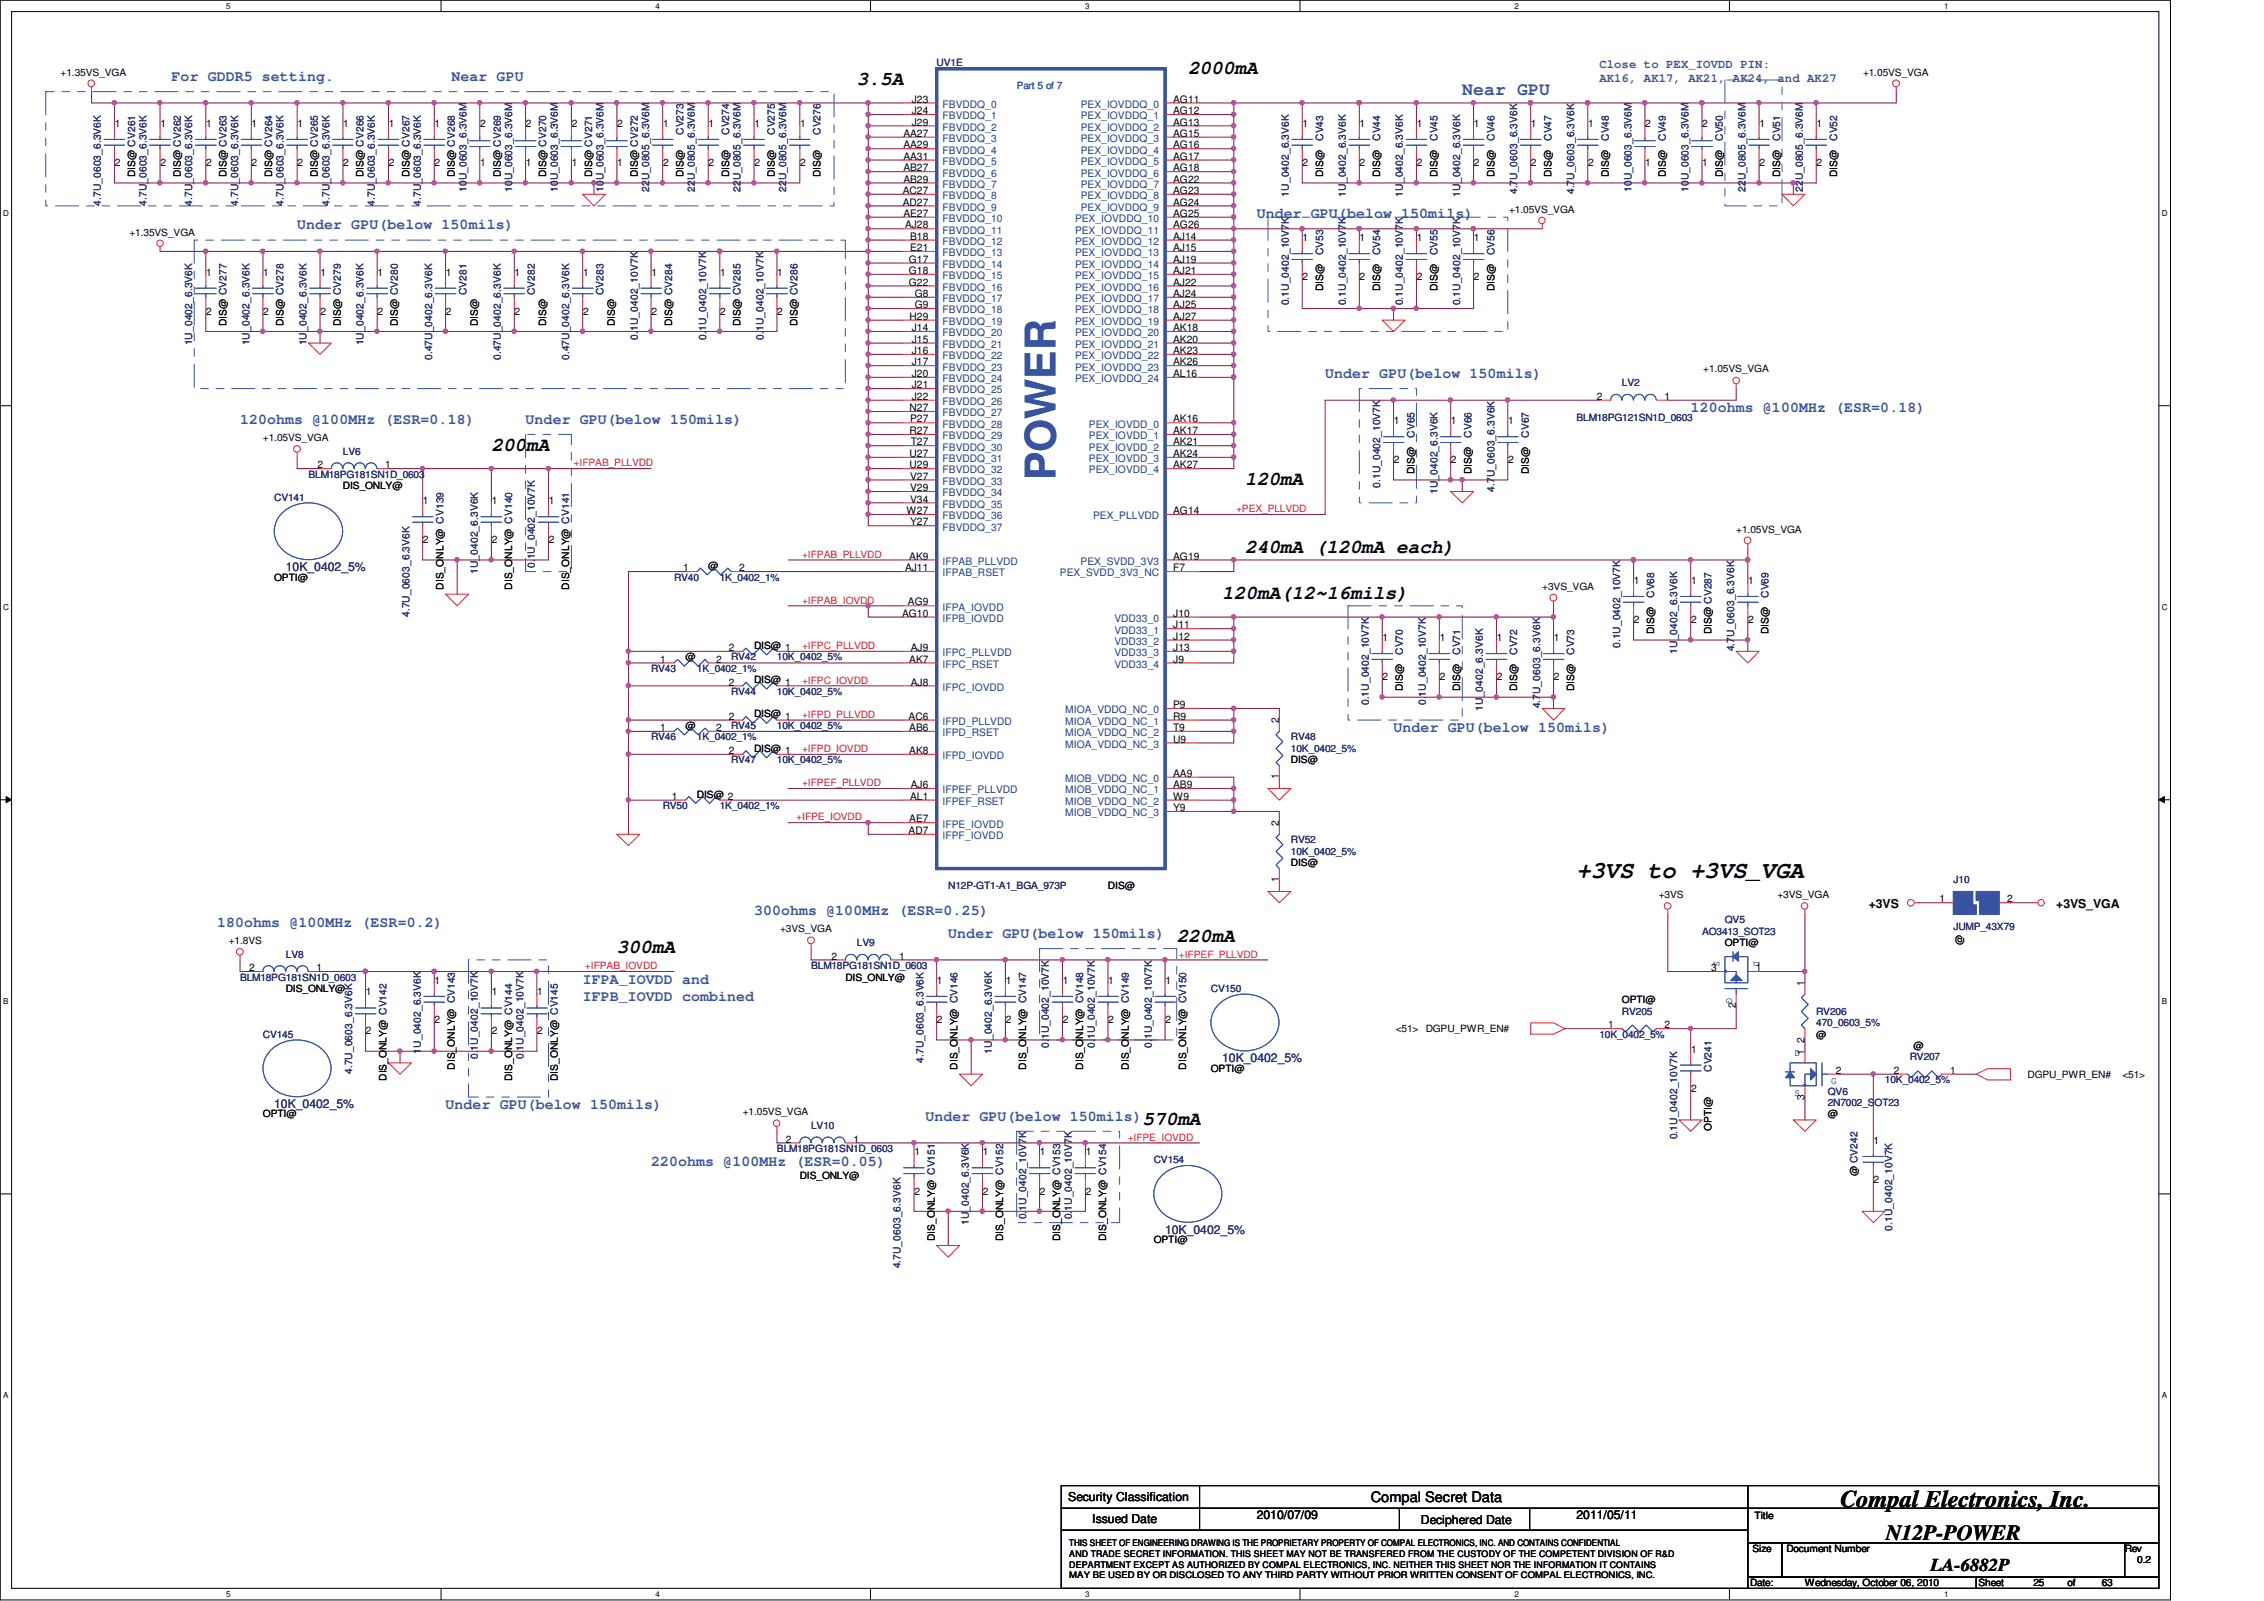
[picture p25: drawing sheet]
<svg xmlns="http://www.w3.org/2000/svg" width="297mm" height="210mm" viewBox="0 0 297 210" stroke-linecap="round" stroke-linejoin="round" font-family="sans-serif">
<defs><g id="words">
<text font-size="5.5" fill="#3953a4" x="138.5" y="62.9" transform="rotate(-90 138.5 62.9)">POWER</text>
<g font-size="3.1" fill="#010202">
<text x="206.8" y="115.1">+3VS to +3VS_VGA</text>
<text x="241.5" y="197.7">Compal Electronics, Inc.</text>
</g>
<text font-size="2.8" fill="#010202" x="247.4" y="201.9">N12P-POWER</text>
<g font-size="2.5" fill="#010202">
<text x="112.4" y="11.1">3.5A</text>
<text x="155.9" y="9.6">2000mA</text>
<text x="64.5" y="59.1">200mA</text>
<text x="163.4" y="63.6">120mA</text>
<text x="163.4" y="72.6">240mA (120mA each)</text>
<text x="160.4" y="78.6">120mA(12~16mils)</text>
<text x="80.9" y="125">300mA</text>
<text x="154.4" y="123.5">220mA</text>
<text x="149.9" y="147.5">570mA</text>
</g>
<text font-size="2.4" fill="#3953a4" x="191.9" y="12.4">Near GPU</text>
<text font-size="2.4" fill="#010202" x="253.3" y="206">LA-6882P</text>
<g font-size="1.9" fill="#3953a4">
<text x="22.5" y="10.6">For GDDR5 setting.</text>
<text x="59.2" y="10.6">Near GPU</text>
<text x="164.9" y="28.6">Under GPU(below 150mils)</text>
<text x="39" y="30.1">Under GPU(below 150mils)</text>
<text x="173.9" y="49.6">Under GPU(below 150mils)</text>
<text x="31.5" y="55.6">120ohms @100MHz (ESR=0.18)</text>
<text x="69" y="55.6">Under GPU(below 150mils)</text>
<text x="221.8" y="54.1">120ohms @100MHz (ESR=0.18)</text>
<text x="182.8" y="96.1">Under GPU(below 150mils)</text>
<text x="28.5" y="121.5">180ohms @100MHz (ESR=0.2)</text>
<text x="98.9" y="120">300ohms @100MHz (ESR=0.25)</text>
<text x="124.4" y="123">Under GPU(below 150mils)</text>
<text x="76.5" y="129">IFPA_IOVDD and</text>
<text x="76.5" y="131.2">IFPB_IOVDD combined</text>
<text x="58.5" y="145.5">Under GPU(below 150mils)</text>
<text x="121.4" y="147">Under GPU(below 150mils)</text>
<text x="85.4" y="153">220ohms @100MHz (ESR=0.05)</text>
</g>
<text font-size="1.9" fill="#010202" x="179.9" y="197">Compal Secret Data</text>
<g font-size="1.6" fill="#3953a4">
<text x="209.8" y="8.9">Close to PEX_IOVDD PIN:</text>
<text x="209.8" y="10.7">AK16, AK17, AK21, AK24, and AK27</text>
</g>
<g font-size="1.6" fill="#282973">
<text x="37.5" y="74.9">10K_0402_5%</text>
<text x="160.4" y="139.3">10K_0402_5%</text>
<text x="36" y="145.3">10K_0402_5%</text>
<text x="152.9" y="161.8">10K_0402_5%</text>
</g>
<g font-size="1.6" fill="#010202">
<text x="245.2" y="119">+3VS</text>
<text x="269.8" y="119">+3VS_VGA</text>
<text x="140.2" y="196.9">Security Classification</text>
<text x="143.3" y="199.7">Issued Date</text>
<text x="164.9" y="199.3">2010/07/09</text>
<text x="186.4" y="199.9">Deciphered Date</text>
<text x="206.8" y="199.3">2011/05/11</text>
</g>
<g font-size="1.4" fill="#010202">
<text x="15.1" y="16.6">1</text>
<text x="21" y="16.6">1</text>
<text x="27" y="16.6">1</text>
<text x="33" y="16.6">1</text>
<text x="39" y="16.6">1</text>
<text x="45" y="16.6">1</text>
<text x="51" y="16.6">1</text>
<text x="57" y="16.6">1</text>
<text x="63" y="16.6">2</text>
<text x="69" y="16.6">2</text>
<text x="75" y="16.6">2</text>
<text x="81" y="16.6">2</text>
<text x="87" y="16.6">1</text>
<text x="93" y="16.6">1</text>
<text x="99" y="16.6">1</text>
<text x="105" y="16.6">1</text>
<text x="118.5" y="17.9">AA27</text>
<text x="119.6" y="13.5">J23</text>
<text x="119.6" y="15">J24</text>
<text x="119.6" y="16.5">J29</text>
<text x="153.9" y="13.5">AG11</text>
<text x="153.9" y="15">AG12</text>
<text x="153.9" y="16.5">AG13</text>
<text x="153.9" y="17.9">AG15</text>
<text x="170.9" y="16.6">1</text>
<text x="178.4" y="16.6">1</text>
<text x="185.9" y="16.6">1</text>
<text x="193.4" y="16.6">1</text>
<text x="200.9" y="16.6">1</text>
<text x="208.4" y="16.6">1</text>
<text x="215.9" y="16.6">2</text>
<text x="223.3" y="16.6">2</text>
<text x="230.8" y="16.6">1</text>
<text x="238.3" y="16.6">1</text>
<text x="15.1" y="21.8">2</text>
<text x="21" y="21.8">2</text>
<text x="27" y="21.8">2</text>
<text x="33" y="21.8">2</text>
<text x="39" y="21.8">2</text>
<text x="45" y="21.8">2</text>
<text x="51" y="21.8">2</text>
<text x="57" y="21.8">2</text>
<text x="63" y="21.8">1</text>
<text x="69" y="21.8">1</text>
<text x="75" y="21.8">1</text>
<text x="81" y="21.8">1</text>
<text x="87" y="21.8">2</text>
<text x="93" y="21.8">2</text>
<text x="99" y="21.8">2</text>
<text x="105" y="21.8">2</text>
<text x="118.5" y="19.5">AA29</text>
<text x="118.5" y="21">AA31</text>
<text x="118.5" y="22.5">AB27</text>
<text x="118.5" y="24">AB29</text>
<text x="153.9" y="19.5">AG16</text>
<text x="153.9" y="21">AG17</text>
<text x="153.9" y="22.5">AG18</text>
<text x="153.9" y="24">AG22</text>
<text x="170.9" y="21.8">2</text>
<text x="178.4" y="21.8">2</text>
<text x="185.9" y="21.8">2</text>
<text x="193.4" y="21.8">2</text>
<text x="200.9" y="21.8">2</text>
<text x="208.4" y="21.8">2</text>
<text x="215.9" y="21.8">1</text>
<text x="223.3" y="21.8">1</text>
<text x="230.8" y="21.8">2</text>
<text x="238.3" y="21.8">2</text>
<text x="118.4" y="25.4">AC27</text>
<text x="118.4" y="27">AD27</text>
<text x="118.5" y="28.4">AE27</text>
<text x="118.7" y="30">AJ28</text>
<text x="153.9" y="28.4">AG25</text>
<text x="153.9" y="30">AG26</text>
<text x="153.9" y="25.4">AG23</text>
<text x="153.9" y="27">AG24</text>
<text x="119.2" y="34.5">G17</text>
<text x="119.2" y="35.9">G18</text>
<text x="119.4" y="31.4">B18</text>
<text x="119.4" y="32.9">E21</text>
<text x="153.9" y="31.4">AJ14</text>
<text x="153.9" y="32.9">AJ15</text>
<text x="153.9" y="34.5">AJ19</text>
<text x="153.9" y="35.9">AJ21</text>
<text x="170.9" y="31.6">1</text>
<text x="178.4" y="31.6">1</text>
<text x="185.9" y="31.6">1</text>
<text x="193.4" y="31.6">1</text>
<text x="27" y="36.1">1</text>
<text x="27" y="41.3">2</text>
<text x="34.5" y="36.1">1</text>
<text x="34.5" y="41.3">2</text>
<text x="42" y="36.1">1</text>
<text x="42" y="41.3">2</text>
<text x="49.5" y="36.1">1</text>
<text x="49.5" y="41.3">2</text>
<text x="58.5" y="36.1">1</text>
<text x="58.5" y="41.3">2</text>
<text x="67.5" y="36.1">1</text>
<text x="67.5" y="41.3">2</text>
<text x="76.5" y="36.1">1</text>
<text x="76.5" y="41.3">2</text>
<text x="85.5" y="36.1">1</text>
<text x="85.5" y="41.3">2</text>
<text x="94.5" y="36.1">1</text>
<text x="94.5" y="41.3">2</text>
<text x="102" y="36.1">1</text>
<text x="102" y="41.3">2</text>
<text x="119.2" y="37.5">G22</text>
<text x="119.3" y="41.9">H29</text>
<text x="120" y="38.9">G8</text>
<text x="120" y="40.4">G9</text>
<text x="153.9" y="37.5">AJ22</text>
<text x="153.9" y="38.9">AJ24</text>
<text x="153.9" y="40.4">AJ25</text>
<text x="153.9" y="41.9">AJ27</text>
<text x="170.9" y="36.8">2</text>
<text x="178.4" y="36.8">2</text>
<text x="185.9" y="36.8">2</text>
<text x="193.4" y="36.8">2</text>
<text x="119.6" y="43.4">J14</text>
<text x="119.6" y="45">J15</text>
<text x="119.6" y="46.4">J16</text>
<text x="119.6" y="47.9">J17</text>
<text x="153.9" y="43.4">AK18</text>
<text x="153.9" y="45">AK20</text>
<text x="153.9" y="46.4">AK23</text>
<text x="153.9" y="47.9">AK26</text>
<text x="119.3" y="53.9">N27</text>
<text x="119.6" y="49.4">J20</text>
<text x="119.6" y="50.9">J21</text>
<text x="119.6" y="52.4">J22</text>
<text x="153.9" y="49.4">AL16</text>
<text x="209.5" y="52.4">2</text>
<text x="218.4" y="52.4">1</text>
<text x="119.3" y="56.9">R27</text>
<text x="119.3" y="59.9">U27</text>
<text x="119.4" y="55.4">P27</text>
<text x="119.5" y="58.4">T27</text>
<text x="153.9" y="55.4">AK16</text>
<text x="153.9" y="56.9">AK17</text>
<text x="153.9" y="58.4">AK21</text>
<text x="153.9" y="59.9">AK24</text>
<text x="182.9" y="55.6">1</text>
<text x="190.4" y="55.6">1</text>
<text x="197.9" y="55.6">1</text>
<text x="41.7" y="61.4">2</text>
<text x="50.5" y="61.4">1</text>
<text x="119.3" y="61.4">U29</text>
<text x="119.4" y="62.9">V27</text>
<text x="119.4" y="64.4">V29</text>
<text x="119.4" y="65.9">V34</text>
<text x="153.9" y="61.4">AK27</text>
<text x="182.9" y="60.7">2</text>
<text x="190.4" y="60.7">2</text>
<text x="197.9" y="60.7">2</text>
<text x="55.5" y="66.1">1</text>
<text x="55.5" y="71.2">2</text>
<text x="64.5" y="66.1">1</text>
<text x="64.5" y="71.2">2</text>
<text x="72" y="66.1">1</text>
<text x="72" y="71.2">2</text>
<text x="119" y="67.4">W27</text>
<text x="119.4" y="68.9">Y27</text>
<text x="153.9" y="67.4">AG14</text>
<text x="89.6" y="74.9">1</text>
<text x="97" y="74.9">2</text>
<text x="118.7" y="74.9">AJ11</text>
<text x="119.3" y="73.4">AK9</text>
<text x="153.9" y="74.9">F7</text>
<text x="153.9" y="73.4">AG19</text>
<text x="214.4" y="76.6">1</text>
<text x="221.9" y="76.6">1</text>
<text x="229.4" y="76.6">1</text>
<text x="118.4" y="80.9">AG10</text>
<text x="119.1" y="79.4">AG9</text>
<text x="153.9" y="80.9">J10</text>
<text x="153.9" y="82.4">J11</text>
<text x="153.9" y="83.9">J12</text>
<text x="214.4" y="81.7">2</text>
<text x="221.9" y="81.7">2</text>
<text x="229.4" y="81.7">2</text>
<text x="86.6" y="86.9">1</text>
<text x="94" y="86.9">2</text>
<text x="95.6" y="85.4">2</text>
<text x="95.6" y="89.9">2</text>
<text x="119.3" y="86.9">AK7</text>
<text x="119.5" y="89.9">AJ8</text>
<text x="119.5" y="85.4">AJ9</text>
<text x="153.9" y="85.4">J13</text>
<text x="153.9" y="86.9">J9</text>
<text x="181.4" y="84.1">1</text>
<text x="181.4" y="89.2">2</text>
<text x="188.9" y="84.1">1</text>
<text x="188.9" y="89.2">2</text>
<text x="196.4" y="84.1">1</text>
<text x="196.4" y="89.2">2</text>
<text x="203.9" y="84.1">1</text>
<text x="203.9" y="89.2">2</text>
<text x="86.6" y="95.9">1</text>
<text x="94" y="95.9">2</text>
<text x="95.6" y="94.4">2</text>
<text x="119.2" y="94.4">AC6</text>
<text x="119.3" y="95.9">AB6</text>
<text x="153.9" y="92.9">P9</text>
<text x="153.9" y="94.4">R9</text>
<text x="153.9" y="95.9">T9</text>
<text x="167.8" y="94.9" transform="rotate(-90 167.8 94.9)">2</text>
<text x="95.6" y="98.9">2</text>
<text x="119.3" y="98.9">AK8</text>
<text x="153.9" y="97.4">U9</text>
<text x="153.9" y="101.9">AA9</text>
<text x="88.1" y="104.9">1</text>
<text x="119.3" y="107.9">AE7</text>
<text x="119.4" y="104.9">AL1</text>
<text x="119.5" y="103.4">AJ6</text>
<text x="153.9" y="103.4">AB9</text>
<text x="153.9" y="104.9">W9</text>
<text x="153.9" y="106.4">Y9</text>
<text x="167.8" y="102.2" transform="rotate(-90 167.8 102.2)">1</text>
<text x="119.2" y="109.4">AD7</text>
<text x="167.8" y="108.4" transform="rotate(-90 167.8 108.4)">2</text>
<text x="167.8" y="115.7" transform="rotate(-90 167.8 115.7)">1</text>
<text x="254.5" y="118.4">1</text>
<text x="263.4" y="118.4">2</text>
<text x="109.1" y="125.9">2</text>
<text x="118" y="125.9">1</text>
<text x="32.7" y="127.4">2</text>
<text x="41.5" y="127.4">1</text>
<text x="48" y="130.6">1</text>
<text x="57" y="129">1</text>
<text x="64.5" y="130.6">1</text>
<text x="70.5" y="130.6">1</text>
<text x="122.9" y="129">1</text>
<text x="131.9" y="129">1</text>
<text x="139.4" y="129">1</text>
<text x="145.4" y="129">1</text>
<text x="152.9" y="129">1</text>
<text x="224.5" y="127.4">3</text>
<text x="230.4" y="127.4">1</text>
<text x="236.8" y="129.3" transform="rotate(-90 236.8 129.3)">1</text>
<text x="48" y="135.7">2</text>
<text x="57" y="134.2">2</text>
<text x="64.5" y="135.7">2</text>
<text x="70.5" y="135.7">2</text>
<text x="122.9" y="134.2">2</text>
<text x="131.9" y="134.2">2</text>
<text x="139.4" y="134.2">2</text>
<text x="145.4" y="134.2">2</text>
<text x="152.9" y="134.2">2</text>
<text x="211" y="134.9">1</text>
<text x="218.4" y="134.9">2</text>
<text x="227.7" y="132.2" transform="rotate(-90 227.7 132.2)">2</text>
<text x="236.8" y="136.7" transform="rotate(-90 236.8 136.7)">2</text>
<text x="221.9" y="138">1</text>
<text x="221.9" y="143.2">2</text>
<text x="236.8" y="138.3" transform="rotate(-90 236.8 138.3)">1</text>
<text x="240.9" y="140.8">2</text>
<text x="248.5" y="140.8">2</text>
<text x="255.9" y="140.8">1</text>
<text x="103.1" y="149.9">2</text>
<text x="112" y="149.9">1</text>
<text x="236.8" y="144.2" transform="rotate(-90 236.8 144.2)">3</text>
<text x="120" y="151.5">1</text>
<text x="128.9" y="151.5">1</text>
<text x="136.4" y="151.5">1</text>
<text x="142.4" y="151.5">1</text>
<text x="245.8" y="150">1</text>
<text x="245.8" y="155.1">2</text>
<text x="120" y="156.7">2</text>
<text x="128.9" y="156.7">2</text>
<text x="136.4" y="156.7">2</text>
<text x="142.4" y="156.7">2</text>
</g>
<g font-size="1.4" fill="#1d437e">
<text x="123.7" y="14.1">FBVDDQ_0</text>
<text x="123.7" y="15.7">FBVDDQ_1</text>
<text x="123.7" y="17.1">FBVDDQ_2</text>
<text x="141.8" y="14.1">PEX_IOVDDQ_0</text>
<text x="141.8" y="15.7">PEX_IOVDDQ_1</text>
<text x="141.8" y="17.1">PEX_IOVDDQ_2</text>
<text x="123.7" y="18.6">FBVDDQ_3</text>
<text x="123.7" y="20.1">FBVDDQ_4</text>
<text x="123.7" y="21.6">FBVDDQ_5</text>
<text x="123.7" y="23.2">FBVDDQ_6</text>
<text x="141.8" y="18.6">PEX_IOVDDQ_3</text>
<text x="141.8" y="20.1">PEX_IOVDDQ_4</text>
<text x="141.8" y="21.6">PEX_IOVDDQ_5</text>
<text x="141.8" y="23.2">PEX_IOVDDQ_6</text>
<text x="123.7" y="24.6">FBVDDQ_7</text>
<text x="123.7" y="26.1">FBVDDQ_8</text>
<text x="123.7" y="27.6">FBVDDQ_9</text>
<text x="123.7" y="29.1">FBVDDQ_10</text>
<text x="141.1" y="29.1">PEX_IOVDDQ_10</text>
<text x="141.8" y="24.6">PEX_IOVDDQ_7</text>
<text x="141.8" y="26.1">PEX_IOVDDQ_8</text>
<text x="141.8" y="27.6">PEX_IOVDDQ_9</text>
<text x="123.7" y="30.6">FBVDDQ_11</text>
<text x="123.7" y="32.1">FBVDDQ_12</text>
<text x="123.7" y="33.6">FBVDDQ_13</text>
<text x="123.7" y="35.1">FBVDDQ_14</text>
<text x="141.1" y="30.6">PEX_IOVDDQ_11</text>
<text x="141.1" y="32.1">PEX_IOVDDQ_12</text>
<text x="141.1" y="33.6">PEX_IOVDDQ_13</text>
<text x="141.1" y="35.1">PEX_IOVDDQ_14</text>
<text x="123.7" y="36.6">FBVDDQ_15</text>
<text x="123.7" y="38.1">FBVDDQ_16</text>
<text x="123.7" y="39.6">FBVDDQ_17</text>
<text x="123.7" y="41.1">FBVDDQ_18</text>
<text x="141.1" y="36.6">PEX_IOVDDQ_15</text>
<text x="141.1" y="38.1">PEX_IOVDDQ_16</text>
<text x="141.1" y="39.6">PEX_IOVDDQ_17</text>
<text x="141.1" y="41.1">PEX_IOVDDQ_18</text>
<text x="123.7" y="42.6">FBVDDQ_19</text>
<text x="123.7" y="44.1">FBVDDQ_20</text>
<text x="123.7" y="45.6">FBVDDQ_21</text>
<text x="123.7" y="47.1">FBVDDQ_22</text>
<text x="141.1" y="42.6">PEX_IOVDDQ_19</text>
<text x="141.1" y="44.1">PEX_IOVDDQ_20</text>
<text x="141.1" y="45.6">PEX_IOVDDQ_21</text>
<text x="141.1" y="47.1">PEX_IOVDDQ_22</text>
<text x="123.7" y="48.6">FBVDDQ_23</text>
<text x="123.7" y="50.1">FBVDDQ_24</text>
<text x="123.7" y="51.6">FBVDDQ_25</text>
<text x="123.7" y="53.1">FBVDDQ_26</text>
<text x="141.1" y="48.6">PEX_IOVDDQ_23</text>
<text x="141.1" y="50.1">PEX_IOVDDQ_24</text>
<text x="123.7" y="54.6">FBVDDQ_27</text>
<text x="123.7" y="56.1">FBVDDQ_28</text>
<text x="123.7" y="57.6">FBVDDQ_29</text>
<text x="123.7" y="59.1">FBVDDQ_30</text>
<text x="142.9" y="56.1">PEX_IOVDD_0</text>
<text x="142.9" y="57.6">PEX_IOVDD_1</text>
<text x="142.9" y="59.1">PEX_IOVDD_2</text>
<text x="123.7" y="60.6">FBVDDQ_31</text>
<text x="123.7" y="62.1">FBVDDQ_32</text>
<text x="123.7" y="63.6">FBVDDQ_33</text>
<text x="123.7" y="65.1">FBVDDQ_34</text>
<text x="142.9" y="60.6">PEX_IOVDD_3</text>
<text x="142.9" y="62.1">PEX_IOVDD_4</text>
<text x="123.7" y="66.6">FBVDDQ_35</text>
<text x="123.7" y="68.1">FBVDDQ_36</text>
<text x="123.7" y="69.6">FBVDDQ_37</text>
<text x="143.4" y="68.1">PEX_PLLVDD</text>
<text x="123.7" y="74.1">IFPAB_PLLVDD</text>
<text x="123.7" y="75.6">IFPAB_RSET</text>
<text x="139.1" y="75.6">PEX_SVDD_3V3_NC</text>
<text x="141.8" y="74.1">PEX_SVDD_3V3</text>
<text x="123.7" y="80.1">IFPA_IOVDD</text>
<text x="123.7" y="81.6">IFPB_IOVDD</text>
<text x="146.2" y="81.6">VDD33_0</text>
<text x="146.2" y="83.1">VDD33_1</text>
<text x="123.7" y="86.1">IFPC_PLLVDD</text>
<text x="123.7" y="87.6">IFPC_RSET</text>
<text x="146.2" y="84.6">VDD33_2</text>
<text x="146.2" y="86.1">VDD33_3</text>
<text x="146.2" y="87.6">VDD33_4</text>
<text x="123.7" y="90.6">IFPC_IOVDD</text>
<text x="123.7" y="95.1">IFPD_PLLVDD</text>
<text x="139.7" y="93.6">MIOA_VDDQ_NC_0</text>
<text x="139.7" y="95.1">MIOA_VDDQ_NC_1</text>
<text x="123.7" y="99.6">IFPD_IOVDD</text>
<text x="123.7" y="96.6">IFPD_RSET</text>
<text x="139.7" y="96.6">MIOA_VDDQ_NC_2</text>
<text x="139.7" y="98.1">MIOA_VDDQ_NC_3</text>
<text x="123.7" y="104.1">IFPEF_PLLVDD</text>
<text x="123.7" y="105.6">IFPEF_RSET</text>
<text x="139.7" y="102.6">MIOB_VDDQ_NC_0</text>
<text x="139.7" y="104.1">MIOB_VDDQ_NC_1</text>
<text x="139.7" y="105.6">MIOB_VDDQ_NC_2</text>
<text x="139.7" y="107.1">MIOB_VDDQ_NC_3</text>
<text x="123.7" y="108.5">IFPE_IOVDD</text>
<text x="123.7" y="110.1">IFPF_IOVDD</text>
</g>
<g font-size="1.3" fill="#010202">
<text x="8" y="9.9">+1.35VS_VGA</text>
<text x="244.4" y="9.9">+1.05VS_VGA</text>
<text x="17.7" y="23.2" transform="rotate(-90 17.7 23.2)">DIS@ CV261</text>
<text x="23.7" y="23.2" transform="rotate(-90 23.7 23.2)">DIS@ CV262</text>
<text x="29.7" y="23.2" transform="rotate(-90 29.7 23.2)">DIS@ CV263</text>
<text x="35.7" y="23.2" transform="rotate(-90 35.7 23.2)">DIS@ CV264</text>
<text x="41.7" y="23.2" transform="rotate(-90 41.7 23.2)">DIS@ CV265</text>
<text x="47.7" y="23.2" transform="rotate(-90 47.7 23.2)">DIS@ CV266</text>
<text x="53.7" y="23.2" transform="rotate(-90 53.7 23.2)">DIS@ CV267</text>
<text x="59.7" y="23.2" transform="rotate(-90 59.7 23.2)">DIS@ CV268</text>
<text x="65.7" y="23.2" transform="rotate(-90 65.7 23.2)">DIS@ CV269</text>
<text x="71.7" y="23.2" transform="rotate(-90 71.7 23.2)">DIS@ CV270</text>
<text x="77.7" y="23.2" transform="rotate(-90 77.7 23.2)">DIS@ CV271</text>
<text x="83.7" y="23.2" transform="rotate(-90 83.7 23.2)">DIS@ CV272</text>
<text x="89.7" y="23.2" transform="rotate(-90 89.7 23.2)">DIS@</text>
<text x="95.7" y="23.2" transform="rotate(-90 95.7 23.2)">DIS@</text>
<text x="101.6" y="23.2" transform="rotate(-90 101.6 23.2)">DIS@</text>
<text x="107.7" y="23.2" transform="rotate(-90 107.7 23.2)">DIS@</text>
<text x="173.6" y="23.2" transform="rotate(-90 173.6 23.2)">DIS@</text>
<text x="181.1" y="23.2" transform="rotate(-90 181.1 23.2)">DIS@</text>
<text x="188.6" y="23.2" transform="rotate(-90 188.6 23.2)">DIS@</text>
<text x="196.1" y="23.2" transform="rotate(-90 196.1 23.2)">DIS@</text>
<text x="203.6" y="23.2" transform="rotate(-90 203.6 23.2)">DIS@</text>
<text x="211.1" y="23.2" transform="rotate(-90 211.1 23.2)">DIS@</text>
<text x="218.6" y="23.2" transform="rotate(-90 218.6 23.2)">DIS@</text>
<text x="226.1" y="23.2" transform="rotate(-90 226.1 23.2)">DIS@</text>
<text x="233.5" y="23.2" transform="rotate(-90 233.5 23.2)">DIS@</text>
<text x="241" y="23.2" transform="rotate(-90 241 23.2)">DIS@</text>
<text x="198" y="27.9">+1.05VS_VGA</text>
<text x="17" y="30.9">+1.35VS_VGA</text>
<text x="173.6" y="38.2" transform="rotate(-90 173.6 38.2)">DIS@</text>
<text x="181.1" y="38.2" transform="rotate(-90 181.1 38.2)">DIS@</text>
<text x="188.6" y="38.2" transform="rotate(-90 188.6 38.2)">DIS@</text>
<text x="196.1" y="38.2" transform="rotate(-90 196.1 38.2)">DIS@</text>
<text x="29.7" y="42.8" transform="rotate(-90 29.7 42.8)">DIS@ CV277</text>
<text x="37.2" y="42.8" transform="rotate(-90 37.2 42.8)">DIS@ CV278</text>
<text x="44.7" y="42.8" transform="rotate(-90 44.7 42.8)">DIS@ CV279</text>
<text x="52.2" y="42.8" transform="rotate(-90 52.2 42.8)">DIS@ CV280</text>
<text x="62.7" y="42.8" transform="rotate(-90 62.7 42.8)">DIS@</text>
<text x="71.7" y="42.8" transform="rotate(-90 71.7 42.8)">DIS@</text>
<text x="80.7" y="42.8" transform="rotate(-90 80.7 42.8)">DIS@</text>
<text x="88.2" y="42.8" transform="rotate(-90 88.2 42.8)">DIS@ CV284</text>
<text x="97.2" y="42.8" transform="rotate(-90 97.2 42.8)">DIS@ CV285</text>
<text x="104.6" y="42.8" transform="rotate(-90 104.6 42.8)">DIS@ CV286</text>
<text x="223.5" y="48.8">+1.05VS_VGA</text>
<text x="34.5" y="57.9">+1.05VS_VGA</text>
<text x="45" y="64.1">DIS_ONLY@</text>
<text x="185.6" y="62.2" transform="rotate(-90 185.6 62.2)">DIS@</text>
<text x="193.1" y="62.2" transform="rotate(-90 193.1 62.2)">DIS@</text>
<text x="200.6" y="62.2" transform="rotate(-90 200.6 62.2)">DIS@</text>
<text x="227.8" y="69.8">+1.05VS_VGA</text>
<text x="36" y="76.2">OPTI@</text>
<text x="58.2" y="77.3" transform="rotate(-90 58.2 77.3)">DIS_ONLY@ CV139</text>
<text x="67.2" y="77.3" transform="rotate(-90 67.2 77.3)">DIS_ONLY@ CV140</text>
<text x="74.7" y="77.3" transform="rotate(-90 74.7 77.3)">DIS_ONLY@ CV141</text>
<text x="92.9" y="74.6">@</text>
<text x="202.3" y="77.3">+3VS_VGA</text>
<text x="217" y="83.2" transform="rotate(-90 217 83.2)">DIS@</text>
<text x="224.5" y="83.2" transform="rotate(-90 224.5 83.2)">DIS@ CV287</text>
<text x="232" y="83.2" transform="rotate(-90 232 83.2)">DIS@</text>
<text x="90" y="86.6">@</text>
<text x="98.9" y="85.1">DIS@ 1</text>
<text x="98.9" y="89.6">DIS@ 1</text>
<text x="90" y="95.6">@</text>
<text x="98.9" y="94.1">DIS@ 1</text>
<text x="184.1" y="90.7" transform="rotate(-90 184.1 90.7)">DIS@</text>
<text x="191.6" y="90.7" transform="rotate(-90 191.6 90.7)">DIS@</text>
<text x="199" y="90.7" transform="rotate(-90 199 90.7)">DIS@</text>
<text x="206.5" y="90.7" transform="rotate(-90 206.5 90.7)">DIS@</text>
<text x="98.9" y="98.6">DIS@ 1</text>
<text x="169.4" y="100.1">DIS@</text>
<text x="91.4" y="104.6">DIS@ 2</text>
<text x="169.4" y="113.6">DIS@</text>
<text x="145.4" y="116.6">DIS@</text>
<text x="217.6" y="117.8">+3VS</text>
<text x="233.2" y="117.8">+3VS_VGA</text>
<text x="30" y="123.8">+1.8VS</text>
<text x="102.4" y="122.3">+3VS_VGA</text>
<text x="226.3" y="124.1">OPTI@</text>
<text x="257.5" y="123.9" transform="rotate(-90 257.5 123.9)">@</text>
<text x="37.5" y="130.1">DIS_ONLY@</text>
<text x="110.9" y="128.6">DIS_ONLY@</text>
<text x="212.8" y="131.6">OPTI@</text>
<text x="183.1" y="135.3">&lt;51&gt;</text>
<text x="187.1" y="135.3">DGPU_PWR_EN#</text>
<text x="238.3" y="136.1">@</text>
<text x="251" y="137.6">@</text>
<text x="50.7" y="141.8" transform="rotate(-90 50.7 141.8)">DIS_ONLY@ CV142</text>
<text x="59.7" y="140.3" transform="rotate(-90 59.7 140.3)">DIS_ONLY@ CV143</text>
<text x="67.2" y="141.8" transform="rotate(-90 67.2 141.8)">DIS_ONLY@ CV144</text>
<text x="73.2" y="141.8" transform="rotate(-90 73.2 141.8)">DIS_ONLY@ CV145</text>
<text x="125.6" y="140.3" transform="rotate(-90 125.6 140.3)">DIS_ONLY@ CV146</text>
<text x="134.6" y="140.3" transform="rotate(-90 134.6 140.3)">DIS_ONLY@ CV147</text>
<text x="142.1" y="140.3" transform="rotate(-90 142.1 140.3)">DIS_ONLY@ CV148</text>
<text x="148.1" y="140.3" transform="rotate(-90 148.1 140.3)">DIS_ONLY@ CV149</text>
<text x="155.6" y="140.3" transform="rotate(-90 155.6 140.3)">DIS_ONLY@ CV150</text>
<text x="158.9" y="140.6">OPTI@</text>
<text x="266" y="141.3">DGPU_PWR_EN#</text>
<text x="278.5" y="141.3">&lt;51&gt;</text>
<text x="34.5" y="146.6">OPTI@</text>
<text x="97.4" y="146.3">+1.05VS_VGA</text>
<text x="224.5" y="148.4" transform="rotate(-90 224.5 148.4)">OPTI@</text>
<text x="239.8" y="146.6">@</text>
<text x="104.9" y="154.7">DIS_ONLY@</text>
<text x="243.7" y="154.2" transform="rotate(-90 243.7 154.2)">@ CV242</text>
<text x="122.6" y="162.8" transform="rotate(-90 122.6 162.8)">DIS_ONLY@ CV151</text>
<text x="131.6" y="162.8" transform="rotate(-90 131.6 162.8)">DIS_ONLY@ CV152</text>
<text x="139.1" y="162.8" transform="rotate(-90 139.1 162.8)">DIS_ONLY@ CV153</text>
<text x="145.1" y="162.8" transform="rotate(-90 145.1 162.8)">DIS_ONLY@ CV154</text>
<text x="151.4" y="163.1">OPTI@</text>
<text x="229.9" y="203.5">Size</text>
<text x="230.2" y="199.2">Title</text>
<text x="234.4" y="203.5">Document Number</text>
<text x="278.8" y="203.5">Rev</text>
<text x="229.6" y="208">Date:</text>
<text x="236.8" y="208">Wednesday, October 06, 2010</text>
<text x="259.6" y="208">Sheet</text>
<text x="266.8" y="208">25</text>
<text x="271.3" y="208">of</text>
<text x="275.8" y="208">63</text>
<text x="280.4" y="205">0.2</text>
</g>
<g font-size="1.3" fill="#282973">
<text x="122.9" y="8.7">UV1E</text>
<text x="89.7" y="17.7" transform="rotate(-90 89.7 17.7)">CV273</text>
<text x="95.7" y="17.7" transform="rotate(-90 95.7 17.7)">CV274</text>
<text x="101.6" y="17.7" transform="rotate(-90 101.6 17.7)">CV275</text>
<text x="107.7" y="17.7" transform="rotate(-90 107.7 17.7)">CV276</text>
<text x="173.6" y="18.5" transform="rotate(-90 173.6 18.5)">CV43</text>
<text x="181.1" y="18.5" transform="rotate(-90 181.1 18.5)">CV44</text>
<text x="188.6" y="18.5" transform="rotate(-90 188.6 18.5)">CV45</text>
<text x="196.1" y="18.5" transform="rotate(-90 196.1 18.5)">CV46</text>
<text x="203.6" y="18.5" transform="rotate(-90 203.6 18.5)">CV47</text>
<text x="211.1" y="18.5" transform="rotate(-90 211.1 18.5)">CV48</text>
<text x="218.6" y="18.5" transform="rotate(-90 218.6 18.5)">CV49</text>
<text x="226.1" y="18.5" transform="rotate(-90 226.1 18.5)">CV50</text>
<text x="233.5" y="18.5" transform="rotate(-90 233.5 18.5)">CV51</text>
<text x="241" y="18.5" transform="rotate(-90 241 18.5)">CV52</text>
<text x="13.2" y="27" transform="rotate(-90 13.2 27)">4.7U_0603_6.3V6K</text>
<text x="19.2" y="27" transform="rotate(-90 19.2 27)">4.7U_0603_6.3V6K</text>
<text x="25.2" y="27" transform="rotate(-90 25.2 27)">4.7U_0603_6.3V6K</text>
<text x="31.2" y="27" transform="rotate(-90 31.2 27)">4.7U_0603_6.3V6K</text>
<text x="37.2" y="27" transform="rotate(-90 37.2 27)">4.7U_0603_6.3V6K</text>
<text x="43.2" y="27" transform="rotate(-90 43.2 27)">4.7U_0603_6.3V6K</text>
<text x="49.2" y="27" transform="rotate(-90 49.2 27)">4.7U_0603_6.3V6K</text>
<text x="55.2" y="27" transform="rotate(-90 55.2 27)">4.7U_0603_6.3V6K</text>
<text x="61.2" y="25.2" transform="rotate(-90 61.2 25.2)">10U_0603_6.3V6M</text>
<text x="67.2" y="25.2" transform="rotate(-90 67.2 25.2)">10U_0603_6.3V6M</text>
<text x="73.2" y="25.2" transform="rotate(-90 73.2 25.2)">10U_0603_6.3V6M</text>
<text x="79.2" y="25.2" transform="rotate(-90 79.2 25.2)">10U_0603_6.3V6M</text>
<text x="85.2" y="25.2" transform="rotate(-90 85.2 25.2)">22U_0805_6.3V6M</text>
<text x="91.2" y="25.2" transform="rotate(-90 91.2 25.2)">22U_0805_6.3V6M</text>
<text x="97.2" y="25.2" transform="rotate(-90 97.2 25.2)">22U_0805_6.3V6M</text>
<text x="103.2" y="25.2" transform="rotate(-90 103.2 25.2)">22U_0805_6.3V6M</text>
<text x="169.1" y="25.8" transform="rotate(-90 169.1 25.8)">1U_0402_6.3V6K</text>
<text x="176.6" y="25.8" transform="rotate(-90 176.6 25.8)">1U_0402_6.3V6K</text>
<text x="184.1" y="25.8" transform="rotate(-90 184.1 25.8)">1U_0402_6.3V6K</text>
<text x="191.6" y="25.8" transform="rotate(-90 191.6 25.8)">1U_0402_6.3V6K</text>
<text x="199" y="25.5" transform="rotate(-90 199 25.5)">4.7U_0603_6.3V6K</text>
<text x="206.5" y="25.5" transform="rotate(-90 206.5 25.5)">4.7U_0603_6.3V6K</text>
<text x="214" y="25.2" transform="rotate(-90 214 25.2)">10U_0603_6.3V6M</text>
<text x="221.5" y="25.2" transform="rotate(-90 221.5 25.2)">10U_0603_6.3V6M</text>
<text x="229" y="25.2" transform="rotate(-90 229 25.2)">22U_0805_6.3V6M</text>
<text x="236.5" y="25.2" transform="rotate(-90 236.5 25.2)">22U_0805_6.3V6M</text>
<text x="173.6" y="33.4" transform="rotate(-90 173.6 33.4)">CV53</text>
<text x="181.1" y="33.4" transform="rotate(-90 181.1 33.4)">CV54</text>
<text x="188.6" y="33.4" transform="rotate(-90 188.6 33.4)">CV55</text>
<text x="196.1" y="33.4" transform="rotate(-90 196.1 33.4)">CV56</text>
<text x="61.2" y="38.7" transform="rotate(-90 61.2 38.7)">CV281</text>
<text x="70.2" y="38.7" transform="rotate(-90 70.2 38.7)">CV282</text>
<text x="79.2" y="38.7" transform="rotate(-90 79.2 38.7)">CV283</text>
<text x="169.1" y="40" transform="rotate(-90 169.1 40)">0.1U_0402_10V7K</text>
<text x="176.6" y="40" transform="rotate(-90 176.6 40)">0.1U_0402_10V7K</text>
<text x="184.1" y="40" transform="rotate(-90 184.1 40)">0.1U_0402_10V7K</text>
<text x="191.6" y="40" transform="rotate(-90 191.6 40)">0.1U_0402_10V7K</text>
<text x="25.2" y="45.3" transform="rotate(-90 25.2 45.3)">1U_0402_6.3V6K</text>
<text x="32.7" y="45.3" transform="rotate(-90 32.7 45.3)">1U_0402_6.3V6K</text>
<text x="40.2" y="45.3" transform="rotate(-90 40.2 45.3)">1U_0402_6.3V6K</text>
<text x="47.7" y="45.3" transform="rotate(-90 47.7 45.3)">1U_0402_6.3V6K</text>
<text x="56.7" y="47.2" transform="rotate(-90 56.7 47.2)">0.47U_0402_6.3V6K</text>
<text x="65.7" y="47.2" transform="rotate(-90 65.7 47.2)">0.47U_0402_6.3V6K</text>
<text x="74.7" y="47.2" transform="rotate(-90 74.7 47.2)">0.47U_0402_6.3V6K</text>
<text x="83.7" y="44.5" transform="rotate(-90 83.7 44.5)">0.1U_0402_10V7K</text>
<text x="92.7" y="44.5" transform="rotate(-90 92.7 44.5)">0.1U_0402_10V7K</text>
<text x="100.2" y="44.5" transform="rotate(-90 100.2 44.5)">0.1U_0402_10V7K</text>
<text x="212.8" y="50.7">LV2</text>
<text x="45" y="59.6">LV6</text>
<text x="185.6" y="57.4" transform="rotate(-90 185.6 57.4)">CV65</text>
<text x="193.1" y="57.4" transform="rotate(-90 193.1 57.4)">CV66</text>
<text x="200.6" y="57.4" transform="rotate(-90 200.6 57.4)">CV67</text>
<text x="206.8" y="55.2">BLM18PG121SN1D_0603</text>
<text x="36" y="65.7">CV141</text>
<text x="40.5" y="62.6">BLM18PG181SN1D_0603</text>
<text x="181.1" y="64" transform="rotate(-90 181.1 64)">0.1U_0402_10V7K</text>
<text x="188.6" y="64.8" transform="rotate(-90 188.6 64.8)">1U_0402_6.3V6K</text>
<text x="196.1" y="64.5" transform="rotate(-90 196.1 64.5)">4.7U_0603_6.3V6K</text>
<text x="62.7" y="75.3" transform="rotate(-90 62.7 75.3)">1U_0402_6.3V6K</text>
<text x="70.2" y="74.5" transform="rotate(-90 70.2 74.5)">0.1U_0402_10V7K</text>
<text x="88.4" y="76.2">RV40</text>
<text x="94.4" y="76.2">1K_0402_1%</text>
<text x="53.7" y="80.9" transform="rotate(-90 53.7 80.9)">4.7U_0603_6.3V6K</text>
<text x="217" y="78.4" transform="rotate(-90 217 78.4)">CV68</text>
<text x="232" y="78.4" transform="rotate(-90 232 78.4)">CV69</text>
<text x="85.4" y="88.1">RV43</text>
<text x="91.4" y="88.1">1K_0402_1%</text>
<text x="95.9" y="86.6">RV42</text>
<text x="101.9" y="86.6">10K_0402_5%</text>
<text x="184.1" y="85.9" transform="rotate(-90 184.1 85.9)">CV70</text>
<text x="191.6" y="85.9" transform="rotate(-90 191.6 85.9)">CV71</text>
<text x="199" y="85.9" transform="rotate(-90 199 85.9)">CV72</text>
<text x="206.5" y="85.9" transform="rotate(-90 206.5 85.9)">CV73</text>
<text x="212.6" y="85" transform="rotate(-90 212.6 85)">0.1U_0402_10V7K</text>
<text x="220" y="85.7" transform="rotate(-90 220 85.7)">1U_0402_6.3V6K</text>
<text x="227.5" y="85.4" transform="rotate(-90 227.5 85.4)">4.7U_0603_6.3V6K</text>
<text x="95.9" y="95.6">RV45</text>
<text x="95.9" y="91.1">RV44</text>
<text x="101.9" y="95.6">10K_0402_5%</text>
<text x="101.9" y="91.1">10K_0402_5%</text>
<text x="179.6" y="92.5" transform="rotate(-90 179.6 92.5)">0.1U_0402_10V7K</text>
<text x="187.1" y="92.5" transform="rotate(-90 187.1 92.5)">0.1U_0402_10V7K</text>
<text x="194.6" y="93.2" transform="rotate(-90 194.6 93.2)">1U_0402_6.3V6K</text>
<text x="202.1" y="92.9" transform="rotate(-90 202.1 92.9)">4.7U_0603_6.3V6K</text>
<text x="85.4" y="97.1">RV46</text>
<text x="91.4" y="97.1">1K_0402_1%</text>
<text x="95.9" y="100.1">RV47</text>
<text x="101.9" y="100.1">10K_0402_5%</text>
<text x="169.4" y="97.1">RV48</text>
<text x="169.4" y="98.6">10K_0402_5%</text>
<text x="86.9" y="106.1">RV50</text>
<text x="94.4" y="106.1">1K_0402_1%</text>
<text x="169.4" y="110.6">RV52</text>
<text x="169.4" y="112.1">10K_0402_5%</text>
<text x="124.4" y="116.6">N12P-GT1-A1_BGA_973P</text>
<text x="256.3" y="115.9">J10</text>
<text x="37.5" y="125.6">LV8</text>
<text x="112.4" y="124.1">LV9</text>
<text x="223.3" y="122.6">AO3413_SOT23</text>
<text x="226.3" y="121.1">QV5</text>
<text x="256.3" y="122">JUMP_43X79</text>
<text x="31.5" y="128.6">BLM18PG181SN1D_0603</text>
<text x="106.4" y="127.1">BLM18PG181SN1D_0603</text>
<text x="158.9" y="130.1">CV150</text>
<text x="34.5" y="136.1">CV145</text>
<text x="137.6" y="137.5" transform="rotate(-90 137.6 137.5)">0.1U_0402_10V7K</text>
<text x="143.6" y="137.5" transform="rotate(-90 143.6 137.5)">0.1U_0402_10V7K</text>
<text x="151.1" y="137.5" transform="rotate(-90 151.1 137.5)">0.1U_0402_10V7K</text>
<text x="209.8" y="136.1">10K_0402_5%</text>
<text x="212.8" y="133.1">RV205</text>
<text x="238.3" y="133.1">RV206</text>
<text x="238.3" y="134.6">470_0603_5%</text>
<text x="46.2" y="140.9" transform="rotate(-90 46.2 140.9)">4.7U_0603_6.3V6K</text>
<text x="55.2" y="138.2" transform="rotate(-90 55.2 138.2)">1U_0402_6.3V6K</text>
<text x="62.7" y="138.9" transform="rotate(-90 62.7 138.9)">0.1U_0402_10V7K</text>
<text x="68.7" y="138.9" transform="rotate(-90 68.7 138.9)">0.1U_0402_10V7K</text>
<text x="121.2" y="139.4" transform="rotate(-90 121.2 139.4)">4.7U_0603_6.3V6K</text>
<text x="130.1" y="138.2" transform="rotate(-90 130.1 138.2)">1U_0402_6.3V6K</text>
<text x="224.5" y="140.6" transform="rotate(-90 224.5 140.6)">CV241</text>
<text x="239.8" y="143.6">QV6</text>
<text x="247.3" y="142.1">10K_0402_5%</text>
<text x="250.6" y="139.1">RV207</text>
<text x="106.4" y="148.1">LV10</text>
<text x="220" y="149.4" transform="rotate(-90 220 149.4)">0.1U_0402_10V7K</text>
<text x="239.8" y="145.1">2N7002_SOT23</text>
<text x="101.9" y="151.1">BLM18PG181SN1D_0603</text>
<text x="151.4" y="152.6">CV154</text>
<text x="127.1" y="160.7" transform="rotate(-90 127.1 160.7)">1U_0402_6.3V6K</text>
<text x="134.6" y="159.9" transform="rotate(-90 134.6 159.9)">0.1U_0402_10V7K</text>
<text x="140.6" y="159.9" transform="rotate(-90 140.6 159.9)">0.1U_0402_10V7K</text>
<text x="248.2" y="161.4" transform="rotate(-90 248.2 161.4)">0.1U_0402_10V7K</text>
<text x="118.1" y="166.4" transform="rotate(-90 118.1 166.4)">4.7U_0603_6.3V6K</text>
</g>
<g font-size="1.3" fill="#3953a4">
<text x="133.4" y="11.7">Part 5 of 7</text>
<text x="224.9" y="126.1" transform="rotate(90 224.9 126.1)">S</text>
<text x="226.5" y="130.8" transform="rotate(90 226.5 130.8)">G</text>
<text x="230.1" y="126.1" transform="rotate(90 230.1 126.1)">D</text>
<text x="235.5" y="138.5">D</text>
<text x="235.5" y="143.8">S</text>
<text x="240.2" y="142.1">G</text>
</g>
<g font-size="1.3" fill="#ed2024">
<text x="75.3" y="61.2">+IFPAB_PLLVDD</text>
<text x="162.2" y="67.2">+PEX_PLLVDD</text>
<text x="105.2" y="73.1">+IFPAB_PLLVDD</text>
<text x="105.2" y="79.2">+IFPAB_IOVDD</text>
<text x="105.2" y="85.1">+IFPC_PLLVDD</text>
<text x="105.2" y="89.7">+IFPC_IOVDD</text>
<text x="105.2" y="94.1">+IFPD_PLLVDD</text>
<text x="105.2" y="98.6">+IFPD_IOVDD</text>
<text x="104.5" y="107.6">+IFPE_IOVDD</text>
<text x="105.2" y="103.1">+IFPEF_PLLVDD</text>
<text x="154.7" y="125.6">+IFPEF_PLLVDD</text>
<text x="76.7" y="127.1">+IFPAB_IOVDD</text>
<text x="148" y="149.6">+IFPE_IOVDD</text>
</g>
<g font-size="1.2" fill="#010202">
<text x="140.3" y="202.8">THIS SHEET OF ENGINEERING DRAWING IS THE PROPRIETARY PROPERTY OF COMPAL ELECTRONICS, INC. AND CONTAINS CONFIDENTIAL</text>
<text x="140.3" y="204.2">AND TRADE SECRET INFORMATION. THIS SHEET MAY NOT BE TRANSFERED FROM THE CUSTODY OF THE COMPETENT DIVISION OF R&amp;D</text>
<text x="140.3" y="205.6">DEPARTMENT EXCEPT AS AUTHORIZED BY COMPAL ELECTRONICS, INC. NEITHER THIS SHEET NOR THE INFORMATION IT CONTAINS</text>
<text x="140.3" y="207">MAY BE USED BY OR DISCLOSED TO ANY THIRD PARTY WITHOUT PRIOR WRITTEN CONSENT OF COMPAL ELECTRONICS, INC.</text>
</g>
<g font-size="1.1" fill="#010202">
<text x="29.7" y="1.2">5</text>
<text x="86" y="1.2">4</text>
<text x="142.4" y="1.2">3</text>
<text x="198.7" y="1.2">2</text>
<text x="255.1" y="1.2">1</text>
<text x=".4" y="28.3">D</text>
<text x="283.6" y="28.3">D</text>
<text x=".4" y="80">C</text>
<text x="283.6" y="80">C</text>
<text x=".4" y="131.7">B</text>
<text x="283.6" y="131.7">B</text>
<text x=".4" y="183.4">A</text>
<text x="283.6" y="183.4">A</text>
<text x="29.7" y="209.5">5</text>
<text x="86" y="209.5">4</text>
<text x="142.4" y="209.5">3</text>
<text x="198.7" y="209.5">2</text>
<text x="255.1" y="209.5">1</text>
</g>
</g></defs>
<path d="M0 0h284.8v209.8h-284.8zM1.5 1.5h281.7v206.8h-281.7z" fill="none" stroke="#010202" stroke-width=".13"/>
<g fill="#fff">
<path d="M29.7 .2h.6v1.2h-.6z"/>
<path d="M29.7 208.5h.6v1.2h-.6z"/>
</g>
<path d="M57.9 0v1.5M57.9 208.3v1.5" fill="none" stroke="#010202" stroke-width=".13"/>
<g fill="#fff">
<path d="M86 .2h.6v1.2h-.6z"/>
<path d="M86 208.5h.6v1.2h-.6z"/>
</g>
<path d="M114.2 0v1.5M114.2 208.3v1.5" fill="none" stroke="#010202" stroke-width=".13"/>
<g fill="#fff">
<path d="M142.4 .2h.6v1.2h-.6z"/>
<path d="M142.4 208.5h.6v1.2h-.6z"/>
</g>
<path d="M170.6 0v1.5M170.6 208.3v1.5" fill="none" stroke="#010202" stroke-width=".13"/>
<g fill="#fff">
<path d="M198.7 .2h.6v1.2h-.6z"/>
<path d="M198.7 208.5h.6v1.2h-.6z"/>
</g>
<path d="M226.9 0v1.5M226.9 208.3v1.5" fill="none" stroke="#010202" stroke-width=".13"/>
<g fill="#fff">
<path d="M255.1 .2h.5v1.2h-.5z"/>
<path d="M255.1 208.5h.5v1.2h-.5z"/>
<path d="M.4 27.3h.8v1.2h-.8z"/>
<path d="M283.6 27.3h.8v1.2h-.8z"/>
<path d="M.4 79h.8v1.2h-.8z"/>
<path d="M283.6 79h.8v1.2h-.8z"/>
</g>
<path d="M0 53.2h1.5M283.2 53.2h1.5" fill="none" stroke="#010202" stroke-width=".13"/>
<g fill="#fff">
<path d="M.4 130.7h.7v1.2h-.7z"/>
<path d="M283.6 130.7h.7v1.2h-.7z"/>
</g>
<path d="M0 104.9h1.5M283.2 104.9h1.5" fill="none" stroke="#010202" stroke-width=".13"/>
<path d="M.8 104.5l.7 .4-.7 .4z" fill="#010202"/>
<path d="M.8 104.5l.7 .4-.7 .4z" fill="none" stroke="#010202" stroke-width=".13"/>
<path d="M283.2 104.9l.8-.4v.8z" fill="#010202"/>
<path d="M283.2 104.9l.8-.4v.8z" fill="none" stroke="#010202" stroke-width=".13"/>
<g fill="#fff">
<path d="M.4 182.4h.7v1.2h-.7z"/>
<path d="M283.6 182.4h.7v1.2h-.7z"/>
</g>
<path d="M0 156.6h1.5M283.2 156.6h1.5" fill="none" stroke="#010202" stroke-width=".13"/>
<path d="M97.4 75h21M82.5 86.9h4.4M94.4 86.9h24M94.4 95.9h24M103.4 103.4h15M113.9 107.9h4.5" fill="none" stroke="#7f1442" stroke-width=".13"/>
<circle cx="113.9" cy="107.9" r=".29" fill="#b9529f"/>
<circle cx="113.9" cy="107.9" r=".29" fill="none" stroke="#b9529f" stroke-width=".13"/>
<path d="M157.4 92.9h4.5M161.9 104.9v1.5h-4.5" fill="none" stroke="#7f1442" stroke-width=".13"/>
<circle cx="161.8" cy="106.4" r=".29" fill="#b9529f"/>
<circle cx="161.8" cy="106.4" r=".29" fill="none" stroke="#b9529f" stroke-width=".13"/>
<circle cx="161.8" cy="104.9" r=".29" fill="#b9529f"/>
<circle cx="161.8" cy="104.9" r=".29" fill="none" stroke="#b9529f" stroke-width=".13"/>
<path d="M161.9 92.9v1.5h-4.5" fill="none" stroke="#7f1442" stroke-width=".13"/>
<circle cx="161.8" cy="92.9" r=".29" fill="#b9529f"/>
<circle cx="161.8" cy="92.9" r=".29" fill="none" stroke="#b9529f" stroke-width=".13"/>
<path d="M161.9 94.4v1.5h-4.5" fill="none" stroke="#7f1442" stroke-width=".13"/>
<circle cx="161.8" cy="94.4" r=".29" fill="#b9529f"/>
<circle cx="161.8" cy="94.4" r=".29" fill="none" stroke="#b9529f" stroke-width=".13"/>
<path d="M161.9 95.9v1.5h-4.5" fill="none" stroke="#7f1442" stroke-width=".13"/>
<circle cx="161.8" cy="95.9" r=".29" fill="#b9529f"/>
<circle cx="161.8" cy="95.9" r=".29" fill="none" stroke="#b9529f" stroke-width=".13"/>
<path d="M223.3 13.5h7.5M157.4 101.9h4.5v1.5h-4.5M157.4 104.9h4.5" fill="none" stroke="#7f1442" stroke-width=".13"/>
<circle cx="223.3" cy="13.5" r=".29" fill="#b9529f"/>
<circle cx="223.3" cy="13.5" r=".29" fill="none" stroke="#b9529f" stroke-width=".13"/>
<path d="M208.3 13.5h-7.5v3" fill="none" stroke="#7f1442" stroke-width=".13"/>
<circle cx="208.3" cy="13.5" r=".29" fill="#b9529f"/>
<circle cx="208.3" cy="13.5" r=".29" fill="none" stroke="#b9529f" stroke-width=".13"/>
<circle cx="200.8" cy="13.5" r=".29" fill="#b9529f"/>
<circle cx="200.8" cy="13.5" r=".29" fill="none" stroke="#b9529f" stroke-width=".13"/>
<path d="M208.3 13.5h7.5" fill="none" stroke="#7f1442" stroke-width=".13"/>
<circle cx="215.8" cy="13.5" r=".29" fill="#b9529f"/>
<circle cx="215.8" cy="13.5" r=".29" fill="none" stroke="#b9529f" stroke-width=".13"/>
<circle cx="208.3" cy="13.5" r=".29" fill="#b9529f"/>
<circle cx="208.3" cy="13.5" r=".29" fill="none" stroke="#b9529f" stroke-width=".13"/>
<path d="M208.3 13.5v3M215.8 13.5v3M230.8 13.5v3M238.3 13.5h10.5" fill="none" stroke="#7f1442" stroke-width=".13"/>
<circle cx="238.3" cy="13.5" r=".29" fill="#b9529f"/>
<circle cx="238.3" cy="13.5" r=".29" fill="none" stroke="#b9529f" stroke-width=".13"/>
<path d="M215.8 13.5h7.5" fill="none" stroke="#7f1442" stroke-width=".13"/>
<circle cx="223.3" cy="13.5" r=".29" fill="#b9529f"/>
<circle cx="223.3" cy="13.5" r=".29" fill="none" stroke="#b9529f" stroke-width=".13"/>
<circle cx="215.8" cy="13.5" r=".29" fill="#b9529f"/>
<circle cx="215.8" cy="13.5" r=".29" fill="none" stroke="#b9529f" stroke-width=".13"/>
<path d="M157.4 13.5h4.5M223.3 13.5v3M161.9 48v1.5h-4.5" fill="none" stroke="#7f1442" stroke-width=".13"/>
<circle cx="161.8" cy="49.5" r=".29" fill="#b9529f"/>
<circle cx="161.8" cy="49.5" r=".29" fill="none" stroke="#b9529f" stroke-width=".13"/>
<circle cx="161.8" cy="47.9" r=".29" fill="#b9529f"/>
<circle cx="161.8" cy="47.9" r=".29" fill="none" stroke="#b9529f" stroke-width=".13"/>
<path d="M157.4 15h4.5M161.9 13.5v3h-4.5" fill="none" stroke="#7f1442" stroke-width=".13"/>
<circle cx="161.8" cy="15" r=".29" fill="#b9529f"/>
<circle cx="161.8" cy="15" r=".29" fill="none" stroke="#b9529f" stroke-width=".13"/>
<path d="M161.9 16.5v1.5h-4.5" fill="none" stroke="#7f1442" stroke-width=".13"/>
<circle cx="161.8" cy="16.5" r=".29" fill="#b9529f"/>
<circle cx="161.8" cy="16.5" r=".29" fill="none" stroke="#b9529f" stroke-width=".13"/>
<path d="M161.9 18v1.5h-4.5" fill="none" stroke="#7f1442" stroke-width=".13"/>
<circle cx="161.8" cy="18" r=".29" fill="#b9529f"/>
<circle cx="161.8" cy="18" r=".29" fill="none" stroke="#b9529f" stroke-width=".13"/>
<path d="M161.9 19.5v1.5h-4.5" fill="none" stroke="#7f1442" stroke-width=".13"/>
<circle cx="161.8" cy="19.5" r=".29" fill="#b9529f"/>
<circle cx="161.8" cy="19.5" r=".29" fill="none" stroke="#b9529f" stroke-width=".13"/>
<path d="M161.9 21v1.5h-4.5" fill="none" stroke="#7f1442" stroke-width=".13"/>
<circle cx="161.8" cy="21" r=".29" fill="#b9529f"/>
<circle cx="161.8" cy="21" r=".29" fill="none" stroke="#b9529f" stroke-width=".13"/>
<path d="M161.9 22.5v1.5h-4.5" fill="none" stroke="#7f1442" stroke-width=".13"/>
<circle cx="161.8" cy="22.5" r=".29" fill="#b9529f"/>
<circle cx="161.8" cy="22.5" r=".29" fill="none" stroke="#b9529f" stroke-width=".13"/>
<path d="M161.9 24v1.5h-4.5" fill="none" stroke="#7f1442" stroke-width=".13"/>
<circle cx="161.8" cy="24" r=".29" fill="#b9529f"/>
<circle cx="161.8" cy="24" r=".29" fill="none" stroke="#b9529f" stroke-width=".13"/>
<path d="M161.9 25.5v1.5h-4.5" fill="none" stroke="#7f1442" stroke-width=".13"/>
<circle cx="161.8" cy="25.5" r=".29" fill="#b9529f"/>
<circle cx="161.8" cy="25.5" r=".29" fill="none" stroke="#b9529f" stroke-width=".13"/>
<path d="M161.9 27v1.5h-4.5" fill="none" stroke="#7f1442" stroke-width=".13"/>
<circle cx="161.8" cy="27" r=".29" fill="#b9529f"/>
<circle cx="161.8" cy="27" r=".29" fill="none" stroke="#b9529f" stroke-width=".13"/>
<path d="M161.9 28.5v1.5h-4.5" fill="none" stroke="#7f1442" stroke-width=".13"/>
<circle cx="161.8" cy="28.5" r=".29" fill="#b9529f"/>
<circle cx="161.8" cy="28.5" r=".29" fill="none" stroke="#b9529f" stroke-width=".13"/>
<path d="M161.9 30v1.5h-4.5" fill="none" stroke="#7f1442" stroke-width=".13"/>
<circle cx="161.8" cy="30" r=".29" fill="#b9529f"/>
<circle cx="161.8" cy="30" r=".29" fill="none" stroke="#b9529f" stroke-width=".13"/>
<path d="M161.9 31.5v1.5h-4.5" fill="none" stroke="#7f1442" stroke-width=".13"/>
<circle cx="161.8" cy="31.5" r=".29" fill="#b9529f"/>
<circle cx="161.8" cy="31.5" r=".29" fill="none" stroke="#b9529f" stroke-width=".13"/>
<path d="M161.9 33v1.5h-4.5" fill="none" stroke="#7f1442" stroke-width=".13"/>
<circle cx="161.8" cy="32.9" r=".29" fill="#b9529f"/>
<circle cx="161.8" cy="32.9" r=".29" fill="none" stroke="#b9529f" stroke-width=".13"/>
<path d="M161.9 34.5v1.5h-4.5" fill="none" stroke="#7f1442" stroke-width=".13"/>
<circle cx="161.8" cy="34.5" r=".29" fill="#b9529f"/>
<circle cx="161.8" cy="34.5" r=".29" fill="none" stroke="#b9529f" stroke-width=".13"/>
<path d="M161.9 36v1.5h-4.5" fill="none" stroke="#7f1442" stroke-width=".13"/>
<circle cx="161.8" cy="36" r=".29" fill="#b9529f"/>
<circle cx="161.8" cy="36" r=".29" fill="none" stroke="#b9529f" stroke-width=".13"/>
<path d="M161.9 37.5v1.5h-4.5" fill="none" stroke="#7f1442" stroke-width=".13"/>
<circle cx="161.8" cy="37.5" r=".29" fill="#b9529f"/>
<circle cx="161.8" cy="37.5" r=".29" fill="none" stroke="#b9529f" stroke-width=".13"/>
<path d="M161.9 39v1.5h-4.5" fill="none" stroke="#7f1442" stroke-width=".13"/>
<circle cx="161.8" cy="39" r=".29" fill="#b9529f"/>
<circle cx="161.8" cy="39" r=".29" fill="none" stroke="#b9529f" stroke-width=".13"/>
<path d="M161.9 40.5v1.5h-4.5" fill="none" stroke="#7f1442" stroke-width=".13"/>
<circle cx="161.8" cy="40.4" r=".29" fill="#b9529f"/>
<circle cx="161.8" cy="40.4" r=".29" fill="none" stroke="#b9529f" stroke-width=".13"/>
<path d="M157.4 43.5h4.5" fill="none" stroke="#7f1442" stroke-width=".13"/>
<circle cx="161.8" cy="43.4" r=".29" fill="#b9529f"/>
<circle cx="161.8" cy="43.4" r=".29" fill="none" stroke="#b9529f" stroke-width=".13"/>
<path d="M157.4 45h4.5" fill="none" stroke="#7f1442" stroke-width=".13"/>
<circle cx="161.8" cy="45" r=".29" fill="#b9529f"/>
<circle cx="161.8" cy="45" r=".29" fill="none" stroke="#b9529f" stroke-width=".13"/>
<path d="M157.4 46.5h4.5M161.9 45v3h-4.5" fill="none" stroke="#7f1442" stroke-width=".13"/>
<circle cx="161.8" cy="46.5" r=".29" fill="#b9529f"/>
<circle cx="161.8" cy="46.5" r=".29" fill="none" stroke="#b9529f" stroke-width=".13"/>
<path d="M161.9 60v1.5h-4.5" fill="none" stroke="#7f1442" stroke-width=".13"/>
<circle cx="161.8" cy="60" r=".29" fill="#b9529f"/>
<circle cx="161.8" cy="60" r=".29" fill="none" stroke="#b9529f" stroke-width=".13"/>
<path d="M161.9 49.5v6h-4.5" fill="none" stroke="#7f1442" stroke-width=".13"/>
<circle cx="161.8" cy="49.5" r=".29" fill="#b9529f"/>
<circle cx="161.8" cy="49.5" r=".29" fill="none" stroke="#b9529f" stroke-width=".13"/>
<path d="M161.9 55.5v1.5h-4.5" fill="none" stroke="#7f1442" stroke-width=".13"/>
<circle cx="161.8" cy="55.4" r=".29" fill="#b9529f"/>
<circle cx="161.8" cy="55.4" r=".29" fill="none" stroke="#b9529f" stroke-width=".13"/>
<path d="M157.4 58.5h4.5" fill="none" stroke="#7f1442" stroke-width=".13"/>
<circle cx="161.8" cy="58.4" r=".29" fill="#b9529f"/>
<circle cx="161.8" cy="58.4" r=".29" fill="none" stroke="#b9529f" stroke-width=".13"/>
<path d="M193.3 30h9M161.9 58.5v1.5h-4.5" fill="none" stroke="#7f1442" stroke-width=".13"/>
<circle cx="193.3" cy="30" r=".29" fill="#b9529f"/>
<circle cx="193.3" cy="30" r=".29" fill="none" stroke="#b9529f" stroke-width=".13"/>
<path d="M157.4 73.4h4.5v1.6h-4.5M229.3 73.4v3.1" fill="none" stroke="#7f1442" stroke-width=".13"/>
<circle cx="229.3" cy="73.4" r=".29" fill="#b9529f"/>
<circle cx="229.3" cy="73.4" r=".29" fill="none" stroke="#b9529f" stroke-width=".13"/>
<path d="M214.3 73.4v3.1" fill="none" stroke="#7f1442" stroke-width=".13"/>
<circle cx="214.3" cy="73.4" r=".29" fill="#b9529f"/>
<circle cx="214.3" cy="73.4" r=".29" fill="none" stroke="#b9529f" stroke-width=".13"/>
<path d="M229.3 72v1.4h-7.5" fill="none" stroke="#7f1442" stroke-width=".13"/>
<circle cx="229.3" cy="73.4" r=".29" fill="#b9529f"/>
<circle cx="229.3" cy="73.4" r=".29" fill="none" stroke="#b9529f" stroke-width=".13"/>
<circle cx="221.8" cy="73.4" r=".29" fill="#b9529f"/>
<circle cx="221.8" cy="73.4" r=".29" fill="none" stroke="#b9529f" stroke-width=".13"/>
<path d="M214.3 80.9v3M221.8 83.9h7.5v1.5M229.3 80.9v3" fill="none" stroke="#7f1442" stroke-width=".13"/>
<circle cx="229.3" cy="83.9" r=".29" fill="#b9529f"/>
<circle cx="229.3" cy="83.9" r=".29" fill="none" stroke="#b9529f" stroke-width=".13"/>
<circle cx="221.8" cy="83.9" r=".29" fill="#b9529f"/>
<circle cx="221.8" cy="83.9" r=".29" fill="none" stroke="#b9529f" stroke-width=".13"/>
<path d="M161.9 73.4h52.4" fill="none" stroke="#7f1442" stroke-width=".13"/>
<circle cx="214.3" cy="73.4" r=".29" fill="#b9529f"/>
<circle cx="214.3" cy="73.4" r=".29" fill="none" stroke="#b9529f" stroke-width=".13"/>
<circle cx="161.8" cy="73.4" r=".29" fill="#b9529f"/>
<circle cx="161.8" cy="73.4" r=".29" fill="none" stroke="#b9529f" stroke-width=".13"/>
<path d="M203.8 80.9v3" fill="none" stroke="#7f1442" stroke-width=".13"/>
<circle cx="203.8" cy="80.9" r=".29" fill="#b9529f"/>
<circle cx="203.8" cy="80.9" r=".29" fill="none" stroke="#b9529f" stroke-width=".13"/>
<path d="M196.3 80.9h-7.5v3" fill="none" stroke="#7f1442" stroke-width=".13"/>
<circle cx="188.8" cy="80.9" r=".29" fill="#b9529f"/>
<circle cx="188.8" cy="80.9" r=".29" fill="none" stroke="#b9529f" stroke-width=".13"/>
<path d="M203.8 80.9h-7.5v3" fill="none" stroke="#7f1442" stroke-width=".13"/>
<circle cx="196.3" cy="80.9" r=".29" fill="#b9529f"/>
<circle cx="196.3" cy="80.9" r=".29" fill="none" stroke="#b9529f" stroke-width=".13"/>
<path d="M203.8 91.4v1.5" fill="none" stroke="#7f1442" stroke-width=".13"/>
<circle cx="203.8" cy="91.4" r=".29" fill="#b9529f"/>
<circle cx="203.8" cy="91.4" r=".29" fill="none" stroke="#b9529f" stroke-width=".13"/>
<path d="M188.8 88.4v3h7.5" fill="none" stroke="#7f1442" stroke-width=".13"/>
<circle cx="188.8" cy="91.4" r=".29" fill="#b9529f"/>
<circle cx="188.8" cy="91.4" r=".29" fill="none" stroke="#b9529f" stroke-width=".13"/>
<path d="M196.3 88.4v3h7.5" fill="none" stroke="#7f1442" stroke-width=".13"/>
<circle cx="196.3" cy="91.4" r=".29" fill="#b9529f"/>
<circle cx="196.3" cy="91.4" r=".29" fill="none" stroke="#b9529f" stroke-width=".13"/>
<path d="M203.8 79.5v1.4M161.9 80.9h19.5M203.8 88.4v3" fill="none" stroke="#7f1442" stroke-width=".13"/>
<circle cx="161.8" cy="80.9" r=".29" fill="#b9529f"/>
<circle cx="161.8" cy="80.9" r=".29" fill="none" stroke="#b9529f" stroke-width=".13"/>
<path d="M161.9 85.4v1.5h-4.5" fill="none" stroke="#7f1442" stroke-width=".13"/>
<circle cx="161.8" cy="85.4" r=".29" fill="#b9529f"/>
<circle cx="161.8" cy="85.4" r=".29" fill="none" stroke="#b9529f" stroke-width=".13"/>
<path d="M181.4 80.9h7.4" fill="none" stroke="#7f1442" stroke-width=".13"/>
<circle cx="181.3" cy="80.9" r=".29" fill="#b9529f"/>
<circle cx="181.3" cy="80.9" r=".29" fill="none" stroke="#b9529f" stroke-width=".13"/>
<path d="M157.4 82.5h4.5" fill="none" stroke="#7f1442" stroke-width=".13"/>
<circle cx="161.8" cy="82.4" r=".29" fill="#b9529f"/>
<circle cx="161.8" cy="82.4" r=".29" fill="none" stroke="#b9529f" stroke-width=".13"/>
<path d="M157.4 83.9h4.5" fill="none" stroke="#7f1442" stroke-width=".13"/>
<circle cx="161.8" cy="83.9" r=".29" fill="#b9529f"/>
<circle cx="161.8" cy="83.9" r=".29" fill="none" stroke="#b9529f" stroke-width=".13"/>
<path d="M157.4 67.5h16.5M182.8 62.9h7.5M161.9 83.9v1.5h-4.5" fill="none" stroke="#7f1442" stroke-width=".13"/>
<circle cx="190.3" cy="62.9" r=".29" fill="#b9529f"/>
<circle cx="190.3" cy="62.9" r=".29" fill="none" stroke="#b9529f" stroke-width=".13"/>
<path d="M182.8 52.5h7.5" fill="none" stroke="#7f1442" stroke-width=".13"/>
<circle cx="190.3" cy="52.5" r=".29" fill="#b9529f"/>
<circle cx="190.3" cy="52.5" r=".29" fill="none" stroke="#b9529f" stroke-width=".13"/>
<circle cx="182.8" cy="52.5" r=".29" fill="#b9529f"/>
<circle cx="182.8" cy="52.5" r=".29" fill="none" stroke="#b9529f" stroke-width=".13"/>
<path d="M190.3 52.5h19.5M197.8 60v2.9M191.9 62.9v1.6" fill="none" stroke="#7f1442" stroke-width=".13"/>
<circle cx="197.8" cy="52.5" r=".29" fill="#b9529f"/>
<circle cx="197.8" cy="52.5" r=".29" fill="none" stroke="#b9529f" stroke-width=".13"/>
<path d="M182.8 55.5v-3h-8.9v15M182.8 60v2.9M190.3 52.5v3M190.3 60v2.9M197.8 52.5v3M191.9 62.9h5.9" fill="none" stroke="#7f1442" stroke-width=".13"/>
<circle cx="191.8" cy="62.9" r=".29" fill="#b9529f"/>
<circle cx="191.8" cy="62.9" r=".29" fill="none" stroke="#b9529f" stroke-width=".13"/>
<path d="M45 13.5h6v3" fill="none" stroke="#7f1442" stroke-width=".13"/>
<circle cx="45" cy="13.5" r=".29" fill="#b9529f"/>
<circle cx="45" cy="13.5" r=".29" fill="none" stroke="#b9529f" stroke-width=".13"/>
<path d="M51 13.5h6v3" fill="none" stroke="#7f1442" stroke-width=".13"/>
<circle cx="50.9" cy="13.5" r=".29" fill="#b9529f"/>
<circle cx="50.9" cy="13.5" r=".29" fill="none" stroke="#b9529f" stroke-width=".13"/>
<path d="M80.9 13.5h6v3M92.9 13.5h6v3" fill="none" stroke="#7f1442" stroke-width=".13"/>
<circle cx="98.9" cy="13.5" r=".29" fill="#b9529f"/>
<circle cx="98.9" cy="13.5" r=".29" fill="none" stroke="#b9529f" stroke-width=".13"/>
<path d="M51 21v3h6v-3M77.9 24v1.5" fill="none" stroke="#7f1442" stroke-width=".13"/>
<circle cx="50.9" cy="24" r=".29" fill="#b9529f"/>
<circle cx="50.9" cy="24" r=".29" fill="none" stroke="#b9529f" stroke-width=".13"/>
<path d="M86.9 21v3h-6" fill="none" stroke="#7f1442" stroke-width=".13"/>
<circle cx="80.9" cy="24" r=".29" fill="#b9529f"/>
<circle cx="80.9" cy="24" r=".29" fill="none" stroke="#b9529f" stroke-width=".13"/>
<path d="M98.9 21v3h-6" fill="none" stroke="#7f1442" stroke-width=".13"/>
<circle cx="92.9" cy="24" r=".29" fill="#b9529f"/>
<circle cx="92.9" cy="24" r=".29" fill="none" stroke="#b9529f" stroke-width=".13"/>
<path d="M113.9 13.5h4.5M113.9 67.5v1.5h4.5" fill="none" stroke="#7f1442" stroke-width=".13"/>
<circle cx="113.9" cy="13.5" r=".29" fill="#b9529f"/>
<circle cx="113.9" cy="13.5" r=".29" fill="none" stroke="#b9529f" stroke-width=".13"/>
<path d="M113.9 13.5v1.5h4.5M113.9 15v1.5h4.5" fill="none" stroke="#7f1442" stroke-width=".13"/>
<circle cx="113.9" cy="15" r=".29" fill="#b9529f"/>
<circle cx="113.9" cy="15" r=".29" fill="none" stroke="#b9529f" stroke-width=".13"/>
<path d="M113.9 16.5v1.5h4.5" fill="none" stroke="#7f1442" stroke-width=".13"/>
<circle cx="113.9" cy="16.5" r=".29" fill="#b9529f"/>
<circle cx="113.9" cy="16.5" r=".29" fill="none" stroke="#b9529f" stroke-width=".13"/>
<path d="M113.9 18v1.5h4.5" fill="none" stroke="#7f1442" stroke-width=".13"/>
<circle cx="113.9" cy="18" r=".29" fill="#b9529f"/>
<circle cx="113.9" cy="18" r=".29" fill="none" stroke="#b9529f" stroke-width=".13"/>
<path d="M113.9 19.5v1.5h4.5" fill="none" stroke="#7f1442" stroke-width=".13"/>
<circle cx="113.9" cy="19.5" r=".29" fill="#b9529f"/>
<circle cx="113.9" cy="19.5" r=".29" fill="none" stroke="#b9529f" stroke-width=".13"/>
<path d="M113.9 21v1.5h4.5" fill="none" stroke="#7f1442" stroke-width=".13"/>
<circle cx="113.9" cy="21" r=".29" fill="#b9529f"/>
<circle cx="113.9" cy="21" r=".29" fill="none" stroke="#b9529f" stroke-width=".13"/>
<path d="M113.9 22.5v1.5h4.5" fill="none" stroke="#7f1442" stroke-width=".13"/>
<circle cx="113.9" cy="22.5" r=".29" fill="#b9529f"/>
<circle cx="113.9" cy="22.5" r=".29" fill="none" stroke="#b9529f" stroke-width=".13"/>
<path d="M113.9 24v1.5h4.5" fill="none" stroke="#7f1442" stroke-width=".13"/>
<circle cx="113.9" cy="24" r=".29" fill="#b9529f"/>
<circle cx="113.9" cy="24" r=".29" fill="none" stroke="#b9529f" stroke-width=".13"/>
<path d="M113.9 25.5v1.5h4.5" fill="none" stroke="#7f1442" stroke-width=".13"/>
<circle cx="113.9" cy="25.5" r=".29" fill="#b9529f"/>
<circle cx="113.9" cy="25.5" r=".29" fill="none" stroke="#b9529f" stroke-width=".13"/>
<path d="M113.9 27v1.5h4.5" fill="none" stroke="#7f1442" stroke-width=".13"/>
<circle cx="113.9" cy="27" r=".29" fill="#b9529f"/>
<circle cx="113.9" cy="27" r=".29" fill="none" stroke="#b9529f" stroke-width=".13"/>
<path d="M113.9 28.5v1.5h4.5" fill="none" stroke="#7f1442" stroke-width=".13"/>
<circle cx="113.9" cy="28.5" r=".29" fill="#b9529f"/>
<circle cx="113.9" cy="28.5" r=".29" fill="none" stroke="#b9529f" stroke-width=".13"/>
<path d="M113.9 30v1.5h4.5" fill="none" stroke="#7f1442" stroke-width=".13"/>
<circle cx="113.9" cy="30" r=".29" fill="#b9529f"/>
<circle cx="113.9" cy="30" r=".29" fill="none" stroke="#b9529f" stroke-width=".13"/>
<path d="M113.9 31.5v1.5h4.5" fill="none" stroke="#7f1442" stroke-width=".13"/>
<circle cx="113.9" cy="31.5" r=".29" fill="#b9529f"/>
<circle cx="113.9" cy="31.5" r=".29" fill="none" stroke="#b9529f" stroke-width=".13"/>
<path d="M113.9 33v1.5h4.5" fill="none" stroke="#7f1442" stroke-width=".13"/>
<circle cx="113.9" cy="32.9" r=".29" fill="#b9529f"/>
<circle cx="113.9" cy="32.9" r=".29" fill="none" stroke="#b9529f" stroke-width=".13"/>
<path d="M113.9 34.5v1.5h4.5" fill="none" stroke="#7f1442" stroke-width=".13"/>
<circle cx="113.9" cy="34.5" r=".29" fill="#b9529f"/>
<circle cx="113.9" cy="34.5" r=".29" fill="none" stroke="#b9529f" stroke-width=".13"/>
<path d="M113.9 36v1.5h4.5" fill="none" stroke="#7f1442" stroke-width=".13"/>
<circle cx="113.9" cy="36" r=".29" fill="#b9529f"/>
<circle cx="113.9" cy="36" r=".29" fill="none" stroke="#b9529f" stroke-width=".13"/>
<path d="M113.9 37.5v1.5h4.5" fill="none" stroke="#7f1442" stroke-width=".13"/>
<circle cx="113.9" cy="37.5" r=".29" fill="#b9529f"/>
<circle cx="113.9" cy="37.5" r=".29" fill="none" stroke="#b9529f" stroke-width=".13"/>
<path d="M113.9 39v1.5h4.5" fill="none" stroke="#7f1442" stroke-width=".13"/>
<circle cx="113.9" cy="39" r=".29" fill="#b9529f"/>
<circle cx="113.9" cy="39" r=".29" fill="none" stroke="#b9529f" stroke-width=".13"/>
<path d="M113.9 46.5h4.5" fill="none" stroke="#7f1442" stroke-width=".13"/>
<circle cx="113.9" cy="46.5" r=".29" fill="#b9529f"/>
<circle cx="113.9" cy="46.5" r=".29" fill="none" stroke="#b9529f" stroke-width=".13"/>
<path d="M113.9 48h4.5" fill="none" stroke="#7f1442" stroke-width=".13"/>
<circle cx="113.9" cy="47.9" r=".29" fill="#b9529f"/>
<circle cx="113.9" cy="47.9" r=".29" fill="none" stroke="#b9529f" stroke-width=".13"/>
<path d="M113.9 49.5h4.5" fill="none" stroke="#7f1442" stroke-width=".13"/>
<circle cx="113.9" cy="49.5" r=".29" fill="#b9529f"/>
<circle cx="113.9" cy="49.5" r=".29" fill="none" stroke="#b9529f" stroke-width=".13"/>
<path d="M113.9 51h4.5" fill="none" stroke="#7f1442" stroke-width=".13"/>
<circle cx="113.9" cy="50.9" r=".29" fill="#b9529f"/>
<circle cx="113.9" cy="50.9" r=".29" fill="none" stroke="#b9529f" stroke-width=".13"/>
<path d="M113.9 52.5h4.5M113.9 54h4.5M113.9 42h4.5" fill="none" stroke="#7f1442" stroke-width=".13"/>
<circle cx="113.9" cy="42" r=".29" fill="#b9529f"/>
<circle cx="113.9" cy="42" r=".29" fill="none" stroke="#b9529f" stroke-width=".13"/>
<path d="M113.9 55.5h4.5" fill="none" stroke="#7f1442" stroke-width=".13"/>
<circle cx="113.9" cy="55.4" r=".29" fill="#b9529f"/>
<circle cx="113.9" cy="55.4" r=".29" fill="none" stroke="#b9529f" stroke-width=".13"/>
<path d="M113.9 43.5h4.5" fill="none" stroke="#7f1442" stroke-width=".13"/>
<circle cx="113.9" cy="43.4" r=".29" fill="#b9529f"/>
<circle cx="113.9" cy="43.4" r=".29" fill="none" stroke="#b9529f" stroke-width=".13"/>
<path d="M113.9 57h4.5" fill="none" stroke="#7f1442" stroke-width=".13"/>
<circle cx="113.9" cy="57" r=".29" fill="#b9529f"/>
<circle cx="113.9" cy="57" r=".29" fill="none" stroke="#b9529f" stroke-width=".13"/>
<path d="M113.9 45h4.5" fill="none" stroke="#7f1442" stroke-width=".13"/>
<circle cx="113.9" cy="45" r=".29" fill="#b9529f"/>
<circle cx="113.9" cy="45" r=".29" fill="none" stroke="#b9529f" stroke-width=".13"/>
<path d="M113.9 57v1.5h4.5M113.9 40.5v9M113.9 51v1.5" fill="none" stroke="#7f1442" stroke-width=".13"/>
<circle cx="113.9" cy="40.4" r=".29" fill="#b9529f"/>
<circle cx="113.9" cy="40.4" r=".29" fill="none" stroke="#b9529f" stroke-width=".13"/>
<path d="M113.9 52.5v1.5" fill="none" stroke="#7f1442" stroke-width=".13"/>
<circle cx="113.9" cy="52.5" r=".29" fill="#b9529f"/>
<circle cx="113.9" cy="52.5" r=".29" fill="none" stroke="#b9529f" stroke-width=".13"/>
<path d="M113.9 49.5v1.5M113.9 54v3" fill="none" stroke="#7f1442" stroke-width=".13"/>
<circle cx="113.9" cy="53.9" r=".29" fill="#b9529f"/>
<circle cx="113.9" cy="53.9" r=".29" fill="none" stroke="#b9529f" stroke-width=".13"/>
<path d="M113.9 60h4.5" fill="none" stroke="#7f1442" stroke-width=".13"/>
<circle cx="113.9" cy="60" r=".29" fill="#b9529f"/>
<circle cx="113.9" cy="60" r=".29" fill="none" stroke="#b9529f" stroke-width=".13"/>
<path d="M113.9 61.5h4.5" fill="none" stroke="#7f1442" stroke-width=".13"/>
<circle cx="113.9" cy="61.4" r=".29" fill="#b9529f"/>
<circle cx="113.9" cy="61.4" r=".29" fill="none" stroke="#b9529f" stroke-width=".13"/>
<path d="M113.9 62.9h4.5" fill="none" stroke="#7f1442" stroke-width=".13"/>
<circle cx="113.9" cy="62.9" r=".29" fill="#b9529f"/>
<circle cx="113.9" cy="62.9" r=".29" fill="none" stroke="#b9529f" stroke-width=".13"/>
<path d="M113.9 64.5h4.5" fill="none" stroke="#7f1442" stroke-width=".13"/>
<circle cx="113.9" cy="64.4" r=".29" fill="#b9529f"/>
<circle cx="113.9" cy="64.4" r=".29" fill="none" stroke="#b9529f" stroke-width=".13"/>
<path d="M113.9 66h4.5" fill="none" stroke="#7f1442" stroke-width=".13"/>
<circle cx="113.9" cy="65.9" r=".29" fill="#b9529f"/>
<circle cx="113.9" cy="65.9" r=".29" fill="none" stroke="#b9529f" stroke-width=".13"/>
<path d="M113.9 58.5v1.5" fill="none" stroke="#7f1442" stroke-width=".13"/>
<circle cx="113.9" cy="58.4" r=".29" fill="#b9529f"/>
<circle cx="113.9" cy="58.4" r=".29" fill="none" stroke="#b9529f" stroke-width=".13"/>
<path d="M113.9 60v6M113.9 67.5h4.5" fill="none" stroke="#7f1442" stroke-width=".13"/>
<circle cx="113.9" cy="67.4" r=".29" fill="#b9529f"/>
<circle cx="113.9" cy="67.4" r=".29" fill="none" stroke="#b9529f" stroke-width=".13"/>
<path d="M85.4 33h9v3M113.9 66v1.5" fill="none" stroke="#7f1442" stroke-width=".13"/>
<circle cx="94.4" cy="32.9" r=".29" fill="#b9529f"/>
<circle cx="94.4" cy="32.9" r=".29" fill="none" stroke="#b9529f" stroke-width=".13"/>
<circle cx="85.4" cy="32.9" r=".29" fill="#b9529f"/>
<circle cx="85.4" cy="32.9" r=".29" fill="none" stroke="#b9529f" stroke-width=".13"/>
<path d="M42 33h7.5v3" fill="none" stroke="#7f1442" stroke-width=".13"/>
<circle cx="42" cy="32.9" r=".29" fill="#b9529f"/>
<circle cx="42" cy="32.9" r=".29" fill="none" stroke="#b9529f" stroke-width=".13"/>
<path d="M49.5 33h9v3" fill="none" stroke="#7f1442" stroke-width=".13"/>
<circle cx="49.5" cy="32.9" r=".29" fill="#b9529f"/>
<circle cx="49.5" cy="32.9" r=".29" fill="none" stroke="#b9529f" stroke-width=".13"/>
<path d="M58.5 33h9v3" fill="none" stroke="#7f1442" stroke-width=".13"/>
<circle cx="58.4" cy="32.9" r=".29" fill="#b9529f"/>
<circle cx="58.4" cy="32.9" r=".29" fill="none" stroke="#b9529f" stroke-width=".13"/>
<path d="M67.5 33h9v3" fill="none" stroke="#7f1442" stroke-width=".13"/>
<circle cx="67.4" cy="32.9" r=".29" fill="#b9529f"/>
<circle cx="67.4" cy="32.9" r=".29" fill="none" stroke="#b9529f" stroke-width=".13"/>
<path d="M76.5 33h8.9v3" fill="none" stroke="#7f1442" stroke-width=".13"/>
<circle cx="76.4" cy="32.9" r=".29" fill="#b9529f"/>
<circle cx="76.4" cy="32.9" r=".29" fill="none" stroke="#b9529f" stroke-width=".13"/>
<path d="M94.4 40.5v3h-9" fill="none" stroke="#7f1442" stroke-width=".13"/>
<circle cx="94.4" cy="43.4" r=".29" fill="#b9529f"/>
<circle cx="94.4" cy="43.4" r=".29" fill="none" stroke="#b9529f" stroke-width=".13"/>
<circle cx="85.4" cy="43.4" r=".29" fill="#b9529f"/>
<circle cx="85.4" cy="43.4" r=".29" fill="none" stroke="#b9529f" stroke-width=".13"/>
<path d="M42 43.5v1.5M49.5 40.5v3M85.4 40.5v3h-8.9" fill="none" stroke="#7f1442" stroke-width=".13"/>
<circle cx="76.4" cy="43.4" r=".29" fill="#b9529f"/>
<circle cx="76.4" cy="43.4" r=".29" fill="none" stroke="#b9529f" stroke-width=".13"/>
<path d="M76.5 40.5v3h-9" fill="none" stroke="#7f1442" stroke-width=".13"/>
<circle cx="67.4" cy="43.4" r=".29" fill="#b9529f"/>
<circle cx="67.4" cy="43.4" r=".29" fill="none" stroke="#b9529f" stroke-width=".13"/>
<path d="M67.5 40.5v3h-9" fill="none" stroke="#7f1442" stroke-width=".13"/>
<circle cx="58.4" cy="43.4" r=".29" fill="#b9529f"/>
<circle cx="58.4" cy="43.4" r=".29" fill="none" stroke="#b9529f" stroke-width=".13"/>
<path d="M58.5 40.5v3h-9" fill="none" stroke="#7f1442" stroke-width=".13"/>
<circle cx="49.5" cy="43.4" r=".29" fill="#b9529f"/>
<circle cx="49.5" cy="43.4" r=".29" fill="none" stroke="#b9529f" stroke-width=".13"/>
<path d="M101.9 33h12" fill="none" stroke="#7f1442" stroke-width=".13"/>
<circle cx="101.9" cy="32.9" r=".29" fill="#b9529f"/>
<circle cx="101.9" cy="32.9" r=".29" fill="none" stroke="#b9529f" stroke-width=".13"/>
<path d="M103.4 73.4h15M113.9 79.5h4.5" fill="none" stroke="#7f1442" stroke-width=".13"/>
<circle cx="113.9" cy="79.4" r=".29" fill="#b9529f"/>
<circle cx="113.9" cy="79.4" r=".29" fill="none" stroke="#b9529f" stroke-width=".13"/>
<g fill="none" stroke="#7f1442" stroke-width=".13">
<path d="M101.9 33v3M101.9 40.5v3h-7.5M218.8 52.5h9M82.5 75h7.5M103.4 79.5h10.5v1.4h4.5M82.5 95.9h4.4M82.5 94.4h13.4M82.5 98.9h13.4M103.4 85.4h15M103.4 94.4h15M103.4 90h15M103.4 98.9h15"/>
<path d="M181.4 80.9v3M181.4 88.4v3M88.4 104.9h-5.9v4.5M95.9 104.9h22.5"/>
</g>
<circle cx="82.4" cy="104.9" r=".29" fill="#b9529f"/>
<circle cx="82.4" cy="104.9" r=".29" fill="none" stroke="#b9529f" stroke-width=".13"/>
<path d="M82.5 98.9v6" fill="none" stroke="#7f1442" stroke-width=".13"/>
<circle cx="82.4" cy="98.9" r=".29" fill="#b9529f"/>
<circle cx="82.4" cy="98.9" r=".29" fill="none" stroke="#b9529f" stroke-width=".13"/>
<path d="M82.5 95.9v3" fill="none" stroke="#7f1442" stroke-width=".13"/>
<circle cx="82.4" cy="95.9" r=".29" fill="#b9529f"/>
<circle cx="82.4" cy="95.9" r=".29" fill="none" stroke="#b9529f" stroke-width=".13"/>
<path d="M82.5 94.4v1.5" fill="none" stroke="#7f1442" stroke-width=".13"/>
<circle cx="82.4" cy="94.4" r=".29" fill="#b9529f"/>
<circle cx="82.4" cy="94.4" r=".29" fill="none" stroke="#b9529f" stroke-width=".13"/>
<path d="M95.9 85.4h-13.4v1.5" fill="none" stroke="#7f1442" stroke-width=".13"/>
<circle cx="82.4" cy="85.4" r=".29" fill="#b9529f"/>
<circle cx="82.4" cy="85.4" r=".29" fill="none" stroke="#b9529f" stroke-width=".13"/>
<path d="M82.5 75v10.4M82.5 90v4.4" fill="none" stroke="#7f1442" stroke-width=".13"/>
<circle cx="82.4" cy="89.9" r=".29" fill="#b9529f"/>
<circle cx="82.4" cy="89.9" r=".29" fill="none" stroke="#b9529f" stroke-width=".13"/>
<path d="M82.5 86.9v3.1h13.4" fill="none" stroke="#7f1442" stroke-width=".13"/>
<circle cx="82.4" cy="86.9" r=".29" fill="#b9529f"/>
<circle cx="82.4" cy="86.9" r=".29" fill="none" stroke="#b9529f" stroke-width=".13"/>
<path d="M230.8 13.5h7.5v3" fill="none" stroke="#7f1442" stroke-width=".13"/>
<circle cx="230.8" cy="13.5" r=".29" fill="#b9529f"/>
<circle cx="230.8" cy="13.5" r=".29" fill="none" stroke="#b9529f" stroke-width=".13"/>
<path d="M34.5 33h7.5v3M103.4 107.9h10.5v1.5h4.5" fill="none" stroke="#7f1442" stroke-width=".13"/>
<circle cx="34.5" cy="32.9" r=".29" fill="#b9529f"/>
<circle cx="34.5" cy="32.9" r=".29" fill="none" stroke="#b9529f" stroke-width=".13"/>
<path d="M42 40.5v3h7.5" fill="none" stroke="#7f1442" stroke-width=".13"/>
<circle cx="42" cy="43.4" r=".29" fill="#b9529f"/>
<circle cx="42" cy="43.4" r=".29" fill="none" stroke="#b9529f" stroke-width=".13"/>
<path d="M104.9 13.5h9" fill="none" stroke="#7f1442" stroke-width=".13"/>
<circle cx="104.9" cy="13.5" r=".29" fill="#b9529f"/>
<circle cx="104.9" cy="13.5" r=".29" fill="none" stroke="#b9529f" stroke-width=".13"/>
<path d="M193.3 13.5h7.5M161.9 92.9h5.9v1.5M167.8 101.9v1.5M167.8 115.4v1.5" fill="none" stroke="#7f1442" stroke-width=".13"/>
<circle cx="200.8" cy="13.5" r=".29" fill="#b9529f"/>
<circle cx="200.8" cy="13.5" r=".29" fill="none" stroke="#b9529f" stroke-width=".13"/>
<path d="M39 60v1.5h3M55.5 70.4v3M64.5 73.4h-4.5v4.5M161.9 106.4h5.9v1.5" fill="none" stroke="#7f1442" stroke-width=".13"/>
<circle cx="60" cy="73.4" r=".29" fill="#b9529f"/>
<circle cx="60" cy="73.4" r=".29" fill="none" stroke="#b9529f" stroke-width=".13"/>
<path d="M48 127.4v3M48 134.9v3M52.5 137.9v1.5M57 133.4v4.5" fill="none" stroke="#7f1442" stroke-width=".13"/>
<circle cx="47.9" cy="127.4" r=".29" fill="#b9529f"/>
<circle cx="47.9" cy="127.4" r=".29" fill="none" stroke="#b9529f" stroke-width=".13"/>
<path d="M64.5 70.4v3" fill="none" stroke="#7f1442" stroke-width=".13"/>
<circle cx="64.4" cy="73.4" r=".29" fill="#b9529f"/>
<circle cx="64.4" cy="73.4" r=".29" fill="none" stroke="#b9529f" stroke-width=".13"/>
<path d="M42 127.4h6M57 127.4v1.5" fill="none" stroke="#7f1442" stroke-width=".13"/>
<circle cx="47.9" cy="127.4" r=".29" fill="#b9529f"/>
<circle cx="47.9" cy="127.4" r=".29" fill="none" stroke="#b9529f" stroke-width=".13"/>
<path d="M55.5 61.5h9" fill="none" stroke="#7f1442" stroke-width=".13"/>
<circle cx="64.4" cy="61.4" r=".29" fill="#b9529f"/>
<circle cx="64.4" cy="61.4" r=".29" fill="none" stroke="#b9529f" stroke-width=".13"/>
<circle cx="55.4" cy="61.4" r=".29" fill="#b9529f"/>
<circle cx="55.4" cy="61.4" r=".29" fill="none" stroke="#b9529f" stroke-width=".13"/>
<path d="M51 61.5h4.5v4.5M64.5 61.5v4.5M31.5 125.9v1.5M52.5 137.9h4.5" fill="none" stroke="#7f1442" stroke-width=".13"/>
<circle cx="56.9" cy="137.8" r=".29" fill="#b9529f"/>
<circle cx="56.9" cy="137.8" r=".29" fill="none" stroke="#b9529f" stroke-width=".13"/>
<circle cx="52.5" cy="137.8" r=".29" fill="#b9529f"/>
<circle cx="52.5" cy="137.8" r=".29" fill="none" stroke="#b9529f" stroke-width=".13"/>
<path d="M48 127.4h9" fill="none" stroke="#7f1442" stroke-width=".13"/>
<circle cx="56.9" cy="127.4" r=".29" fill="#b9529f"/>
<circle cx="56.9" cy="127.4" r=".29" fill="none" stroke="#b9529f" stroke-width=".13"/>
<circle cx="47.9" cy="127.4" r=".29" fill="#b9529f"/>
<circle cx="47.9" cy="127.4" r=".29" fill="none" stroke="#b9529f" stroke-width=".13"/>
<path d="M31.5 127.4h1.5M70.4 127.4h18" fill="none" stroke="#7f1442" stroke-width=".13"/>
<circle cx="70.4" cy="127.4" r=".29" fill="#b9529f"/>
<circle cx="70.4" cy="127.4" r=".29" fill="none" stroke="#b9529f" stroke-width=".13"/>
<path d="M72 61.5h13.4" fill="none" stroke="#7f1442" stroke-width=".13"/>
<circle cx="71.9" cy="61.4" r=".29" fill="#b9529f"/>
<circle cx="71.9" cy="61.4" r=".29" fill="none" stroke="#b9529f" stroke-width=".13"/>
<path d="M106.4 124.4v1.5h3M122.9 125.9h9" fill="none" stroke="#7f1442" stroke-width=".13"/>
<circle cx="131.9" cy="125.9" r=".29" fill="#b9529f"/>
<circle cx="131.9" cy="125.9" r=".29" fill="none" stroke="#b9529f" stroke-width=".13"/>
<circle cx="122.9" cy="125.9" r=".29" fill="#b9529f"/>
<circle cx="122.9" cy="125.9" r=".29" fill="none" stroke="#b9529f" stroke-width=".13"/>
<path d="M118.4 125.9h4.5v3M131.9 125.9v3M145.4 125.9h7.5M101.9 148.4v1.5" fill="none" stroke="#7f1442" stroke-width=".13"/>
<circle cx="152.8" cy="125.9" r=".29" fill="#b9529f"/>
<circle cx="152.8" cy="125.9" r=".29" fill="none" stroke="#b9529f" stroke-width=".13"/>
<circle cx="145.3" cy="125.9" r=".29" fill="#b9529f"/>
<circle cx="145.3" cy="125.9" r=".29" fill="none" stroke="#b9529f" stroke-width=".13"/>
<path d="M12 12v1.5M248.8 12v1.5M227.8 51v1.5M55.5 73.4h4.5M48 137.9h4.5M57 127.4h7.5v3M205.3 134.9h6M218.8 134.9h3v3M218.8 127.4h6M101.9 149.9h1.5M221.8 142.4v4.5" fill="none" stroke="#7f1442" stroke-width=".13"/>
<circle cx="56.9" cy="127.4" r=".29" fill="#b9529f"/>
<circle cx="56.9" cy="127.4" r=".29" fill="none" stroke="#b9529f" stroke-width=".13"/>
<path d="M64.5 127.4h5.9v3" fill="none" stroke="#7f1442" stroke-width=".13"/>
<circle cx="64.4" cy="127.4" r=".29" fill="#b9529f"/>
<circle cx="64.4" cy="127.4" r=".29" fill="none" stroke="#b9529f" stroke-width=".13"/>
<path d="M70.4 134.9v3h-5.9" fill="none" stroke="#7f1442" stroke-width=".13"/>
<circle cx="64.4" cy="137.8" r=".29" fill="#b9529f"/>
<circle cx="64.4" cy="137.8" r=".29" fill="none" stroke="#b9529f" stroke-width=".13"/>
<path d="M64.5 61.5h7.5v4.5M72 70.4v3h-7.5M64.5 134.9v3h-7.5M112.4 149.9h7.5M136.4 149.9h6" fill="none" stroke="#7f1442" stroke-width=".13"/>
<circle cx="142.4" cy="149.9" r=".29" fill="#b9529f"/>
<circle cx="142.4" cy="149.9" r=".29" fill="none" stroke="#b9529f" stroke-width=".13"/>
<path d="M136.4 155.9v3h-7.5" fill="none" stroke="#7f1442" stroke-width=".13"/>
<circle cx="136.4" cy="158.8" r=".29" fill="#b9529f"/>
<circle cx="136.4" cy="158.8" r=".29" fill="none" stroke="#b9529f" stroke-width=".13"/>
<path d="M119.9 155.9v3h4.5M124.4 158.9v4.5M124.4 158.9h4.5" fill="none" stroke="#7f1442" stroke-width=".13"/>
<circle cx="124.4" cy="158.8" r=".29" fill="#b9529f"/>
<circle cx="124.4" cy="158.8" r=".29" fill="none" stroke="#b9529f" stroke-width=".13"/>
<path d="M128.9 155.9v3" fill="none" stroke="#7f1442" stroke-width=".13"/>
<circle cx="128.9" cy="158.8" r=".29" fill="#b9529f"/>
<circle cx="128.9" cy="158.8" r=".29" fill="none" stroke="#b9529f" stroke-width=".13"/>
<path d="M119.9 149.9v1.5M128.9 149.9v1.5" fill="none" stroke="#7f1442" stroke-width=".13"/>
<circle cx="128.9" cy="149.9" r=".29" fill="#b9529f"/>
<circle cx="128.9" cy="149.9" r=".29" fill="none" stroke="#b9529f" stroke-width=".13"/>
<path d="M119.9 149.9h9" fill="none" stroke="#7f1442" stroke-width=".13"/>
<circle cx="119.9" cy="149.9" r=".29" fill="#b9529f"/>
<circle cx="119.9" cy="149.9" r=".29" fill="none" stroke="#b9529f" stroke-width=".13"/>
<path d="M136.4 149.9v1.5" fill="none" stroke="#7f1442" stroke-width=".13"/>
<circle cx="136.4" cy="149.9" r=".29" fill="#b9529f"/>
<circle cx="136.4" cy="149.9" r=".29" fill="none" stroke="#b9529f" stroke-width=".13"/>
<path d="M139.4 133.4v3h-7.5M142.4 155.9v3h-6M157.4 149.9h-15v1.5" fill="none" stroke="#7f1442" stroke-width=".13"/>
<circle cx="139.4" cy="136.4" r=".29" fill="#b9529f"/>
<circle cx="139.4" cy="136.4" r=".29" fill="none" stroke="#b9529f" stroke-width=".13"/>
<path d="M122.9 133.4v3h9M127.4 136.4v4.5M145.4 133.4v3h-6" fill="none" stroke="#7f1442" stroke-width=".13"/>
<circle cx="127.4" cy="136.4" r=".29" fill="#b9529f"/>
<circle cx="127.4" cy="136.4" r=".29" fill="none" stroke="#b9529f" stroke-width=".13"/>
<path d="M131.9 133.4v3" fill="none" stroke="#7f1442" stroke-width=".13"/>
<circle cx="131.9" cy="136.4" r=".29" fill="#b9529f"/>
<circle cx="131.9" cy="136.4" r=".29" fill="none" stroke="#b9529f" stroke-width=".13"/>
<path d="M131.9 125.9h7.5v3M139.4 125.9h6v3" fill="none" stroke="#7f1442" stroke-width=".13"/>
<circle cx="139.4" cy="125.9" r=".29" fill="#b9529f"/>
<circle cx="139.4" cy="125.9" r=".29" fill="none" stroke="#b9529f" stroke-width=".13"/>
<path d="M152.9 125.9v3M152.9 133.4v3h-7.5" fill="none" stroke="#7f1442" stroke-width=".13"/>
<circle cx="145.3" cy="136.4" r=".29" fill="#b9529f"/>
<circle cx="145.3" cy="136.4" r=".29" fill="none" stroke="#b9529f" stroke-width=".13"/>
<path d="M170.9 13.5v3M152.9 125.9h13.5" fill="none" stroke="#7f1442" stroke-width=".13"/>
<circle cx="170.8" cy="13.5" r=".29" fill="#b9529f"/>
<circle cx="170.8" cy="13.5" r=".29" fill="none" stroke="#b9529f" stroke-width=".13"/>
<path d="M170.9 13.5h7.4" fill="none" stroke="#7f1442" stroke-width=".13"/>
<circle cx="178.3" cy="13.5" r=".29" fill="#b9529f"/>
<circle cx="178.3" cy="13.5" r=".29" fill="none" stroke="#b9529f" stroke-width=".13"/>
<path d="M178.3 16.5v-3h7.5v3" fill="none" stroke="#7f1442" stroke-width=".13"/>
<circle cx="178.3" cy="13.5" r=".29" fill="#b9529f"/>
<circle cx="178.3" cy="13.5" r=".29" fill="none" stroke="#b9529f" stroke-width=".13"/>
<path d="M193.3 13.5v3" fill="none" stroke="#7f1442" stroke-width=".13"/>
<circle cx="193.3" cy="13.5" r=".29" fill="#b9529f"/>
<circle cx="193.3" cy="13.5" r=".29" fill="none" stroke="#b9529f" stroke-width=".13"/>
<path d="M185.8 13.5h7.5" fill="none" stroke="#7f1442" stroke-width=".13"/>
<circle cx="185.8" cy="13.5" r=".29" fill="#b9529f"/>
<circle cx="185.8" cy="13.5" r=".29" fill="none" stroke="#b9529f" stroke-width=".13"/>
<path d="M170.9 21v3h7.4M230.8 21v3M238.3 21v3h-3" fill="none" stroke="#7f1442" stroke-width=".13"/>
<circle cx="235.3" cy="24" r=".29" fill="#b9529f"/>
<circle cx="235.3" cy="24" r=".29" fill="none" stroke="#b9529f" stroke-width=".13"/>
<path d="M223.3 21v3h7.5" fill="none" stroke="#7f1442" stroke-width=".13"/>
<circle cx="223.3" cy="24" r=".29" fill="#b9529f"/>
<circle cx="223.3" cy="24" r=".29" fill="none" stroke="#b9529f" stroke-width=".13"/>
<path d="M215.8 21v3h7.5" fill="none" stroke="#7f1442" stroke-width=".13"/>
<circle cx="215.8" cy="24" r=".29" fill="#b9529f"/>
<circle cx="215.8" cy="24" r=".29" fill="none" stroke="#b9529f" stroke-width=".13"/>
<path d="M208.3 21v3h7.5" fill="none" stroke="#7f1442" stroke-width=".13"/>
<circle cx="208.3" cy="24" r=".29" fill="#b9529f"/>
<circle cx="208.3" cy="24" r=".29" fill="none" stroke="#b9529f" stroke-width=".13"/>
<path d="M200.8 21v3h7.5" fill="none" stroke="#7f1442" stroke-width=".13"/>
<circle cx="200.8" cy="24" r=".29" fill="#b9529f"/>
<circle cx="200.8" cy="24" r=".29" fill="none" stroke="#b9529f" stroke-width=".13"/>
<path d="M193.3 21v3h7.5" fill="none" stroke="#7f1442" stroke-width=".13"/>
<circle cx="193.3" cy="24" r=".29" fill="#b9529f"/>
<circle cx="193.3" cy="24" r=".29" fill="none" stroke="#b9529f" stroke-width=".13"/>
<path d="M185.8 21v3h7.5" fill="none" stroke="#7f1442" stroke-width=".13"/>
<circle cx="185.8" cy="24" r=".29" fill="#b9529f"/>
<circle cx="185.8" cy="24" r=".29" fill="none" stroke="#b9529f" stroke-width=".13"/>
<path d="M178.3 21v3h7.5" fill="none" stroke="#7f1442" stroke-width=".13"/>
<circle cx="178.3" cy="24" r=".29" fill="#b9529f"/>
<circle cx="178.3" cy="24" r=".29" fill="none" stroke="#b9529f" stroke-width=".13"/>
<path d="M170.9 30v1.5M235.3 24v1.5" fill="none" stroke="#7f1442" stroke-width=".13"/>
<circle cx="170.8" cy="30" r=".29" fill="#b9529f"/>
<circle cx="170.8" cy="30" r=".29" fill="none" stroke="#b9529f" stroke-width=".13"/>
<path d="M170.9 30h7.4" fill="none" stroke="#7f1442" stroke-width=".13"/>
<circle cx="178.3" cy="30" r=".29" fill="#b9529f"/>
<circle cx="178.3" cy="30" r=".29" fill="none" stroke="#b9529f" stroke-width=".13"/>
<path d="M178.3 30v1.5M193.3 30h-7.5v1.5" fill="none" stroke="#7f1442" stroke-width=".13"/>
<circle cx="193.3" cy="30" r=".29" fill="#b9529f"/>
<circle cx="193.3" cy="30" r=".29" fill="none" stroke="#b9529f" stroke-width=".13"/>
<circle cx="185.8" cy="30" r=".29" fill="#b9529f"/>
<circle cx="185.8" cy="30" r=".29" fill="none" stroke="#b9529f" stroke-width=".13"/>
<path d="M193.3 30v1.5M193.3 36v4.5h-7.5" fill="none" stroke="#7f1442" stroke-width=".13"/>
<circle cx="185.8" cy="40.4" r=".29" fill="#b9529f"/>
<circle cx="185.8" cy="40.4" r=".29" fill="none" stroke="#b9529f" stroke-width=".13"/>
<path d="M170.9 36v4.5M185.8 36v4.5h-3" fill="none" stroke="#7f1442" stroke-width=".13"/>
<circle cx="182.8" cy="40.4" r=".29" fill="#b9529f"/>
<circle cx="182.8" cy="40.4" r=".29" fill="none" stroke="#b9529f" stroke-width=".13"/>
<path d="M178.3 40.5h4.5v1.5" fill="none" stroke="#7f1442" stroke-width=".13"/>
<circle cx="178.3" cy="40.4" r=".29" fill="#b9529f"/>
<circle cx="178.3" cy="40.4" r=".29" fill="none" stroke="#b9529f" stroke-width=".13"/>
<path d="M178.3 36v4.5h-7.4M161.9 43.5v1.5M161.9 57v1.5M190.3 62.9h1.6" fill="none" stroke="#7f1442" stroke-width=".13"/>
<circle cx="161.8" cy="57" r=".29" fill="#b9529f"/>
<circle cx="161.8" cy="57" r=".29" fill="none" stroke="#b9529f" stroke-width=".13"/>
<path d="M161.9 103.4v1.5" fill="none" stroke="#7f1442" stroke-width=".13"/>
<circle cx="161.8" cy="103.4" r=".29" fill="#b9529f"/>
<circle cx="161.8" cy="103.4" r=".29" fill="none" stroke="#b9529f" stroke-width=".13"/>
<path d="M178.3 30h7.5" fill="none" stroke="#7f1442" stroke-width=".13"/>
<circle cx="178.3" cy="30" r=".29" fill="#b9529f"/>
<circle cx="178.3" cy="30" r=".29" fill="none" stroke="#b9529f" stroke-width=".13"/>
<path d="M230.8 24h4.5" fill="none" stroke="#7f1442" stroke-width=".13"/>
<circle cx="230.8" cy="24" r=".29" fill="#b9529f"/>
<circle cx="230.8" cy="24" r=".29" fill="none" stroke="#b9529f" stroke-width=".13"/>
<path d="M161.9 13.5h9" fill="none" stroke="#7f1442" stroke-width=".13"/>
<circle cx="161.8" cy="13.5" r=".29" fill="#b9529f"/>
<circle cx="161.8" cy="13.5" r=".29" fill="none" stroke="#b9529f" stroke-width=".13"/>
<path d="M94.4 33h7.5M161.9 80.9v3M128.9 149.9h7.5" fill="none" stroke="#7f1442" stroke-width=".13"/>
<circle cx="94.4" cy="32.9" r=".29" fill="#b9529f"/>
<circle cx="94.4" cy="32.9" r=".29" fill="none" stroke="#b9529f" stroke-width=".13"/>
<path d="M157.4 80.9h4.5M181.4 91.4h7.4" fill="none" stroke="#7f1442" stroke-width=".13"/>
<circle cx="181.3" cy="91.4" r=".29" fill="#b9529f"/>
<circle cx="181.3" cy="91.4" r=".29" fill="none" stroke="#b9529f" stroke-width=".13"/>
<path d="M161.9 42v1.5" fill="none" stroke="#7f1442" stroke-width=".13"/>
<circle cx="161.8" cy="42" r=".29" fill="#b9529f"/>
<circle cx="161.8" cy="42" r=".29" fill="none" stroke="#b9529f" stroke-width=".13"/>
<path d="M75 24h2.9M161.9 30h9" fill="none" stroke="#7f1442" stroke-width=".13"/>
<circle cx="77.9" cy="24" r=".29" fill="#b9529f"/>
<circle cx="77.9" cy="24" r=".29" fill="none" stroke="#b9529f" stroke-width=".13"/>
<path d="M15 13.5v3M21 16.5v-3h6v3M33 13.5v3" fill="none" stroke="#7f1442" stroke-width=".13"/>
<circle cx="32.9" cy="13.5" r=".29" fill="#b9529f"/>
<circle cx="32.9" cy="13.5" r=".29" fill="none" stroke="#b9529f" stroke-width=".13"/>
<path d="M27 13.5h6" fill="none" stroke="#7f1442" stroke-width=".13"/>
<circle cx="27" cy="13.5" r=".29" fill="#b9529f"/>
<circle cx="27" cy="13.5" r=".29" fill="none" stroke="#b9529f" stroke-width=".13"/>
<path d="M39 13.5v3" fill="none" stroke="#7f1442" stroke-width=".13"/>
<circle cx="39" cy="13.5" r=".29" fill="#b9529f"/>
<circle cx="39" cy="13.5" r=".29" fill="none" stroke="#b9529f" stroke-width=".13"/>
<path d="M33 13.5h12v3M15 21v3h12M21 21v3" fill="none" stroke="#7f1442" stroke-width=".13"/>
<circle cx="21" cy="24" r=".29" fill="#b9529f"/>
<circle cx="21" cy="24" r=".29" fill="none" stroke="#b9529f" stroke-width=".13"/>
<path d="M27 21v3h6" fill="none" stroke="#7f1442" stroke-width=".13"/>
<circle cx="27" cy="24" r=".29" fill="#b9529f"/>
<circle cx="27" cy="24" r=".29" fill="none" stroke="#b9529f" stroke-width=".13"/>
<path d="M33 21v3h6" fill="none" stroke="#7f1442" stroke-width=".13"/>
<circle cx="32.9" cy="24" r=".29" fill="#b9529f"/>
<circle cx="32.9" cy="24" r=".29" fill="none" stroke="#b9529f" stroke-width=".13"/>
<path d="M39 21v3M45 21v3h6" fill="none" stroke="#7f1442" stroke-width=".13"/>
<circle cx="45" cy="24" r=".29" fill="#b9529f"/>
<circle cx="45" cy="24" r=".29" fill="none" stroke="#b9529f" stroke-width=".13"/>
<path d="M39 24h6" fill="none" stroke="#7f1442" stroke-width=".13"/>
<circle cx="39" cy="24" r=".29" fill="#b9529f"/>
<circle cx="39" cy="24" r=".29" fill="none" stroke="#b9529f" stroke-width=".13"/>
<path d="M15 13.5h6" fill="none" stroke="#7f1442" stroke-width=".13"/>
<circle cx="21" cy="13.5" r=".29" fill="#b9529f"/>
<circle cx="21" cy="13.5" r=".29" fill="none" stroke="#b9529f" stroke-width=".13"/>
<circle cx="15" cy="13.5" r=".29" fill="#b9529f"/>
<circle cx="15" cy="13.5" r=".29" fill="none" stroke="#b9529f" stroke-width=".13"/>
<path d="M69 13.5h6v3" fill="none" stroke="#7f1442" stroke-width=".13"/>
<circle cx="68.9" cy="13.5" r=".29" fill="#b9529f"/>
<circle cx="68.9" cy="13.5" r=".29" fill="none" stroke="#b9529f" stroke-width=".13"/>
<path d="M80.9 13.5v3" fill="none" stroke="#7f1442" stroke-width=".13"/>
<circle cx="80.9" cy="13.5" r=".29" fill="#b9529f"/>
<circle cx="80.9" cy="13.5" r=".29" fill="none" stroke="#b9529f" stroke-width=".13"/>
<path d="M75 13.5h5.9" fill="none" stroke="#7f1442" stroke-width=".13"/>
<circle cx="74.9" cy="13.5" r=".29" fill="#b9529f"/>
<circle cx="74.9" cy="13.5" r=".29" fill="none" stroke="#b9529f" stroke-width=".13"/>
<path d="M57 13.5h5.9v3M75 21v3M80.9 21v3h-3" fill="none" stroke="#7f1442" stroke-width=".13"/>
<circle cx="56.9" cy="13.5" r=".29" fill="#b9529f"/>
<circle cx="56.9" cy="13.5" r=".29" fill="none" stroke="#b9529f" stroke-width=".13"/>
<path d="M62.9 13.5h6.1v3" fill="none" stroke="#7f1442" stroke-width=".13"/>
<circle cx="62.9" cy="13.5" r=".29" fill="#b9529f"/>
<circle cx="62.9" cy="13.5" r=".29" fill="none" stroke="#b9529f" stroke-width=".13"/>
<path d="M69 21v3h-6.1" fill="none" stroke="#7f1442" stroke-width=".13"/>
<circle cx="62.9" cy="24" r=".29" fill="#b9529f"/>
<circle cx="62.9" cy="24" r=".29" fill="none" stroke="#b9529f" stroke-width=".13"/>
<path d="M62.9 21v3h-5.9" fill="none" stroke="#7f1442" stroke-width=".13"/>
<circle cx="56.9" cy="24" r=".29" fill="#b9529f"/>
<circle cx="56.9" cy="24" r=".29" fill="none" stroke="#b9529f" stroke-width=".13"/>
<path d="M92.9 13.5v3M104.9 13.5v3" fill="none" stroke="#7f1442" stroke-width=".13"/>
<circle cx="92.9" cy="13.5" r=".29" fill="#b9529f"/>
<circle cx="92.9" cy="13.5" r=".29" fill="none" stroke="#b9529f" stroke-width=".13"/>
<path d="M86.9 13.5h6" fill="none" stroke="#7f1442" stroke-width=".13"/>
<circle cx="86.9" cy="13.5" r=".29" fill="#b9529f"/>
<circle cx="86.9" cy="13.5" r=".29" fill="none" stroke="#b9529f" stroke-width=".13"/>
<path d="M92.9 21v3h-6" fill="none" stroke="#7f1442" stroke-width=".13"/>
<circle cx="86.9" cy="24" r=".29" fill="#b9529f"/>
<circle cx="86.9" cy="24" r=".29" fill="none" stroke="#b9529f" stroke-width=".13"/>
<path d="M104.9 21v3h-6" fill="none" stroke="#7f1442" stroke-width=".13"/>
<circle cx="98.9" cy="24" r=".29" fill="#b9529f"/>
<circle cx="98.9" cy="24" r=".29" fill="none" stroke="#b9529f" stroke-width=".13"/>
<path d="M98.9 13.5h6M27 40.5v3h7.5" fill="none" stroke="#7f1442" stroke-width=".13"/>
<circle cx="34.5" cy="43.4" r=".29" fill="#b9529f"/>
<circle cx="34.5" cy="43.4" r=".29" fill="none" stroke="#b9529f" stroke-width=".13"/>
<path d="M27 33h7.5v3M34.5 40.5v3h7.5" fill="none" stroke="#7f1442" stroke-width=".13"/>
<circle cx="27" cy="32.9" r=".29" fill="#b9529f"/>
<circle cx="27" cy="32.9" r=".29" fill="none" stroke="#b9529f" stroke-width=".13"/>
<path d="M21 33h6v3M218.8 119.9v7.5M236.8 119.9v7.5h-6M221.8 134.9h6M236.8 136.4v1.5M236.8 143.9v3" fill="none" stroke="#7f1442" stroke-width=".13"/>
<circle cx="221.8" cy="134.9" r=".29" fill="#b9529f"/>
<circle cx="221.8" cy="134.9" r=".29" fill="none" stroke="#b9529f" stroke-width=".13"/>
<path d="M227.8 131.9v3M236.8 127.4v1.5" fill="none" stroke="#7f1442" stroke-width=".13"/>
<circle cx="236.8" cy="127.4" r=".29" fill="#b9529f"/>
<circle cx="236.8" cy="127.4" r=".29" fill="none" stroke="#b9529f" stroke-width=".13"/>
<path d="M245.8 154.4v4.5M245.8 140.9h3" fill="none" stroke="#7f1442" stroke-width=".13"/>
<circle cx="245.8" cy="140.9" r=".29" fill="#b9529f"/>
<circle cx="245.8" cy="140.9" r=".29" fill="none" stroke="#b9529f" stroke-width=".13"/>
<path d="M214.3 73.4h7.5v3.1M241.3 140.9h4.5v9M256.3 140.9h3" fill="none" stroke="#7f1442" stroke-width=".13"/>
<circle cx="214.3" cy="73.4" r=".29" fill="#b9529f"/>
<circle cx="214.3" cy="73.4" r=".29" fill="none" stroke="#b9529f" stroke-width=".13"/>
<path d="M12 13.5h3M69 24h6M221.8 80.9v3h-7.5" fill="none" stroke="#7f1442" stroke-width=".13"/>
<circle cx="74.9" cy="24" r=".29" fill="#b9529f"/>
<circle cx="74.9" cy="24" r=".29" fill="none" stroke="#b9529f" stroke-width=".13"/>
<circle cx="68.9" cy="24" r=".29" fill="#b9529f"/>
<circle cx="68.9" cy="24" r=".29" fill="none" stroke="#b9529f" stroke-width=".13"/>
<path d="M251.8 118.4h3M263.8 118.4h3" fill="none" stroke="#7f1442" stroke-width=".13"/>
<g fill="none" stroke="#ed2024" stroke-width=".13">
<path d="M12 11.4v.6M57 16.5v1.5M57 19.5v1.5M248.8 11.4v.6M21 32.4v.6M42 36v1.5M42 39v1.5M49.5 36v1.5M49.5 39v1.5M76.5 25.5h3l-1.6 1.5zM76.5 36v1.5M76.5 39v1.5"/>
<path d="M101.9 36v1.5M101.9 39v1.5M202.3 29.4v.6M233.8 25.5h3l-1.5 1.5zM39 59.3v.7M40.5 45h3l-1.5 1.5zM181.4 42h3l-1.6 1.5zM227.8 50.4v.6M58.5 77.9h3l-1.5 1.6zM64.5 66v1.5M64.5 69v1.4M190.3 64.5h3l-1.4 1.5z"/>
<path d="M203.8 78.9v.6M229.3 71.4v.6M229.3 76.5v1.4M229.3 79.5v1.4M86.9 86.9h1.5M92.9 86.9h1.5M95.9 85.4h1.5M95.9 94.4h1.5M101.9 85.4h1.5M101.9 94.4h1.5M188.8 83.9v1.5M188.8 86.9v1.5"/>
<path d="M202.3 92.9h3l-1.5 1.5zM227.8 85.4h3l-1.5 1.5zM80.9 109.4h3l-1.4 1.5zM166.4 103.4h3l-1.6 1.5zM166.4 116.9h3l-1.6 1.5zM218.8 119.3v.6M236.8 119.3v.6M251.2 118.4h.6M266.8 118.4h.6M31.5 125.3v.6M51 139.4h3l-1.5 1.5zM106.4 123.8v.6"/>
<path d="M152.9 128.9v1.5M152.9 131.9v1.5M200.8 134.2h3l1.5 .7-1.5 .7h-3zM101.9 147.8v.6M119.9 151.4v1.5M119.9 154.4v1.5M125.9 140.9h3l-1.5 1.5zM220.3 146.9h3l-1.5 1.5zM235.3 146.9h3l-1.5 1.5zM244.3 158.9h3l-1.5 1.5zM259.3 140.9l1.5-.7h3v1.4h-3zM122.9 163.4h3l-1.5 1.5z"/>
<circle cx="12" cy="10.9" r=".44"/>
<circle cx="248.8" cy="10.9" r=".45"/>
<circle cx="21" cy="31.9" r=".43"/>
<circle cx="202.3" cy="28.9" r=".43"/>
<circle cx="39" cy="58.9" r=".44"/>
<circle cx="227.8" cy="49.9" r=".43"/>
<circle cx="203.8" cy="78.4" r=".45"/>
<circle cx="229.3" cy="70.9" r=".44"/>
<circle cx="218.8" cy="118.8" r=".44"/>
<circle cx="236.8" cy="118.8" r=".43"/>
<circle cx="250.7" cy="118.4" r=".44"/>
<circle cx="267.8" cy="118.4" r=".43"/>
<circle cx="31.5" cy="124.8" r=".44"/>
<circle cx="106.4" cy="123.3" r=".45"/>
<circle cx="101.9" cy="147.3" r=".43"/>
</g>
<g fill="none" stroke="#010202" stroke-width=".13">
<path d="M139.2 194.9h90.1v2.9h-90.1zM139.2 197.8h90.1v2.9h-90.1zM157.4 194.9v5.8M183.6 197.8v2.9M200.7 197.8v2.9M229.3 194.9h53.9v2.9h-53.9zM229.3 197.8h53.9v4.5h-53.9zM139.2 200.7h90.1v7.6h-90.1zM229.3 202.3h4.5v4.5h-4.5zM229.3 206.8h30v1.5h-30zM233.8 202.3h45v4.5h-45zM259.3 206.8h23.9v1.5h-23.9z"/>
<path d="M278.8 202.3h4.4v4.5h-4.4z"/>
</g>
<path d="M6 12h103.4v15h-103.4zM226.3 10.5h7.5v16.5h-7.5zM25.5 31.5h85.4v19.5h-85.4zM166.4 28.5h31.4v15h-31.4zM69 57h6v18h-6zM178.3 51h7.5v15h-7.5zM176.9 79.5h15v14.9h-15zM61.5 125.9h10.5v18h-10.5zM136.4 124.4h18v12h-18zM133.4 148.4h13.5v12h-13.5z" fill="none" stroke="#3953a4" stroke-width=".13" stroke-dasharray="3 1 1 1 1 1"/>
<g fill="none" stroke="#3953a4" stroke-width=".13">
<path d="M55.6 19h2.7M55.6 18.3h2.7M57 18v.3M57 19v.5M40.6 38.5h2.7M40.6 37.8h2.7M42 37.5v.3M42 38.5v.5M48.1 38.5h2.7M48.1 37.8h2.7M49.5 37.5v.3M49.5 38.5v.5"/>
<path d="M75.1 38.5h2.7M75.1 37.8h2.7M76.5 37.5v.3M76.5 38.5v.5M100.6 38.5h2.7M100.6 37.8h2.7M101.9 37.5v.3M101.9 38.5v.5M63.1 68.5h2.7M63.1 67.8h2.7M64.5 67.5v.3M64.5 68.5v.5"/>
<path d="M228 79h2.7M228 78.2h2.7M229.3 77.9v.3M229.3 79v.5M88.4 86.9l.5-.4 .9 .9 .9-.9 .9 .9 .9-.9 .4 .4M97.4 85.4l.5-.4 .9 .9 .9-.9 .9 .9 .9-.9 .4 .4M97.4 94.4l.5-.4 .9 .9 .9-.9 .9 .9 .9-.9 .4 .4M187.5 86.5h2.7M187.5 85.7h2.7M188.8 85.4v.3M188.8 86.5v.4M151.5 131.4h2.7"/>
<path d="M151.5 130.7h2.7M152.9 130.4v.3M152.9 131.4v.5M118.6 153.9h2.6M118.6 153.2h2.6M119.9 152.9v.3M119.9 153.9v.5"/>
</g>
<path d="M256.3 116.9h1.5v3h-1.5z" fill="#3953a4"/>
<path d="M256.3 116.9h1.5v3h-1.5z" fill="none" stroke="#3953a4" stroke-width=".13"/>
<path d="M257.8 116.9h1v3h-1z" fill="#3953a4"/>
<path d="M257.8 116.9h1v3h-1z" fill="none" stroke="#3953a4" stroke-width=".13"/>
<path d="M258.8 118.7h.5v1.2h-.5z" fill="#3953a4"/>
<path d="M258.8 118.7h.5v1.2h-.5z" fill="none" stroke="#3953a4" stroke-width=".13"/>
<path d="M259.3 116.9h.4v1.2h-.4z" fill="#3953a4"/>
<path d="M259.3 116.9h.4v1.2h-.4z" fill="none" stroke="#3953a4" stroke-width=".13"/>
<path d="M259.7 116.9h1.1v3h-1.1z" fill="#3953a4"/>
<path d="M259.7 116.9h1.1v3h-1.1z" fill="none" stroke="#3953a4" stroke-width=".13"/>
<path d="M260.8 116.9h1.5v3h-1.5z" fill="#3953a4"/>
<path d="M260.8 116.9h1.5v3h-1.5z" fill="none" stroke="#3953a4" stroke-width=".13"/>
<path d="M256.3 116.9h1.5v3h-1.5z" fill="#3953a4"/>
<path d="M256.3 116.9h1.5v3h-1.5z" fill="none" stroke="#3953a4" stroke-width=".13"/>
<path d="M257.8 116.9h1v3h-1z" fill="#3953a4"/>
<path d="M257.8 116.9h1v3h-1z" fill="none" stroke="#3953a4" stroke-width=".13"/>
<path d="M258.8 118.7h.5v1.2h-.5z" fill="#3953a4"/>
<path d="M258.8 118.7h.5v1.2h-.5z" fill="none" stroke="#3953a4" stroke-width=".13"/>
<path d="M259.3 116.9h.4v1.2h-.4z" fill="#3953a4"/>
<path d="M259.3 116.9h.4v1.2h-.4z" fill="none" stroke="#3953a4" stroke-width=".13"/>
<path d="M259.7 116.9h1.1v3h-1.1z" fill="#3953a4"/>
<path d="M259.7 116.9h1.1v3h-1.1z" fill="none" stroke="#3953a4" stroke-width=".13"/>
<path d="M260.8 116.9h1.5v3h-1.5z" fill="#3953a4"/>
<g fill="none" stroke="#3953a4" stroke-width=".13">
<path d="M31.7 19h2.6M31.7 18.3h2.6M33 18v.3M33 19v.5M43.6 19h2.7M43.6 18.3h2.7M45 19v.5M45 18v.3M184.5 19h2.7M184.5 18.3h2.7M185.8 18v.3M185.8 19v.5"/>
<path d="M214.5 18.5h2.7M214.5 19.2h2.7M215.8 18v.5M215.8 19.2v.3M229.4 19h2.8M229.4 18.3h2.8M230.8 18v.3M230.8 19v.5M169.5 34h2.7M169.5 33.3h2.7M170.9 33v.3M170.9 34v.5"/>
<path d="M43.5 61.5a.74 .74 0 0 1 .7-.8 .74 .74 0 0 1 .8 .8M45 61.5a.72 .72 0 0 1 .7-.8 .72 .72 0 0 1 .7 .8M46.5 61.5a.72 .72 0 0 1 .7-.8 .72 .72 0 0 1 .7 .8M48 61.5a.74 .74 0 0 1 .7-.8 .74 .74 0 0 1 .7 .8M70.6 68.5h2.7M70.6 67.8h2.7M72 67.5v.3M72 68.5v.5M260.8 116.9h1.5v3h-1.5zM35.9 127.4a.72 .72 0 0 0-.7-.7 .72 .72 0 0 0-.7 .7M37.5 127.4a.74 .74 0 0 0-.8-.7 .74 .74 0 0 0-.7 .7M38.9 127.4a.72 .72 0 0 0-.7-.7 .72 .72 0 0 0-.7 .7"/>
<path d="M40.4 127.4a.72 .72 0 0 0-.7-.7 .72 .72 0 0 0-.7 .7M55.6 131.4h2.7M55.6 130.7h2.7M57 130.4v.3M57 131.4v.5M121.6 131.4h2.6M121.6 130.7h2.6M122.9 130.4v.3M122.9 131.4v.5"/>
</g>
<g fill="none" stroke="#ed2024" stroke-width=".13">
<path d="M33 16.5v1.5M33 19.5v1.5M45 16.5v1.5M45 19.5v1.5M185.8 16.5v1.5M185.8 19.5v1.5M215.8 16.5v1.5M215.8 19.5v1.5M230.8 16.5v1.5M230.8 19.5v1.5M170.9 31.5v1.5M170.9 34.5v1.5"/>
<path d="M42 61.5h1.5M49.5 61.5h1.5M72 66v1.5M72 69v1.4M254.8 118.4h1.5M262.3 118.4h1.5M33 127.4h1.5M40.5 127.4h1.5M57 128.9v1.5M57 131.9v1.5M122.9 128.9v1.5M122.9 131.9v1.5"/>
</g>
<path d="M237.6 140.2l.7 .7-.7 .7z" fill="#3953a4"/>
<path d="M237.6 140.2l.7 .7-.7 .7z" fill="none" stroke="#3953a4" stroke-width=".13"/>
<path d="M234.9 140.6l.6 .7h-1.2z" fill="#3953a4"/>
<path d="M239.1 139.4v3M234.3 140.6h1.2M234.9 140.6l.6 .7h-1.2zM234.9 140.6v-1.2h3.4v3h-1.5v-1.5h.8M234.9 141.3v1.1h1.9h-.2v-.2h.3v.2M239.1 140.9h.7" fill="none" stroke="#3953a4" stroke-width=".13"/>
<path d="M237.6 140.2l.7 .7-.7 .7z" fill="#3953a4"/>
<path d="M237.6 140.2l.7 .7-.7 .7z" fill="none" stroke="#3953a4" stroke-width=".13"/>
<path d="M234.9 140.6l.6 .7h-1.2z" fill="#3953a4"/>
<g fill="none" stroke="#3953a4" stroke-width=".13">
<path d="M13.7 19h2.6M13.7 18.3h2.6M15 18v.3M15 19v.5M19.6 19h2.7M19.6 18.3h2.7M21 18v.3M21 19v.5M37.6 19h2.7M37.6 18.3h2.7M39 18v.3M39 19v.5"/>
<path d="M49.6 19h2.7M49.6 18.3h2.7M51 18v.3M51 19v.5M67.6 18.5h2.7M67.6 19.2h2.7M69 18v.5M69 19.2v.3M79.6 18.5h2.7M79.6 19.2h2.7M80.9 18v.5M80.9 19.2v.3"/>
<path d="M85.6 19h2.7M85.6 18.3h2.7M86.9 18v.3M86.9 19v.5M91.6 19h2.7M91.6 18.3h2.7M92.9 18v.3M92.9 19v.5M103.6 19h2.7M103.6 18.3h2.7M104.9 18v.3M104.9 19v.5"/>
<path d="M177 19h2.7M177 18.3h2.7M178.3 18v.3M178.3 19v.5M192 19h2.7M192 18.3h2.7M193.3 18v.3M193.3 19v.5M207 19h2.7M207 18.3h2.7M208.3 18v.3M208.3 19v.5"/>
<path d="M236.9 19h2.7M236.9 18.3h2.7M238.3 18v.3M238.3 19v.5M25.7 38.5h2.7M25.7 37.8h2.7M27 37.5v.3M27 38.5v.5M33.1 38.5h2.8M33.1 37.8h2.8M34.5 37.5v.3M34.5 38.5v.5"/>
<path d="M57.1 38.5h2.7M57.1 37.8h2.7M58.5 37.5v.3M58.5 38.5v.5M66.1 38.5h2.7M66.1 37.8h2.7M67.5 37.5v.3M67.5 38.5v.5M84.1 38.5h2.7M84.1 37.8h2.7M85.4 37.5v.3M85.4 38.5v.5"/>
<path d="M93.1 38.5h2.7M93.1 37.8h2.7M94.4 37.5v.3M94.4 38.5v.5M177 34h2.7M177 33.3h2.7M178.3 33v.3M178.3 34v.5M192 34h2.7M192 33.3h2.7M193.3 33v.3M193.3 34v.5"/>
<path d="M196.5 58h2.7M196.5 57.3h2.7M197.8 57v.3M197.8 58v.5M212.8 52.4a.72 .72 0 0 0-.8-.7 .72 .72 0 0 0-.7 .8M214.3 52.4a.74 .74 0 0 0-.8-.7 .74 .74 0 0 0-.7 .8M215.8 52.4a.72 .72 0 0 0-.8-.7 .72 .72 0 0 0-.7 .8M217.3 52.4a.74 .74 0 0 0-.8-.7 .74 .74 0 0 0-.7 .8M37 67.3a5.1 5.1 0 0 1 7.3 .5 3.3 3.3 0 0 1-1 4.7 5 5 0 0 1-6.7-1 3.2 3.2 0 0 1 .4-4.2zM54.1 68.5h2.7M54.1 67.8h2.7M55.5 67.5v.3"/>
<path d="M55.5 68.5v.5M213 79h2.7M213 78.2h2.7M214.3 77.9v.3M214.3 79v.5M220.5 79h2.7M220.5 78.2h2.7M221.8 77.9v.3M221.8 79v.5M88.4 95.9l.5-.4 .9 .9 .9-.9 .9 .9 .9-.9 .4 .4M97.4 90l.5-.5 .9 .9 .9-.9 .9 .9 .9-.9 .4 .5M97.4 98.9l.5-.4 .9 .9 .9-.9 .9 .9 .9-.9 .4 .4"/>
<path d="M180 86.5h2.7M180 85.7h2.7M181.4 85.4v.3M181.4 86.5v.4M35.5 137.7a5 5 0 0 1 7.3 .5 3.3 3.3 0 0 1-1 4.8 4.9 4.9 0 0 1-7-1.4 3.3 3.3 0 0 1 .7-3.9zM69.1 133h2.7M69.1 132.2h2.7M70.4 131.9v.3M70.4 133v.4M110.9 125.9a.74 .74 0 0 1 .8-.7 .74 .74 0 0 1 .7 .7M112.4 125.9a.72 .72 0 0 1 .8-.7 .72 .72 0 0 1 .7 .7M113.9 125.9a.72 .72 0 0 1 .7-.7 .72 .72 0 0 1 .8 .7"/>
<path d="M115.4 125.9a.74 .74 0 0 1 .7-.7 .74 .74 0 0 1 .8 .7M130.6 131.4h2.7M130.6 130.7h2.7M131.9 130.4v.3M131.9 131.4v.5M138 131.4h2.8M138 130.7h2.8M139.4 130.4v.3M139.4 131.4v.5M144.1 131.4h2.6M144.1 130.7h2.6M145.4 130.4v.3"/>
<path d="M145.4 131.4v.5M159.9 131.7a5 5 0 0 1 7.3 .5 3.3 3.3 0 0 1-1 4.7 4.9 4.9 0 0 1-7-1.4 3.3 3.3 0 0 1 .7-3.8zM212.8 134.9l.5 .4 .9-.9 .9 .9 .9-.9 .9 .9 .4-.4M220.5 139.7h2.7M221.8 139.4v.3M236.8 130.4l-.5 .4 .9 .9-.9 1 .9 .9-.9 .8 .5 .5M239.1 139.4v3M106.4 149.9a.72 .72 0 0 0-.8-.8 .72 .72 0 0 0-.7 .8M107.9 149.9a.72 .72 0 0 0-.8-.8 .72 .72 0 0 0-.7 .8M109.4 149.9a.74 .74 0 0 0-.8-.8 .74 .74 0 0 0-.7 .8M110.9 149.9a.72 .72 0 0 0-.8-.8 .72 .72 0 0 0-.7 .8M135 153.9h2.7"/>
<path d="M135 153.2h2.7M136.4 152.9v.3M136.4 153.9v.5M141.1 153.9h2.6M141.1 153.2h2.6M142.4 152.9v.3M142.4 153.9v.5M152.4 154.2a5 5 0 0 1 7.3 .5 3.3 3.3 0 0 1-1 4.7 4.9 4.9 0 0 1-7-1.4 3.3 3.3 0 0 1 .7-3.8zM220.5 140.5h2.7M221.8 140.5v.4M234.3 140.6h1.2M234.9 140.6l.6 .7h-1.2z"/>
<path d="M234.9 140.6v-1.2h3.4v3h-1.5v-1.5h.8M234.9 141.3v1.1h1.9h-.2v-.2h.3v.2M239.1 140.9h.7M244.4 152.4h2.7M244.4 151.7h2.7M245.8 151.4v.3M245.8 152.4v.5"/>
</g>
<g fill="none" stroke="#ed2024" stroke-width=".13">
<path d="M15 16.5v1.5M15 19.5v1.5M21 16.5v1.5M21 19.5v1.5M39 16.5v1.5M39 19.5v1.5M51 16.5v1.5M51 19.5v1.5M69 16.5v1.5M69 19.5v1.5M80.9 16.5v1.5M80.9 19.5v1.5"/>
<path d="M86.9 16.5v1.5M86.9 19.5v1.5M92.9 16.5v1.5M92.9 19.5v1.5M104.9 16.5v1.5M104.9 19.5v1.5M118.4 13.5h4.5M118.4 15h4.5M118.4 16.5h4.5M118.4 18h4.5M118.4 19.5h4.5M152.9 13.5h4.5"/>
<path d="M152.9 15h4.5M152.9 16.5h4.5M152.9 18h4.5M152.9 19.5h4.5M178.3 16.5v1.5M178.3 19.5v1.5M193.3 16.5v1.5M193.3 19.5v1.5M208.3 16.5v1.5M208.3 19.5v1.5M238.3 16.5v1.5M238.3 19.5v1.5"/>
<path d="M27 36v1.5M27 39v1.5M34.5 36v1.5M34.5 39v1.5M58.5 36v1.5M58.5 39v1.5M67.5 36v1.5M67.5 39v1.5M85.4 36v1.5M85.4 39v1.5M94.4 36v1.5M94.4 39v1.5"/>
<path d="M118.4 21h4.5M118.4 22.5h4.5M118.4 24h4.5M118.4 25.5h4.5M118.4 27h4.5M118.4 28.5h4.5M118.4 30h4.5M118.4 31.5h4.5M118.4 33h4.5M118.4 34.5h4.5M118.4 36h4.5M118.4 37.5h4.5"/>
<path d="M118.4 39h4.5M152.9 21h4.5M152.9 22.5h4.5M152.9 24h4.5M152.9 25.5h4.5M152.9 27h4.5M152.9 28.5h4.5M152.9 30h4.5M152.9 31.5h4.5M152.9 33h4.5M152.9 34.5h4.5M152.9 36h4.5"/>
<path d="M152.9 37.5h4.5M152.9 39h4.5M178.3 31.5v1.5M178.3 34.5v1.5M193.3 31.5v1.5M193.3 34.5v1.5M118.4 40.5h4.5M118.4 42h4.5M118.4 43.5h4.5M118.4 45h4.5M118.4 46.5h4.5M118.4 48h4.5"/>
<path d="M118.4 49.5h4.5M118.4 51h4.5M118.4 52.5h4.5M118.4 54h4.5M118.4 55.5h4.5M118.4 57h4.5M118.4 58.5h4.5M118.4 60h4.5M152.9 40.5h4.5M152.9 42h4.5M152.9 43.5h4.5M152.9 45h4.5"/>
<path d="M152.9 46.5h4.5M152.9 48h4.5M152.9 49.5h4.5M152.9 55.5h4.5M152.9 57h4.5M152.9 58.5h4.5M152.9 60h4.5M197.8 55.5v1.5M197.8 58.5v1.5M209.8 52.5h1.5M217.3 52.5h1.5M55.5 66v1.5"/>
<path d="M55.5 69v1.4M118.4 79.5h4.5M118.4 73.4h4.5M118.4 61.5h4.5M118.4 62.9h4.5M118.4 64.5h4.5M118.4 66h4.5M118.4 67.5h4.5M118.4 69h4.5M118.4 75h4.5M152.9 73.4h4.5M152.9 61.5h4.5"/>
<path d="M152.9 67.5h4.5M152.9 75h4.5M214.3 76.5v1.4M214.3 79.5v1.4M221.8 76.5v1.4M221.8 79.5v1.4M86.9 95.9h1.5M92.9 95.9h1.5M95.9 90h1.5M95.9 98.9h1.5M101.9 90h1.5M101.9 98.9h1.5"/>
<path d="M118.4 90h4.5M118.4 80.9h4.5M118.4 98.9h4.5M118.4 85.4h4.5M118.4 94.4h4.5M118.4 86.9h4.5M118.4 95.9h4.5M152.9 80.9h4.5M152.9 85.4h4.5M152.9 94.4h4.5M152.9 82.5h4.5M152.9 83.9h4.5"/>
<path d="M152.9 86.9h4.5M152.9 92.9h4.5M152.9 95.9h4.5M152.9 97.4h4.5M181.4 83.9v1.5M181.4 86.9v1.5M118.4 107.9h4.5M118.4 109.4h4.5M118.4 103.4h4.5M118.4 104.9h4.5M152.9 103.4h4.5M152.9 101.9h4.5"/>
<path d="M152.9 104.9h4.5M152.9 106.4h4.5M70.4 130.4v1.5M70.4 133.4v1.5M109.4 125.9h1.5M116.9 125.9h1.5M131.9 128.9v1.5M131.9 131.9v1.5M139.4 128.9v1.5M139.4 131.9v1.5M145.4 128.9v1.5M145.4 131.9v1.5"/>
<path d="M211.3 134.9h1.5M217.3 134.9h1.5M221.8 137.9v1.5M236.8 128.9v1.5M236.8 134.9v1.5M236.8 137.9v1.5M103.4 149.9h1.5M110.9 149.9h1.5M136.4 151.4v1.5M136.4 154.4v1.5M142.4 151.4v1.5M142.4 154.4v1.5"/>
<path d="M221.8 140.9v1.5M236.8 142.4v1.5M239.8 140.9h1.5M245.8 149.9v1.5M245.8 152.9v1.5"/>
</g>
<path d="M122.9 9h30v104.9h-30z" fill="none" stroke="#3953a4" stroke-width=".42"/>
<path d="M227.8 127.8l.8 .8h-1.5z" fill="#3953a4"/>
<path d="M227.8 127.8l.8 .8h-1.5z" fill="none" stroke="#3953a4" stroke-width=".13"/>
<path d="M227.4 125.5l.7-.7v1.3z" fill="#3953a4"/>
<path d="M226.3 129.7h3M227.4 125.5h-1.1v1.9v-.1h.2v.2h-.2M227.4 124.8v1.3M227.4 125.5l.7-.7v1.3zM227.8 129.7v.7M228.1 125.5h1.2v3.4h-3v-1.5h1.5v1.5" fill="none" stroke="#3953a4" stroke-width=".13"/>
<path d="M227.8 127.8l.8 .8h-1.5z" fill="#3953a4"/>
<path d="M227.8 127.8l.8 .8h-1.5z" fill="none" stroke="#3953a4" stroke-width=".13"/>
<path d="M227.4 125.5l.7-.7v1.3z" fill="#3953a4"/>
<g fill="none" stroke="#3953a4" stroke-width=".13">
<path d="M25.7 19h2.7M25.7 18.3h2.7M27 18v.3M27 19v.5M61.6 18.5h2.7M61.6 19.2h2.7M62.9 18v.5M62.9 19.2v.3M73.6 18.5h2.7M73.6 19.2h2.7M75 18v.5M75 19.2v.3"/>
<path d="M97.6 19h2.7M97.6 18.3h2.7M98.9 18v.3M98.9 19v.5M169.5 19h2.7M169.5 18.3h2.7M170.9 18v.3M170.9 19v.5M199.5 19h2.7M199.5 18.3h2.7M200.8 18v.3M200.8 19v.5"/>
<path d="M221.9 18.5h2.8M221.9 19.2h2.8M223.3 18v.5M223.3 19.2v.3M184.5 34h2.7M184.5 33.3h2.7M185.8 33v.3M185.8 34v.5M181.5 58h2.7M181.5 57.3h2.7M182.8 57v.3M182.8 58v.5"/>
<path d="M189 58h2.7M189 57.3h2.7M190.3 57v.3M190.3 58v.5M91.4 75l.5-.5 .9 .9 .9-.9 .9 .9 .9-.9 .4 .5M167.8 95.9l-.4 .5 .9 .9-.9 .9 .9 .9-.9 .9 .4 .4M195 86.5h2.7M195 85.7h2.7M196.3 85.4v.3M196.3 86.5v.4M202.5 86.5h2.7M202.5 85.7h2.7"/>
<path d="M203.8 85.4v.3M203.8 86.5v.4M90 104.9l.4-.4 .9 .9 .9-.9 .9 .9 .9-.9 .4 .4M167.8 109.4l-.4 .5 .9 .9-.9 .9 .9 .9-.9 .8 .4 .5M46.6 133h2.7M46.6 132.2h2.7M48 131.9v.3M48 133v.4M63.1 133h2.7M63.1 132.2h2.7M64.5 131.9v.3M64.5 133v.4"/>
<path d="M226.3 129.7h3M227.4 125.5h-1.1v1.9v-.1h.2v.2h-.2M227.4 124.8v1.3M227.4 125.5l.7-.7v1.3zM227.8 129.7v.7M228.1 125.5h1.2v3.4h-3v-1.5h1.5v1.5M127.5 153.9h2.8M127.5 153.2h2.8M128.9 152.9v.3M128.9 153.9v.5M250.3 140.9l.4 .4 .9-.8 1 .8 .8-.8 .9 .8 .5-.4"/>
</g>
<g fill="none" stroke="#ed2024" stroke-width=".13">
<path d="M27 16.5v1.5M27 19.5v1.5M62.9 16.5v1.5M62.9 19.5v1.5M75 16.5v1.5M75 19.5v1.5M98.9 16.5v1.5M98.9 19.5v1.5M170.9 16.5v1.5M170.9 19.5v1.5M200.8 16.5v1.5M200.8 19.5v1.5"/>
<path d="M223.3 16.5v1.5M223.3 19.5v1.5M185.8 31.5v1.5M185.8 34.5v1.5M182.8 55.5v1.5M182.8 58.5v1.5M190.3 55.5v1.5M190.3 58.5v1.5M90 75h1.4M95.9 75h1.5M167.8 94.4v1.5M196.3 83.9v1.5"/>
<path d="M196.3 86.9v1.5M203.8 83.9v1.5M203.8 86.9v1.5M88.4 104.9h1.6M94.4 104.9h1.5M167.8 100.4v1.5M167.8 107.9v1.5M167.8 113.9v1.5M48 130.4v1.5M48 133.4v1.5M64.5 130.4v1.5M64.5 133.4v1.5"/>
<path d="M224.8 127.4h1.5M227.8 130.4v1.5M229.3 127.4h1.5M128.9 151.4v1.5M128.9 154.4v1.5M248.8 140.9h1.5M254.8 140.9h1.5"/>
</g>
<circle cx="113.9" cy="107.9" r=".29" fill="#b9529f"/>
<circle cx="113.9" cy="107.9" r=".29" fill="none" stroke="#b9529f" stroke-width=".13"/>
<circle cx="161.8" cy="106.4" r=".29" fill="#b9529f"/>
<circle cx="161.8" cy="106.4" r=".29" fill="none" stroke="#b9529f" stroke-width=".13"/>
<circle cx="161.8" cy="104.9" r=".29" fill="#b9529f"/>
<circle cx="161.8" cy="104.9" r=".29" fill="none" stroke="#b9529f" stroke-width=".13"/>
<circle cx="161.8" cy="92.9" r=".29" fill="#b9529f"/>
<circle cx="161.8" cy="92.9" r=".29" fill="none" stroke="#b9529f" stroke-width=".13"/>
<circle cx="161.8" cy="94.4" r=".29" fill="#b9529f"/>
<circle cx="161.8" cy="94.4" r=".29" fill="none" stroke="#b9529f" stroke-width=".13"/>
<circle cx="161.8" cy="95.9" r=".29" fill="#b9529f"/>
<circle cx="161.8" cy="95.9" r=".29" fill="none" stroke="#b9529f" stroke-width=".13"/>
<circle cx="223.3" cy="13.5" r=".29" fill="#b9529f"/>
<circle cx="223.3" cy="13.5" r=".29" fill="none" stroke="#b9529f" stroke-width=".13"/>
<circle cx="208.3" cy="13.5" r=".29" fill="#b9529f"/>
<circle cx="208.3" cy="13.5" r=".29" fill="none" stroke="#b9529f" stroke-width=".13"/>
<circle cx="200.8" cy="13.5" r=".29" fill="#b9529f"/>
<circle cx="200.8" cy="13.5" r=".29" fill="none" stroke="#b9529f" stroke-width=".13"/>
<circle cx="215.8" cy="13.5" r=".29" fill="#b9529f"/>
<circle cx="215.8" cy="13.5" r=".29" fill="none" stroke="#b9529f" stroke-width=".13"/>
<circle cx="208.3" cy="13.5" r=".29" fill="#b9529f"/>
<circle cx="208.3" cy="13.5" r=".29" fill="none" stroke="#b9529f" stroke-width=".13"/>
<circle cx="238.3" cy="13.5" r=".29" fill="#b9529f"/>
<circle cx="238.3" cy="13.5" r=".29" fill="none" stroke="#b9529f" stroke-width=".13"/>
<circle cx="223.3" cy="13.5" r=".29" fill="#b9529f"/>
<circle cx="223.3" cy="13.5" r=".29" fill="none" stroke="#b9529f" stroke-width=".13"/>
<circle cx="215.8" cy="13.5" r=".29" fill="#b9529f"/>
<circle cx="215.8" cy="13.5" r=".29" fill="none" stroke="#b9529f" stroke-width=".13"/>
<circle cx="161.8" cy="49.5" r=".29" fill="#b9529f"/>
<circle cx="161.8" cy="49.5" r=".29" fill="none" stroke="#b9529f" stroke-width=".13"/>
<circle cx="161.8" cy="47.9" r=".29" fill="#b9529f"/>
<circle cx="161.8" cy="47.9" r=".29" fill="none" stroke="#b9529f" stroke-width=".13"/>
<circle cx="161.8" cy="15" r=".29" fill="#b9529f"/>
<circle cx="161.8" cy="15" r=".29" fill="none" stroke="#b9529f" stroke-width=".13"/>
<circle cx="161.8" cy="16.5" r=".29" fill="#b9529f"/>
<circle cx="161.8" cy="16.5" r=".29" fill="none" stroke="#b9529f" stroke-width=".13"/>
<circle cx="161.8" cy="18" r=".29" fill="#b9529f"/>
<circle cx="161.8" cy="18" r=".29" fill="none" stroke="#b9529f" stroke-width=".13"/>
<circle cx="161.8" cy="19.5" r=".29" fill="#b9529f"/>
<circle cx="161.8" cy="19.5" r=".29" fill="none" stroke="#b9529f" stroke-width=".13"/>
<circle cx="161.8" cy="21" r=".29" fill="#b9529f"/>
<circle cx="161.8" cy="21" r=".29" fill="none" stroke="#b9529f" stroke-width=".13"/>
<circle cx="161.8" cy="22.5" r=".29" fill="#b9529f"/>
<circle cx="161.8" cy="22.5" r=".29" fill="none" stroke="#b9529f" stroke-width=".13"/>
<circle cx="161.8" cy="24" r=".29" fill="#b9529f"/>
<circle cx="161.8" cy="24" r=".29" fill="none" stroke="#b9529f" stroke-width=".13"/>
<circle cx="161.8" cy="25.5" r=".29" fill="#b9529f"/>
<circle cx="161.8" cy="25.5" r=".29" fill="none" stroke="#b9529f" stroke-width=".13"/>
<circle cx="161.8" cy="27" r=".29" fill="#b9529f"/>
<circle cx="161.8" cy="27" r=".29" fill="none" stroke="#b9529f" stroke-width=".13"/>
<circle cx="161.8" cy="28.5" r=".29" fill="#b9529f"/>
<circle cx="161.8" cy="28.5" r=".29" fill="none" stroke="#b9529f" stroke-width=".13"/>
<circle cx="161.8" cy="30" r=".29" fill="#b9529f"/>
<circle cx="161.8" cy="30" r=".29" fill="none" stroke="#b9529f" stroke-width=".13"/>
<circle cx="161.8" cy="31.5" r=".29" fill="#b9529f"/>
<circle cx="161.8" cy="31.5" r=".29" fill="none" stroke="#b9529f" stroke-width=".13"/>
<circle cx="161.8" cy="32.9" r=".29" fill="#b9529f"/>
<circle cx="161.8" cy="32.9" r=".29" fill="none" stroke="#b9529f" stroke-width=".13"/>
<circle cx="161.8" cy="34.5" r=".29" fill="#b9529f"/>
<circle cx="161.8" cy="34.5" r=".29" fill="none" stroke="#b9529f" stroke-width=".13"/>
<circle cx="161.8" cy="36" r=".29" fill="#b9529f"/>
<circle cx="161.8" cy="36" r=".29" fill="none" stroke="#b9529f" stroke-width=".13"/>
<circle cx="161.8" cy="37.5" r=".29" fill="#b9529f"/>
<circle cx="161.8" cy="37.5" r=".29" fill="none" stroke="#b9529f" stroke-width=".13"/>
<circle cx="161.8" cy="39" r=".29" fill="#b9529f"/>
<circle cx="161.8" cy="39" r=".29" fill="none" stroke="#b9529f" stroke-width=".13"/>
<circle cx="161.8" cy="40.4" r=".29" fill="#b9529f"/>
<circle cx="161.8" cy="40.4" r=".29" fill="none" stroke="#b9529f" stroke-width=".13"/>
<circle cx="161.8" cy="43.4" r=".29" fill="#b9529f"/>
<circle cx="161.8" cy="43.4" r=".29" fill="none" stroke="#b9529f" stroke-width=".13"/>
<circle cx="161.8" cy="45" r=".29" fill="#b9529f"/>
<circle cx="161.8" cy="45" r=".29" fill="none" stroke="#b9529f" stroke-width=".13"/>
<circle cx="161.8" cy="46.5" r=".29" fill="#b9529f"/>
<circle cx="161.8" cy="46.5" r=".29" fill="none" stroke="#b9529f" stroke-width=".13"/>
<circle cx="161.8" cy="60" r=".29" fill="#b9529f"/>
<circle cx="161.8" cy="60" r=".29" fill="none" stroke="#b9529f" stroke-width=".13"/>
<circle cx="161.8" cy="49.5" r=".29" fill="#b9529f"/>
<circle cx="161.8" cy="49.5" r=".29" fill="none" stroke="#b9529f" stroke-width=".13"/>
<circle cx="161.8" cy="55.4" r=".29" fill="#b9529f"/>
<circle cx="161.8" cy="55.4" r=".29" fill="none" stroke="#b9529f" stroke-width=".13"/>
<circle cx="161.8" cy="58.4" r=".29" fill="#b9529f"/>
<circle cx="161.8" cy="58.4" r=".29" fill="none" stroke="#b9529f" stroke-width=".13"/>
<circle cx="193.3" cy="30" r=".29" fill="#b9529f"/>
<circle cx="193.3" cy="30" r=".29" fill="none" stroke="#b9529f" stroke-width=".13"/>
<circle cx="229.3" cy="73.4" r=".29" fill="#b9529f"/>
<circle cx="229.3" cy="73.4" r=".29" fill="none" stroke="#b9529f" stroke-width=".13"/>
<circle cx="214.3" cy="73.4" r=".29" fill="#b9529f"/>
<circle cx="214.3" cy="73.4" r=".29" fill="none" stroke="#b9529f" stroke-width=".13"/>
<circle cx="229.3" cy="73.4" r=".29" fill="#b9529f"/>
<circle cx="229.3" cy="73.4" r=".29" fill="none" stroke="#b9529f" stroke-width=".13"/>
<circle cx="221.8" cy="73.4" r=".29" fill="#b9529f"/>
<circle cx="221.8" cy="73.4" r=".29" fill="none" stroke="#b9529f" stroke-width=".13"/>
<circle cx="229.3" cy="83.9" r=".29" fill="#b9529f"/>
<circle cx="229.3" cy="83.9" r=".29" fill="none" stroke="#b9529f" stroke-width=".13"/>
<circle cx="221.8" cy="83.9" r=".29" fill="#b9529f"/>
<circle cx="221.8" cy="83.9" r=".29" fill="none" stroke="#b9529f" stroke-width=".13"/>
<circle cx="214.3" cy="73.4" r=".29" fill="#b9529f"/>
<circle cx="214.3" cy="73.4" r=".29" fill="none" stroke="#b9529f" stroke-width=".13"/>
<circle cx="161.8" cy="73.4" r=".29" fill="#b9529f"/>
<circle cx="161.8" cy="73.4" r=".29" fill="none" stroke="#b9529f" stroke-width=".13"/>
<circle cx="203.8" cy="80.9" r=".29" fill="#b9529f"/>
<circle cx="203.8" cy="80.9" r=".29" fill="none" stroke="#b9529f" stroke-width=".13"/>
<circle cx="188.8" cy="80.9" r=".29" fill="#b9529f"/>
<circle cx="188.8" cy="80.9" r=".29" fill="none" stroke="#b9529f" stroke-width=".13"/>
<circle cx="196.3" cy="80.9" r=".29" fill="#b9529f"/>
<circle cx="196.3" cy="80.9" r=".29" fill="none" stroke="#b9529f" stroke-width=".13"/>
<circle cx="203.8" cy="91.4" r=".29" fill="#b9529f"/>
<circle cx="203.8" cy="91.4" r=".29" fill="none" stroke="#b9529f" stroke-width=".13"/>
<circle cx="188.8" cy="91.4" r=".29" fill="#b9529f"/>
<circle cx="188.8" cy="91.4" r=".29" fill="none" stroke="#b9529f" stroke-width=".13"/>
<circle cx="196.3" cy="91.4" r=".29" fill="#b9529f"/>
<circle cx="196.3" cy="91.4" r=".29" fill="none" stroke="#b9529f" stroke-width=".13"/>
<circle cx="161.8" cy="80.9" r=".29" fill="#b9529f"/>
<circle cx="161.8" cy="80.9" r=".29" fill="none" stroke="#b9529f" stroke-width=".13"/>
<circle cx="161.8" cy="85.4" r=".29" fill="#b9529f"/>
<circle cx="161.8" cy="85.4" r=".29" fill="none" stroke="#b9529f" stroke-width=".13"/>
<circle cx="181.3" cy="80.9" r=".29" fill="#b9529f"/>
<circle cx="181.3" cy="80.9" r=".29" fill="none" stroke="#b9529f" stroke-width=".13"/>
<circle cx="161.8" cy="82.4" r=".29" fill="#b9529f"/>
<circle cx="161.8" cy="82.4" r=".29" fill="none" stroke="#b9529f" stroke-width=".13"/>
<circle cx="161.8" cy="83.9" r=".29" fill="#b9529f"/>
<circle cx="161.8" cy="83.9" r=".29" fill="none" stroke="#b9529f" stroke-width=".13"/>
<circle cx="190.3" cy="62.9" r=".29" fill="#b9529f"/>
<circle cx="190.3" cy="62.9" r=".29" fill="none" stroke="#b9529f" stroke-width=".13"/>
<circle cx="190.3" cy="52.5" r=".29" fill="#b9529f"/>
<circle cx="190.3" cy="52.5" r=".29" fill="none" stroke="#b9529f" stroke-width=".13"/>
<circle cx="182.8" cy="52.5" r=".29" fill="#b9529f"/>
<circle cx="182.8" cy="52.5" r=".29" fill="none" stroke="#b9529f" stroke-width=".13"/>
<circle cx="197.8" cy="52.5" r=".29" fill="#b9529f"/>
<circle cx="197.8" cy="52.5" r=".29" fill="none" stroke="#b9529f" stroke-width=".13"/>
<circle cx="191.8" cy="62.9" r=".29" fill="#b9529f"/>
<circle cx="191.8" cy="62.9" r=".29" fill="none" stroke="#b9529f" stroke-width=".13"/>
<circle cx="45" cy="13.5" r=".29" fill="#b9529f"/>
<circle cx="45" cy="13.5" r=".29" fill="none" stroke="#b9529f" stroke-width=".13"/>
<circle cx="50.9" cy="13.5" r=".29" fill="#b9529f"/>
<circle cx="50.9" cy="13.5" r=".29" fill="none" stroke="#b9529f" stroke-width=".13"/>
<circle cx="98.9" cy="13.5" r=".29" fill="#b9529f"/>
<circle cx="98.9" cy="13.5" r=".29" fill="none" stroke="#b9529f" stroke-width=".13"/>
<circle cx="50.9" cy="24" r=".29" fill="#b9529f"/>
<circle cx="50.9" cy="24" r=".29" fill="none" stroke="#b9529f" stroke-width=".13"/>
<circle cx="80.9" cy="24" r=".29" fill="#b9529f"/>
<circle cx="80.9" cy="24" r=".29" fill="none" stroke="#b9529f" stroke-width=".13"/>
<circle cx="92.9" cy="24" r=".29" fill="#b9529f"/>
<circle cx="92.9" cy="24" r=".29" fill="none" stroke="#b9529f" stroke-width=".13"/>
<circle cx="113.9" cy="13.5" r=".29" fill="#b9529f"/>
<circle cx="113.9" cy="13.5" r=".29" fill="none" stroke="#b9529f" stroke-width=".13"/>
<circle cx="113.9" cy="15" r=".29" fill="#b9529f"/>
<circle cx="113.9" cy="15" r=".29" fill="none" stroke="#b9529f" stroke-width=".13"/>
<circle cx="113.9" cy="16.5" r=".29" fill="#b9529f"/>
<circle cx="113.9" cy="16.5" r=".29" fill="none" stroke="#b9529f" stroke-width=".13"/>
<circle cx="113.9" cy="18" r=".29" fill="#b9529f"/>
<circle cx="113.9" cy="18" r=".29" fill="none" stroke="#b9529f" stroke-width=".13"/>
<circle cx="113.9" cy="19.5" r=".29" fill="#b9529f"/>
<circle cx="113.9" cy="19.5" r=".29" fill="none" stroke="#b9529f" stroke-width=".13"/>
<circle cx="113.9" cy="21" r=".29" fill="#b9529f"/>
<circle cx="113.9" cy="21" r=".29" fill="none" stroke="#b9529f" stroke-width=".13"/>
<circle cx="113.9" cy="22.5" r=".29" fill="#b9529f"/>
<circle cx="113.9" cy="22.5" r=".29" fill="none" stroke="#b9529f" stroke-width=".13"/>
<circle cx="113.9" cy="24" r=".29" fill="#b9529f"/>
<circle cx="113.9" cy="24" r=".29" fill="none" stroke="#b9529f" stroke-width=".13"/>
<circle cx="113.9" cy="25.5" r=".29" fill="#b9529f"/>
<circle cx="113.9" cy="25.5" r=".29" fill="none" stroke="#b9529f" stroke-width=".13"/>
<circle cx="113.9" cy="27" r=".29" fill="#b9529f"/>
<circle cx="113.9" cy="27" r=".29" fill="none" stroke="#b9529f" stroke-width=".13"/>
<circle cx="113.9" cy="28.5" r=".29" fill="#b9529f"/>
<circle cx="113.9" cy="28.5" r=".29" fill="none" stroke="#b9529f" stroke-width=".13"/>
<circle cx="113.9" cy="30" r=".29" fill="#b9529f"/>
<circle cx="113.9" cy="30" r=".29" fill="none" stroke="#b9529f" stroke-width=".13"/>
<circle cx="113.9" cy="31.5" r=".29" fill="#b9529f"/>
<circle cx="113.9" cy="31.5" r=".29" fill="none" stroke="#b9529f" stroke-width=".13"/>
<circle cx="113.9" cy="32.9" r=".29" fill="#b9529f"/>
<circle cx="113.9" cy="32.9" r=".29" fill="none" stroke="#b9529f" stroke-width=".13"/>
<circle cx="113.9" cy="34.5" r=".29" fill="#b9529f"/>
<circle cx="113.9" cy="34.5" r=".29" fill="none" stroke="#b9529f" stroke-width=".13"/>
<circle cx="113.9" cy="36" r=".29" fill="#b9529f"/>
<circle cx="113.9" cy="36" r=".29" fill="none" stroke="#b9529f" stroke-width=".13"/>
<circle cx="113.9" cy="37.5" r=".29" fill="#b9529f"/>
<circle cx="113.9" cy="37.5" r=".29" fill="none" stroke="#b9529f" stroke-width=".13"/>
<circle cx="113.9" cy="39" r=".29" fill="#b9529f"/>
<circle cx="113.9" cy="39" r=".29" fill="none" stroke="#b9529f" stroke-width=".13"/>
<circle cx="113.9" cy="46.5" r=".29" fill="#b9529f"/>
<circle cx="113.9" cy="46.5" r=".29" fill="none" stroke="#b9529f" stroke-width=".13"/>
<circle cx="113.9" cy="47.9" r=".29" fill="#b9529f"/>
<circle cx="113.9" cy="47.9" r=".29" fill="none" stroke="#b9529f" stroke-width=".13"/>
<circle cx="113.9" cy="49.5" r=".29" fill="#b9529f"/>
<circle cx="113.9" cy="49.5" r=".29" fill="none" stroke="#b9529f" stroke-width=".13"/>
<circle cx="113.9" cy="50.9" r=".29" fill="#b9529f"/>
<circle cx="113.9" cy="50.9" r=".29" fill="none" stroke="#b9529f" stroke-width=".13"/>
<circle cx="113.9" cy="42" r=".29" fill="#b9529f"/>
<circle cx="113.9" cy="42" r=".29" fill="none" stroke="#b9529f" stroke-width=".13"/>
<circle cx="113.9" cy="55.4" r=".29" fill="#b9529f"/>
<circle cx="113.9" cy="55.4" r=".29" fill="none" stroke="#b9529f" stroke-width=".13"/>
<circle cx="113.9" cy="43.4" r=".29" fill="#b9529f"/>
<circle cx="113.9" cy="43.4" r=".29" fill="none" stroke="#b9529f" stroke-width=".13"/>
<circle cx="113.9" cy="57" r=".29" fill="#b9529f"/>
<circle cx="113.9" cy="57" r=".29" fill="none" stroke="#b9529f" stroke-width=".13"/>
<circle cx="113.9" cy="45" r=".29" fill="#b9529f"/>
<circle cx="113.9" cy="45" r=".29" fill="none" stroke="#b9529f" stroke-width=".13"/>
<circle cx="113.9" cy="40.4" r=".29" fill="#b9529f"/>
<circle cx="113.9" cy="40.4" r=".29" fill="none" stroke="#b9529f" stroke-width=".13"/>
<circle cx="113.9" cy="52.5" r=".29" fill="#b9529f"/>
<circle cx="113.9" cy="52.5" r=".29" fill="none" stroke="#b9529f" stroke-width=".13"/>
<circle cx="113.9" cy="53.9" r=".29" fill="#b9529f"/>
<circle cx="113.9" cy="53.9" r=".29" fill="none" stroke="#b9529f" stroke-width=".13"/>
<circle cx="113.9" cy="60" r=".29" fill="#b9529f"/>
<circle cx="113.9" cy="60" r=".29" fill="none" stroke="#b9529f" stroke-width=".13"/>
<circle cx="113.9" cy="61.4" r=".29" fill="#b9529f"/>
<circle cx="113.9" cy="61.4" r=".29" fill="none" stroke="#b9529f" stroke-width=".13"/>
<circle cx="113.9" cy="62.9" r=".29" fill="#b9529f"/>
<circle cx="113.9" cy="62.9" r=".29" fill="none" stroke="#b9529f" stroke-width=".13"/>
<circle cx="113.9" cy="64.4" r=".29" fill="#b9529f"/>
<circle cx="113.9" cy="64.4" r=".29" fill="none" stroke="#b9529f" stroke-width=".13"/>
<circle cx="113.9" cy="65.9" r=".29" fill="#b9529f"/>
<circle cx="113.9" cy="65.9" r=".29" fill="none" stroke="#b9529f" stroke-width=".13"/>
<circle cx="113.9" cy="58.4" r=".29" fill="#b9529f"/>
<circle cx="113.9" cy="58.4" r=".29" fill="none" stroke="#b9529f" stroke-width=".13"/>
<circle cx="113.9" cy="67.4" r=".29" fill="#b9529f"/>
<circle cx="113.9" cy="67.4" r=".29" fill="none" stroke="#b9529f" stroke-width=".13"/>
<circle cx="94.4" cy="32.9" r=".29" fill="#b9529f"/>
<circle cx="94.4" cy="32.9" r=".29" fill="none" stroke="#b9529f" stroke-width=".13"/>
<circle cx="85.4" cy="32.9" r=".29" fill="#b9529f"/>
<circle cx="85.4" cy="32.9" r=".29" fill="none" stroke="#b9529f" stroke-width=".13"/>
<circle cx="42" cy="32.9" r=".29" fill="#b9529f"/>
<circle cx="42" cy="32.9" r=".29" fill="none" stroke="#b9529f" stroke-width=".13"/>
<circle cx="49.5" cy="32.9" r=".29" fill="#b9529f"/>
<circle cx="49.5" cy="32.9" r=".29" fill="none" stroke="#b9529f" stroke-width=".13"/>
<circle cx="58.4" cy="32.9" r=".29" fill="#b9529f"/>
<circle cx="58.4" cy="32.9" r=".29" fill="none" stroke="#b9529f" stroke-width=".13"/>
<circle cx="67.4" cy="32.9" r=".29" fill="#b9529f"/>
<circle cx="67.4" cy="32.9" r=".29" fill="none" stroke="#b9529f" stroke-width=".13"/>
<circle cx="76.4" cy="32.9" r=".29" fill="#b9529f"/>
<circle cx="76.4" cy="32.9" r=".29" fill="none" stroke="#b9529f" stroke-width=".13"/>
<circle cx="94.4" cy="43.4" r=".29" fill="#b9529f"/>
<circle cx="94.4" cy="43.4" r=".29" fill="none" stroke="#b9529f" stroke-width=".13"/>
<circle cx="85.4" cy="43.4" r=".29" fill="#b9529f"/>
<circle cx="85.4" cy="43.4" r=".29" fill="none" stroke="#b9529f" stroke-width=".13"/>
<circle cx="76.4" cy="43.4" r=".29" fill="#b9529f"/>
<circle cx="76.4" cy="43.4" r=".29" fill="none" stroke="#b9529f" stroke-width=".13"/>
<circle cx="67.4" cy="43.4" r=".29" fill="#b9529f"/>
<circle cx="67.4" cy="43.4" r=".29" fill="none" stroke="#b9529f" stroke-width=".13"/>
<circle cx="58.4" cy="43.4" r=".29" fill="#b9529f"/>
<circle cx="58.4" cy="43.4" r=".29" fill="none" stroke="#b9529f" stroke-width=".13"/>
<circle cx="49.5" cy="43.4" r=".29" fill="#b9529f"/>
<circle cx="49.5" cy="43.4" r=".29" fill="none" stroke="#b9529f" stroke-width=".13"/>
<circle cx="101.9" cy="32.9" r=".29" fill="#b9529f"/>
<circle cx="101.9" cy="32.9" r=".29" fill="none" stroke="#b9529f" stroke-width=".13"/>
<circle cx="113.9" cy="79.4" r=".29" fill="#b9529f"/>
<circle cx="113.9" cy="79.4" r=".29" fill="none" stroke="#b9529f" stroke-width=".13"/>
<circle cx="82.4" cy="104.9" r=".29" fill="#b9529f"/>
<circle cx="82.4" cy="104.9" r=".29" fill="none" stroke="#b9529f" stroke-width=".13"/>
<circle cx="82.4" cy="98.9" r=".29" fill="#b9529f"/>
<circle cx="82.4" cy="98.9" r=".29" fill="none" stroke="#b9529f" stroke-width=".13"/>
<circle cx="82.4" cy="95.9" r=".29" fill="#b9529f"/>
<circle cx="82.4" cy="95.9" r=".29" fill="none" stroke="#b9529f" stroke-width=".13"/>
<circle cx="82.4" cy="94.4" r=".29" fill="#b9529f"/>
<circle cx="82.4" cy="94.4" r=".29" fill="none" stroke="#b9529f" stroke-width=".13"/>
<circle cx="82.4" cy="85.4" r=".29" fill="#b9529f"/>
<circle cx="82.4" cy="85.4" r=".29" fill="none" stroke="#b9529f" stroke-width=".13"/>
<circle cx="82.4" cy="89.9" r=".29" fill="#b9529f"/>
<circle cx="82.4" cy="89.9" r=".29" fill="none" stroke="#b9529f" stroke-width=".13"/>
<circle cx="82.4" cy="86.9" r=".29" fill="#b9529f"/>
<circle cx="82.4" cy="86.9" r=".29" fill="none" stroke="#b9529f" stroke-width=".13"/>
<circle cx="230.8" cy="13.5" r=".29" fill="#b9529f"/>
<circle cx="230.8" cy="13.5" r=".29" fill="none" stroke="#b9529f" stroke-width=".13"/>
<circle cx="34.5" cy="32.9" r=".29" fill="#b9529f"/>
<circle cx="34.5" cy="32.9" r=".29" fill="none" stroke="#b9529f" stroke-width=".13"/>
<circle cx="42" cy="43.4" r=".29" fill="#b9529f"/>
<circle cx="42" cy="43.4" r=".29" fill="none" stroke="#b9529f" stroke-width=".13"/>
<circle cx="104.9" cy="13.5" r=".29" fill="#b9529f"/>
<circle cx="104.9" cy="13.5" r=".29" fill="none" stroke="#b9529f" stroke-width=".13"/>
<circle cx="200.8" cy="13.5" r=".29" fill="#b9529f"/>
<circle cx="200.8" cy="13.5" r=".29" fill="none" stroke="#b9529f" stroke-width=".13"/>
<circle cx="60" cy="73.4" r=".29" fill="#b9529f"/>
<circle cx="60" cy="73.4" r=".29" fill="none" stroke="#b9529f" stroke-width=".13"/>
<circle cx="47.9" cy="127.4" r=".29" fill="#b9529f"/>
<circle cx="47.9" cy="127.4" r=".29" fill="none" stroke="#b9529f" stroke-width=".13"/>
<circle cx="64.4" cy="73.4" r=".29" fill="#b9529f"/>
<circle cx="64.4" cy="73.4" r=".29" fill="none" stroke="#b9529f" stroke-width=".13"/>
<circle cx="47.9" cy="127.4" r=".29" fill="#b9529f"/>
<circle cx="47.9" cy="127.4" r=".29" fill="none" stroke="#b9529f" stroke-width=".13"/>
<circle cx="64.4" cy="61.4" r=".29" fill="#b9529f"/>
<circle cx="64.4" cy="61.4" r=".29" fill="none" stroke="#b9529f" stroke-width=".13"/>
<circle cx="55.4" cy="61.4" r=".29" fill="#b9529f"/>
<circle cx="55.4" cy="61.4" r=".29" fill="none" stroke="#b9529f" stroke-width=".13"/>
<circle cx="56.9" cy="137.8" r=".29" fill="#b9529f"/>
<circle cx="56.9" cy="137.8" r=".29" fill="none" stroke="#b9529f" stroke-width=".13"/>
<circle cx="52.5" cy="137.8" r=".29" fill="#b9529f"/>
<circle cx="52.5" cy="137.8" r=".29" fill="none" stroke="#b9529f" stroke-width=".13"/>
<circle cx="56.9" cy="127.4" r=".29" fill="#b9529f"/>
<circle cx="56.9" cy="127.4" r=".29" fill="none" stroke="#b9529f" stroke-width=".13"/>
<circle cx="47.9" cy="127.4" r=".29" fill="#b9529f"/>
<circle cx="47.9" cy="127.4" r=".29" fill="none" stroke="#b9529f" stroke-width=".13"/>
<circle cx="70.4" cy="127.4" r=".29" fill="#b9529f"/>
<circle cx="70.4" cy="127.4" r=".29" fill="none" stroke="#b9529f" stroke-width=".13"/>
<circle cx="71.9" cy="61.4" r=".29" fill="#b9529f"/>
<circle cx="71.9" cy="61.4" r=".29" fill="none" stroke="#b9529f" stroke-width=".13"/>
<circle cx="131.9" cy="125.9" r=".29" fill="#b9529f"/>
<circle cx="131.9" cy="125.9" r=".29" fill="none" stroke="#b9529f" stroke-width=".13"/>
<circle cx="122.9" cy="125.9" r=".29" fill="#b9529f"/>
<circle cx="122.9" cy="125.9" r=".29" fill="none" stroke="#b9529f" stroke-width=".13"/>
<circle cx="152.8" cy="125.9" r=".29" fill="#b9529f"/>
<circle cx="152.8" cy="125.9" r=".29" fill="none" stroke="#b9529f" stroke-width=".13"/>
<circle cx="145.3" cy="125.9" r=".29" fill="#b9529f"/>
<circle cx="145.3" cy="125.9" r=".29" fill="none" stroke="#b9529f" stroke-width=".13"/>
<circle cx="56.9" cy="127.4" r=".29" fill="#b9529f"/>
<circle cx="56.9" cy="127.4" r=".29" fill="none" stroke="#b9529f" stroke-width=".13"/>
<circle cx="64.4" cy="127.4" r=".29" fill="#b9529f"/>
<circle cx="64.4" cy="127.4" r=".29" fill="none" stroke="#b9529f" stroke-width=".13"/>
<circle cx="64.4" cy="137.8" r=".29" fill="#b9529f"/>
<circle cx="64.4" cy="137.8" r=".29" fill="none" stroke="#b9529f" stroke-width=".13"/>
<circle cx="142.4" cy="149.9" r=".29" fill="#b9529f"/>
<circle cx="142.4" cy="149.9" r=".29" fill="none" stroke="#b9529f" stroke-width=".13"/>
<circle cx="136.4" cy="158.8" r=".29" fill="#b9529f"/>
<circle cx="136.4" cy="158.8" r=".29" fill="none" stroke="#b9529f" stroke-width=".13"/>
<circle cx="124.4" cy="158.8" r=".29" fill="#b9529f"/>
<circle cx="124.4" cy="158.8" r=".29" fill="none" stroke="#b9529f" stroke-width=".13"/>
<circle cx="128.9" cy="158.8" r=".29" fill="#b9529f"/>
<circle cx="128.9" cy="158.8" r=".29" fill="none" stroke="#b9529f" stroke-width=".13"/>
<circle cx="128.9" cy="149.9" r=".29" fill="#b9529f"/>
<circle cx="128.9" cy="149.9" r=".29" fill="none" stroke="#b9529f" stroke-width=".13"/>
<circle cx="119.9" cy="149.9" r=".29" fill="#b9529f"/>
<circle cx="119.9" cy="149.9" r=".29" fill="none" stroke="#b9529f" stroke-width=".13"/>
<circle cx="136.4" cy="149.9" r=".29" fill="#b9529f"/>
<circle cx="136.4" cy="149.9" r=".29" fill="none" stroke="#b9529f" stroke-width=".13"/>
<circle cx="139.4" cy="136.4" r=".29" fill="#b9529f"/>
<circle cx="139.4" cy="136.4" r=".29" fill="none" stroke="#b9529f" stroke-width=".13"/>
<circle cx="127.4" cy="136.4" r=".29" fill="#b9529f"/>
<circle cx="127.4" cy="136.4" r=".29" fill="none" stroke="#b9529f" stroke-width=".13"/>
<circle cx="131.9" cy="136.4" r=".29" fill="#b9529f"/>
<circle cx="131.9" cy="136.4" r=".29" fill="none" stroke="#b9529f" stroke-width=".13"/>
<circle cx="139.4" cy="125.9" r=".29" fill="#b9529f"/>
<circle cx="139.4" cy="125.9" r=".29" fill="none" stroke="#b9529f" stroke-width=".13"/>
<circle cx="145.3" cy="136.4" r=".29" fill="#b9529f"/>
<circle cx="145.3" cy="136.4" r=".29" fill="none" stroke="#b9529f" stroke-width=".13"/>
<circle cx="170.8" cy="13.5" r=".29" fill="#b9529f"/>
<circle cx="170.8" cy="13.5" r=".29" fill="none" stroke="#b9529f" stroke-width=".13"/>
<circle cx="178.3" cy="13.5" r=".29" fill="#b9529f"/>
<circle cx="178.3" cy="13.5" r=".29" fill="none" stroke="#b9529f" stroke-width=".13"/>
<circle cx="178.3" cy="13.5" r=".29" fill="#b9529f"/>
<circle cx="178.3" cy="13.5" r=".29" fill="none" stroke="#b9529f" stroke-width=".13"/>
<circle cx="193.3" cy="13.5" r=".29" fill="#b9529f"/>
<circle cx="193.3" cy="13.5" r=".29" fill="none" stroke="#b9529f" stroke-width=".13"/>
<circle cx="185.8" cy="13.5" r=".29" fill="#b9529f"/>
<circle cx="185.8" cy="13.5" r=".29" fill="none" stroke="#b9529f" stroke-width=".13"/>
<circle cx="235.3" cy="24" r=".29" fill="#b9529f"/>
<circle cx="235.3" cy="24" r=".29" fill="none" stroke="#b9529f" stroke-width=".13"/>
<circle cx="223.3" cy="24" r=".29" fill="#b9529f"/>
<circle cx="223.3" cy="24" r=".29" fill="none" stroke="#b9529f" stroke-width=".13"/>
<circle cx="215.8" cy="24" r=".29" fill="#b9529f"/>
<circle cx="215.8" cy="24" r=".29" fill="none" stroke="#b9529f" stroke-width=".13"/>
<circle cx="208.3" cy="24" r=".29" fill="#b9529f"/>
<circle cx="208.3" cy="24" r=".29" fill="none" stroke="#b9529f" stroke-width=".13"/>
<circle cx="200.8" cy="24" r=".29" fill="#b9529f"/>
<circle cx="200.8" cy="24" r=".29" fill="none" stroke="#b9529f" stroke-width=".13"/>
<circle cx="193.3" cy="24" r=".29" fill="#b9529f"/>
<circle cx="193.3" cy="24" r=".29" fill="none" stroke="#b9529f" stroke-width=".13"/>
<circle cx="185.8" cy="24" r=".29" fill="#b9529f"/>
<circle cx="185.8" cy="24" r=".29" fill="none" stroke="#b9529f" stroke-width=".13"/>
<circle cx="178.3" cy="24" r=".29" fill="#b9529f"/>
<circle cx="178.3" cy="24" r=".29" fill="none" stroke="#b9529f" stroke-width=".13"/>
<circle cx="170.8" cy="30" r=".29" fill="#b9529f"/>
<circle cx="170.8" cy="30" r=".29" fill="none" stroke="#b9529f" stroke-width=".13"/>
<circle cx="178.3" cy="30" r=".29" fill="#b9529f"/>
<circle cx="178.3" cy="30" r=".29" fill="none" stroke="#b9529f" stroke-width=".13"/>
<circle cx="193.3" cy="30" r=".29" fill="#b9529f"/>
<circle cx="193.3" cy="30" r=".29" fill="none" stroke="#b9529f" stroke-width=".13"/>
<circle cx="185.8" cy="30" r=".29" fill="#b9529f"/>
<circle cx="185.8" cy="30" r=".29" fill="none" stroke="#b9529f" stroke-width=".13"/>
<circle cx="185.8" cy="40.4" r=".29" fill="#b9529f"/>
<circle cx="185.8" cy="40.4" r=".29" fill="none" stroke="#b9529f" stroke-width=".13"/>
<circle cx="182.8" cy="40.4" r=".29" fill="#b9529f"/>
<circle cx="182.8" cy="40.4" r=".29" fill="none" stroke="#b9529f" stroke-width=".13"/>
<circle cx="178.3" cy="40.4" r=".29" fill="#b9529f"/>
<circle cx="178.3" cy="40.4" r=".29" fill="none" stroke="#b9529f" stroke-width=".13"/>
<circle cx="161.8" cy="57" r=".29" fill="#b9529f"/>
<circle cx="161.8" cy="57" r=".29" fill="none" stroke="#b9529f" stroke-width=".13"/>
<circle cx="161.8" cy="103.4" r=".29" fill="#b9529f"/>
<circle cx="161.8" cy="103.4" r=".29" fill="none" stroke="#b9529f" stroke-width=".13"/>
<circle cx="178.3" cy="30" r=".29" fill="#b9529f"/>
<circle cx="178.3" cy="30" r=".29" fill="none" stroke="#b9529f" stroke-width=".13"/>
<circle cx="230.8" cy="24" r=".29" fill="#b9529f"/>
<circle cx="230.8" cy="24" r=".29" fill="none" stroke="#b9529f" stroke-width=".13"/>
<circle cx="161.8" cy="13.5" r=".29" fill="#b9529f"/>
<circle cx="161.8" cy="13.5" r=".29" fill="none" stroke="#b9529f" stroke-width=".13"/>
<circle cx="94.4" cy="32.9" r=".29" fill="#b9529f"/>
<circle cx="94.4" cy="32.9" r=".29" fill="none" stroke="#b9529f" stroke-width=".13"/>
<circle cx="181.3" cy="91.4" r=".29" fill="#b9529f"/>
<circle cx="181.3" cy="91.4" r=".29" fill="none" stroke="#b9529f" stroke-width=".13"/>
<circle cx="161.8" cy="42" r=".29" fill="#b9529f"/>
<circle cx="161.8" cy="42" r=".29" fill="none" stroke="#b9529f" stroke-width=".13"/>
<circle cx="77.9" cy="24" r=".29" fill="#b9529f"/>
<circle cx="77.9" cy="24" r=".29" fill="none" stroke="#b9529f" stroke-width=".13"/>
<circle cx="32.9" cy="13.5" r=".29" fill="#b9529f"/>
<circle cx="32.9" cy="13.5" r=".29" fill="none" stroke="#b9529f" stroke-width=".13"/>
<circle cx="27" cy="13.5" r=".29" fill="#b9529f"/>
<circle cx="27" cy="13.5" r=".29" fill="none" stroke="#b9529f" stroke-width=".13"/>
<circle cx="39" cy="13.5" r=".29" fill="#b9529f"/>
<circle cx="39" cy="13.5" r=".29" fill="none" stroke="#b9529f" stroke-width=".13"/>
<circle cx="21" cy="24" r=".29" fill="#b9529f"/>
<circle cx="21" cy="24" r=".29" fill="none" stroke="#b9529f" stroke-width=".13"/>
<circle cx="27" cy="24" r=".29" fill="#b9529f"/>
<circle cx="27" cy="24" r=".29" fill="none" stroke="#b9529f" stroke-width=".13"/>
<circle cx="32.9" cy="24" r=".29" fill="#b9529f"/>
<circle cx="32.9" cy="24" r=".29" fill="none" stroke="#b9529f" stroke-width=".13"/>
<circle cx="45" cy="24" r=".29" fill="#b9529f"/>
<circle cx="45" cy="24" r=".29" fill="none" stroke="#b9529f" stroke-width=".13"/>
<circle cx="39" cy="24" r=".29" fill="#b9529f"/>
<circle cx="39" cy="24" r=".29" fill="none" stroke="#b9529f" stroke-width=".13"/>
<circle cx="21" cy="13.5" r=".29" fill="#b9529f"/>
<circle cx="21" cy="13.5" r=".29" fill="none" stroke="#b9529f" stroke-width=".13"/>
<circle cx="15" cy="13.5" r=".29" fill="#b9529f"/>
<circle cx="15" cy="13.5" r=".29" fill="none" stroke="#b9529f" stroke-width=".13"/>
<circle cx="68.9" cy="13.5" r=".29" fill="#b9529f"/>
<circle cx="68.9" cy="13.5" r=".29" fill="none" stroke="#b9529f" stroke-width=".13"/>
<circle cx="80.9" cy="13.5" r=".29" fill="#b9529f"/>
<circle cx="80.9" cy="13.5" r=".29" fill="none" stroke="#b9529f" stroke-width=".13"/>
<circle cx="74.9" cy="13.5" r=".29" fill="#b9529f"/>
<circle cx="74.9" cy="13.5" r=".29" fill="none" stroke="#b9529f" stroke-width=".13"/>
<circle cx="56.9" cy="13.5" r=".29" fill="#b9529f"/>
<circle cx="56.9" cy="13.5" r=".29" fill="none" stroke="#b9529f" stroke-width=".13"/>
<circle cx="62.9" cy="13.5" r=".29" fill="#b9529f"/>
<circle cx="62.9" cy="13.5" r=".29" fill="none" stroke="#b9529f" stroke-width=".13"/>
<circle cx="62.9" cy="24" r=".29" fill="#b9529f"/>
<circle cx="62.9" cy="24" r=".29" fill="none" stroke="#b9529f" stroke-width=".13"/>
<circle cx="56.9" cy="24" r=".29" fill="#b9529f"/>
<circle cx="56.9" cy="24" r=".29" fill="none" stroke="#b9529f" stroke-width=".13"/>
<circle cx="92.9" cy="13.5" r=".29" fill="#b9529f"/>
<circle cx="92.9" cy="13.5" r=".29" fill="none" stroke="#b9529f" stroke-width=".13"/>
<circle cx="86.9" cy="13.5" r=".29" fill="#b9529f"/>
<circle cx="86.9" cy="13.5" r=".29" fill="none" stroke="#b9529f" stroke-width=".13"/>
<circle cx="86.9" cy="24" r=".29" fill="#b9529f"/>
<circle cx="86.9" cy="24" r=".29" fill="none" stroke="#b9529f" stroke-width=".13"/>
<circle cx="98.9" cy="24" r=".29" fill="#b9529f"/>
<circle cx="98.9" cy="24" r=".29" fill="none" stroke="#b9529f" stroke-width=".13"/>
<circle cx="34.5" cy="43.4" r=".29" fill="#b9529f"/>
<circle cx="34.5" cy="43.4" r=".29" fill="none" stroke="#b9529f" stroke-width=".13"/>
<circle cx="27" cy="32.9" r=".29" fill="#b9529f"/>
<circle cx="27" cy="32.9" r=".29" fill="none" stroke="#b9529f" stroke-width=".13"/>
<circle cx="221.8" cy="134.9" r=".29" fill="#b9529f"/>
<circle cx="221.8" cy="134.9" r=".29" fill="none" stroke="#b9529f" stroke-width=".13"/>
<circle cx="236.8" cy="127.4" r=".29" fill="#b9529f"/>
<circle cx="236.8" cy="127.4" r=".29" fill="none" stroke="#b9529f" stroke-width=".13"/>
<circle cx="245.8" cy="140.9" r=".29" fill="#b9529f"/>
<circle cx="245.8" cy="140.9" r=".29" fill="none" stroke="#b9529f" stroke-width=".13"/>
<circle cx="214.3" cy="73.4" r=".29" fill="#b9529f"/>
<circle cx="214.3" cy="73.4" r=".29" fill="none" stroke="#b9529f" stroke-width=".13"/>
<circle cx="74.9" cy="24" r=".29" fill="#b9529f"/>
<circle cx="74.9" cy="24" r=".29" fill="none" stroke="#b9529f" stroke-width=".13"/>
<circle cx="68.9" cy="24" r=".29" fill="#b9529f"/>
<circle cx="68.9" cy="24" r=".29" fill="none" stroke="#b9529f" stroke-width=".13"/>
<use href="#words"/>
</svg>
